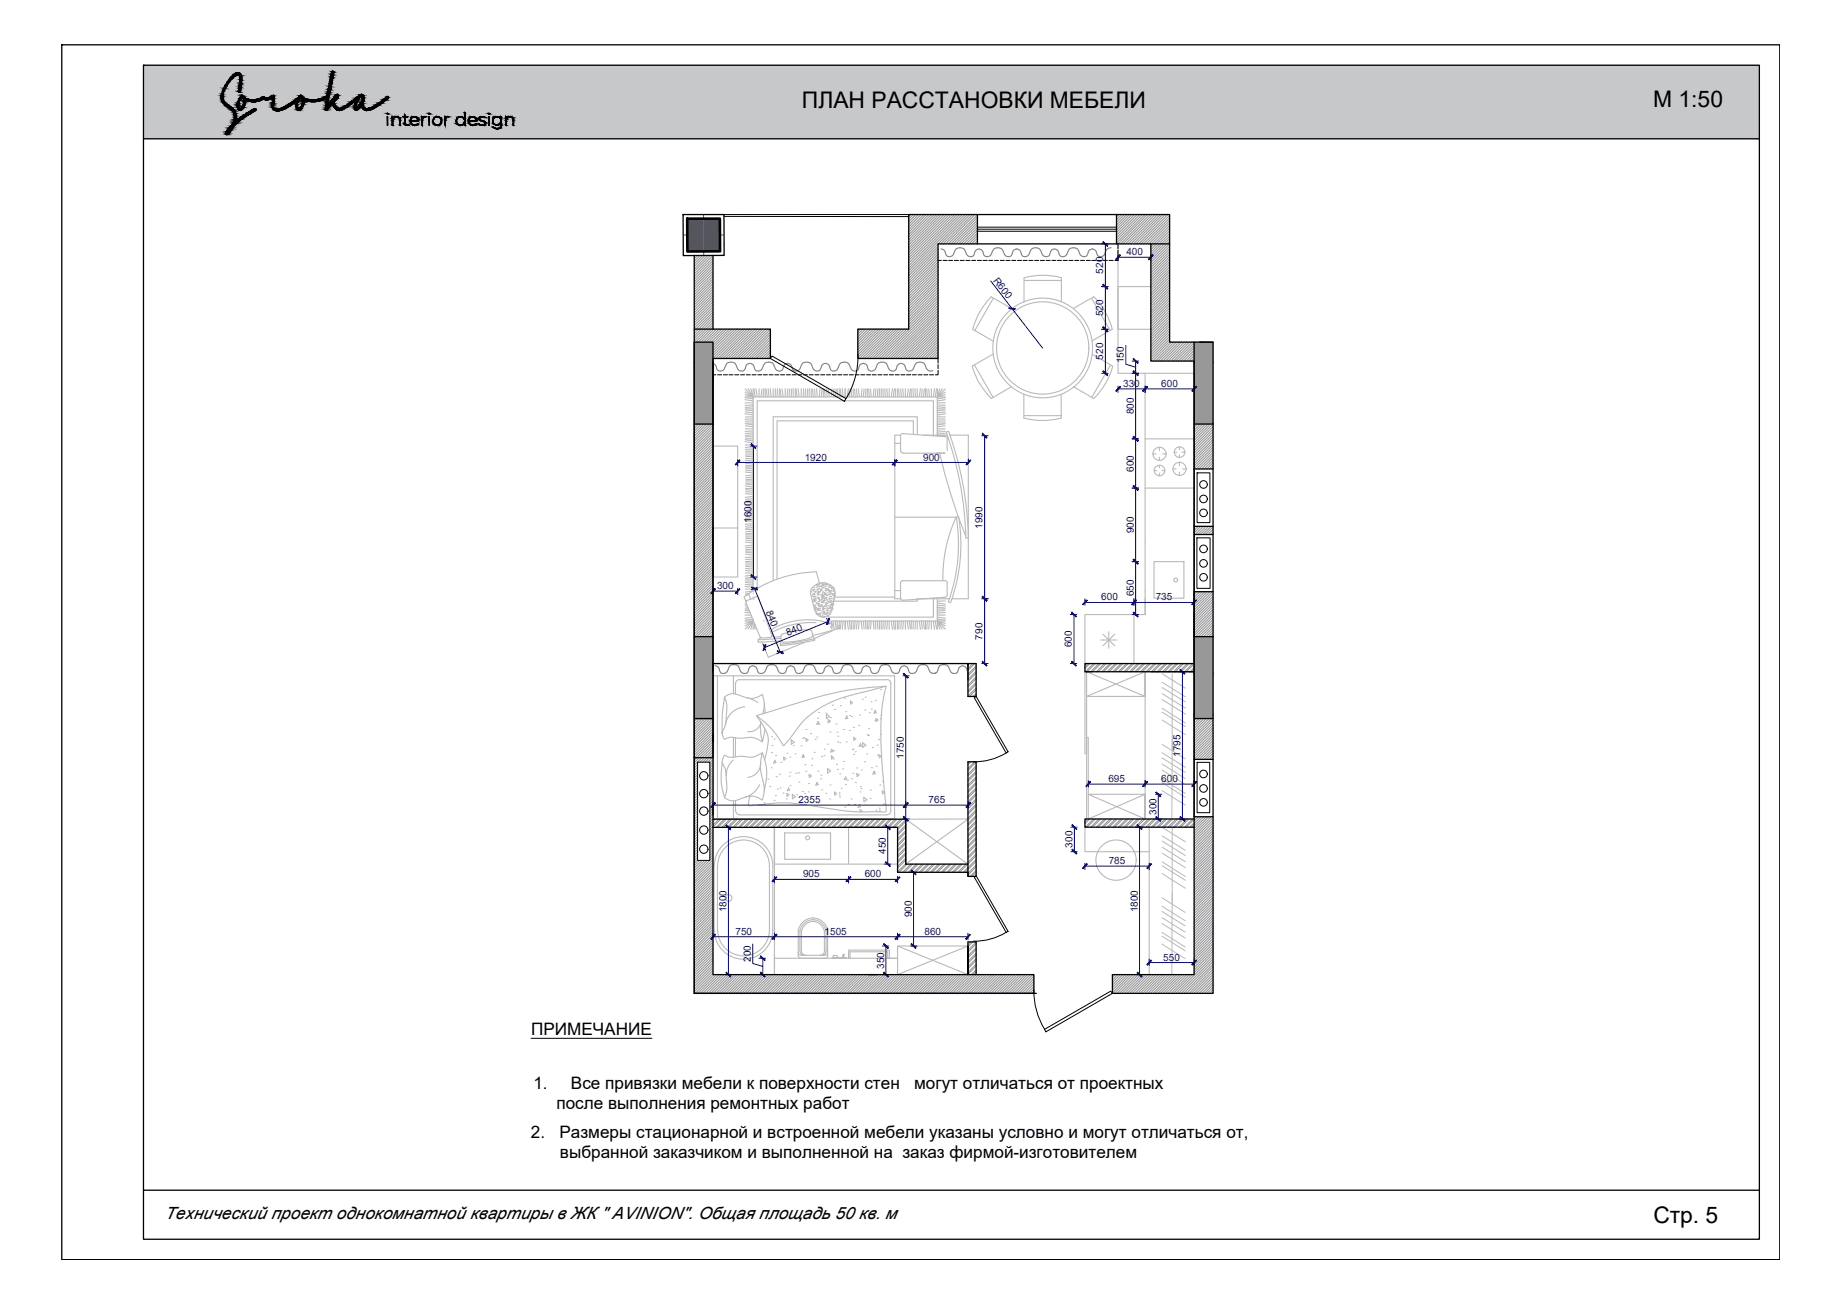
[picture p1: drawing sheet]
<svg xmlns="http://www.w3.org/2000/svg" width="420mm" height="297mm" viewBox="0 0 420 297" stroke-linecap="round" stroke-linejoin="round" font-family="sans-serif">
<defs><g id="words">
<g font-size="5.2">
<text x="182.8" y="24.7">ПЛАН РАССТАНОВКИ МЕБЕЛИ</text>
<text x="376.9" y="24.5">М 1:50</text>
<text x="376.9" y="278.9">Стр. 5</text>
</g>
<g font-size="3.9">
<text x="121.1" y="235.9">ПРИМЕЧАНИЕ</text>
<text x="121.6" y="248.2">1.</text>
<text x="130.2" y="248.2">Все привязки мебели к поверхности стен</text>
<text x="208.4" y="248.2">могут отличаться от проектных</text>
<text x="126.8" y="252.9">после выполнения ремонтных работ</text>
<text x="121" y="259.4">2.</text>
<text x="127.5" y="259.4">Размеры стационарной и встроенной мебели указаны условно и могут отличаться от,</text>
<text x="127.7" y="264">выбранной заказчиком и выполненной на заказ фирмой-изготовителем</text>
<text x="37.6" y="277.9">Технический проект однокомнатной квартиры в ЖК &quot; AVINION&quot;. Общая площадь 50 кв. м</text>
</g>
<g font-size="2.3" fill="#000095">
<text x="256.8" y="58.2">400</text>
<text x="226.3" y="64" transform="rotate(52 226.3 64)">R600</text>
<text x="251.5" y="62.4" transform="rotate(-90 251.5 62.4)">520</text>
<text x="251.5" y="72.1" transform="rotate(-90 251.5 72.1)">520</text>
<text x="251.5" y="82" transform="rotate(-90 251.5 82)">520</text>
<text x="256.2" y="82.9" transform="rotate(-90 256.2 82.9)">150</text>
<text x="256.1" y="88.2">330</text>
<text x="264.7" y="88.2">600</text>
<text x="258.5" y="94.5" transform="rotate(-90 258.5 94.5)">800</text>
<text x="183.5" y="105">1920</text>
<text x="210.5" y="105">900</text>
<text x="258.5" y="107.5" transform="rotate(-90 258.5 107.5)">600</text>
<text x="171.3" y="119.2" transform="rotate(-90 171.3 119.2)">1600</text>
<text x="224" y="120.5" transform="rotate(-90 224 120.5)">1990</text>
<text x="258.5" y="121.6" transform="rotate(-90 258.5 121.6)">900</text>
<text x="163.5" y="134.3">300</text>
<text x="251.1" y="136.9">600</text>
<text x="258.5" y="135.9" transform="rotate(-90 258.5 135.9)">650</text>
<text x="263.5" y="136.9">735</text>
<text x="174.6" y="139.5" transform="rotate(69 174.6 139.5)">840</text>
<text x="179.6" y="145" transform="rotate(-22 179.6 145)">840</text>
<text x="224" y="145.8" transform="rotate(-90 224 145.8)">790</text>
<text x="244.4" y="147.6" transform="rotate(-90 244.4 147.6)">600</text>
<text x="206.1" y="172.9" transform="rotate(-90 206.1 172.9)">1750</text>
<text x="269.1" y="172.5" transform="rotate(-90 269.1 172.5)">1795</text>
<text x="252.7" y="178.3">695</text>
<text x="264.7" y="178.3">600</text>
<text x="182" y="183.1">2355</text>
<text x="211.7" y="183.1">765</text>
<text x="263.6" y="185.8" transform="rotate(-90 263.6 185.8)">300</text>
<text x="202" y="194.7" transform="rotate(-90 202 194.7)">450</text>
<text x="244.5" y="193.2" transform="rotate(-90 244.5 193.2)">300</text>
<text x="252.8" y="197">785</text>
<text x="183.1" y="200">905</text>
<text x="197.1" y="200">600</text>
<text x="165.6" y="208" transform="rotate(-90 165.6 208)">1800</text>
<text x="207.8" y="209.1" transform="rotate(-90 207.8 209.1)">900</text>
<text x="259.4" y="208" transform="rotate(-90 259.4 208)">1800</text>
<text x="167.7" y="213.1">750</text>
<text x="188" y="213.1">1505</text>
<text x="210.8" y="213.1">860</text>
<text x="171.2" y="219.3" transform="rotate(-90 171.2 219.3)">200</text>
<text x="201.5" y="220.8" transform="rotate(-90 201.5 220.8)">350</text>
<text x="265.2" y="219">550</text>
</g>
</g></defs>
<path d="M32.7 14.9l368.4 16.7v-16.7zM32.7 14.9l368.4 16.7h-368.4z" fill="#c7c8ca" stroke="#c7c8ca" stroke-width=".23"/>
<g fill="#989898" stroke="#989898" stroke-width=".23">
<path d="M272.2 78l4.3 .1h-4.3z"/>
<path d="M254.5 48.9h.1z"/>
<path d="M272.2 78.1l4.3 4.5v-4.5zM272.2 78.1l4.3 4.5h-4.3z"/>
<path d="M158.3 78.1l4.2 4.7v-4.7zM158.3 78.1l4.2 4.7h-4.2z"/>
<path d="M272.2 82.6l4.3 14.1v-14.1zM272.2 82.6l4.3 14.1h-4.3z"/>
<path d="M158.3 82.8l4.2 13.9v-13.9zM158.3 82.8l4.2 13.9h-4.2z"/>
<path d="M272.2 145.1l4.3 8.5v-8.5zM272.2 145.1l4.3 8.5h-4.3z"/>
<path d="M272.2 153.6l4.3 9.3v-9.3zM272.2 153.6l4.3 9.3h-4.3z"/>
<path d="M272.2 162.9l4.3 .1v-.1zM272.2 162.9l4.3 .1h-4.3z"/>
<path d="M272.2 163l4.3 .8v-.8zM272.2 163l4.3 .8h-4.3z"/>
<path d="M158.3 145.3l4.2 18.6v-18.6zM158.3 145.3l4.2 18.6h-4.2z"/>
</g>
<g fill="none" stroke="#989898" stroke-width=".25">
<path d="M158.4 58.2l-.1 .2M159 58.2l-.7 .8M159.6 58.2l-1.3 1.4M160.2 58.2l-1.9 2M160.8 58.2l-2.5 2.6M161.4 58.2l-3.1 3.2M162 58.2l-3.7 3.7M162.5 58.2l-4.2 4.3M162.5 58.8l-4.2 4.3M162.5 59.4l-4.2 4.3M162.5 60l-4.2 4.3M207.6 48.9l-.4 .5"/>
<path d="M208.2 48.9l-1 1.1M208.8 48.9l-1.6 1.7M209.4 48.9l-2.2 2.3M210 48.9l-2.8 2.8M210.6 48.9l-3.4 3.4M211.1 48.9l-3.9 4M211.7 48.9l-4.5 4.6M212.3 48.9l-5.1 5.2M212.9 48.9l-5.7 5.8M213.5 48.9l-6.3 6.4M213.9 56.2l-6.7 6.7M213.9 56.7l-6.7 6.8"/>
<path d="M213.9 57.3l-6.7 6.8M213.9 57.9l-6.7 6.8M213.9 58.5l-6.7 6.7M213.9 59.1l-6.7 6.7M213.9 59.7l-6.7 6.7M214.1 48.9l-6.9 7M214.7 48.9l-7.5 7.5M215.3 48.9l-8.1 8.1M215.8 48.9l-8.6 8.7M216.4 48.9l-9.2 9.3M217 48.9l-9.8 9.9M217.6 48.9l-10.4 10.5"/>
<path d="M218.2 48.9l-11 11.1M218.8 48.9l-11.6 11.7M219.4 48.9l-12.2 12.2M219.9 48.9l-12.7 12.8M220.5 48.9l-13.3 13.4M221.1 48.9l-6.7 6.7M221.7 48.9l-6.7 6.7M222.3 48.9l-6.7 6.7M222.8 49l-6.6 6.6M222.8 49.5l-6 6.1M222.8 50.1l-5.5 5.5M222.8 50.7l-4.9 4.9"/>
<path d="M222.8 51.3l-4.3 4.3M222.8 51.9l-3.7 3.7M222.8 52.5l-3.1 3.1M222.8 53.1l-2.5 2.5M222.8 53.7l-1.9 1.9M222.8 54.2l-1.4 1.4M222.8 54.8l-.8 .8M222.8 55.4l-.2 .2M255.1 48.9l-.6 .6M255.7 48.9l-1.2 1.2M256.3 48.9l-1.8 1.8M256.9 48.9l-2.4 2.4"/>
<path d="M257.5 48.9l-3 3M258 48.9l-3.5 3.5M258.6 48.9l-4.1 4.1M259.2 48.9l-4.7 4.7M259.8 48.9l-5.3 5.3M260.4 48.9l-5.9 5.9M261 48.9l-6.5 6.5M261.6 48.9l-6.7 6.7M262.2 48.9l-6.7 6.7M262.7 48.9l-6.7 6.7M263.3 48.9l-6.7 6.7M263.9 48.9l-6.7 6.7"/>
<path d="M264.5 48.9l-6.7 6.7M265.1 48.9l-6.7 6.7M265.7 48.9l-6.7 6.7M266.3 48.9l-6.7 6.7M266.6 51.4l-4.2 4.4M266.6 52l-4.2 4.3M266.6 52.6l-4.2 4.3M266.6 53.2l-4.2 4.3M266.6 53.8l-4.2 4.3M266.6 54.4l-4.2 4.3M266.6 55l-4.2 4.3M266.6 55.6l-4.2 4.2"/>
<path d="M266.6 49.1l-6.5 6.5M266.6 49.7l-5.9 5.9M266.6 50.3l-5.3 5.3M266.6 50.9l-4.7 4.7M266.6 56.1l-4.2 4.3M266.6 56.7l-4.2 4.3M266.6 57.3l-4.2 4.3M266.6 57.9l-4.2 4.3M266.6 58.5l-4.2 4.3M266.6 59.1l-4.2 4.3M266.6 59.7l-4.2 4.2M162.5 71.1l-4.2 4.3"/>
<path d="M162.5 71.7l-4.2 4.3M162.5 72.3l-4.2 4.3M162.5 72.9l-4.2 4.2M162.5 73.5l-4.2 4.2M162.5 74.1l-3.9 3.9M162.5 74.6l-3.3 3.4M162.5 60.6l-4.2 4.3M162.5 61.1l-4.2 4.3M162.5 61.7l-4.2 4.3M162.5 62.3l-4.2 4.3M162.5 62.9l-4.2 4.3M162.5 63.5l-4.2 4.3"/>
<path d="M162.5 64.1l-4.2 4.3M162.5 64.7l-4.2 4.3M162.5 65.2l-4.2 4.3M162.5 65.8l-4.2 4.3M162.5 66.4l-4.2 4.3M162.5 67l-4.2 4.3M162.5 67.6l-4.2 4.3M162.5 68.2l-4.2 4.3M162.5 68.8l-4.2 4.3M162.5 69.4l-4.2 4.2M162.5 69.9l-4.2 4.3M162.5 70.5l-4.2 4.3"/>
<path d="M162.8 75l-3 3M163.4 75l-3 3M163.9 75l-3 3M164.5 75l-3 3M165.1 75l-3 3M165.7 75l-3.2 3.2M166.3 75l-3.8 3.8M166.9 75l-4.4 4.3M167.5 75l-5 4.9M168 75l-5.5 5.5M168.6 75l-6.1 6.1M169.2 75l-6.7 6.7"/>
<path d="M169.8 75l-6.7 6.7M170.4 75l-6.7 6.7M171 75l-6.8 6.7M171.6 75l-6.8 6.7M172.2 75l-6.8 6.7M172.7 75l-6.7 6.7M173.3 75l-6.7 6.7M173.9 75l-6.7 6.7M174.5 75l-6.7 6.7M175.1 75l-6.8 6.7M175.6 75.1l-6.7 6.6M175.6 75.7l-6.1 6"/>
<path d="M175.6 76.2l-5.5 5.5M175.6 76.8l-4.9 4.9M175.6 77.4l-4.3 4.3M175.6 78l-3.7 3.7M175.6 78.6l-3.1 3.1M175.6 79.2l-2.6 2.5M175.6 79.8l-2 1.9M195.6 75h.1M196.2 75l-.6 .6M196.8 75l-1.2 1.2M197.3 75l-1.7 1.8M197.9 75l-2.3 2.4"/>
<path d="M198.5 75l-2.9 2.9M199.1 75l-3.5 3.5M199.7 75l-4.1 4.1M200.3 75l-4.7 4.7M200.9 75l-5.3 5.3M201.5 75l-5.9 5.9M202 75l-6.4 6.5M202.6 75l-6.7 6.7M203.2 75l-6.7 6.7M203.8 75l-6.7 6.7M204.4 75l-6.7 6.7M205 75l-6.7 6.7"/>
<path d="M205.6 75l-6.7 6.7M206.1 75l-6.7 6.7M206.7 75l-6.7 6.7M213.9 60.3l-6.7 6.7M213.9 60.8l-6.7 6.8M213.9 61.4l-6.7 6.8M213.9 62l-6.7 6.8M213.9 62.6l-6.7 6.7M213.9 63.2l-6.7 6.7M213.9 63.8l-6.7 6.7M213.9 64.4l-6.7 6.7M213.9 65l-6.7 6.7"/>
<path d="M213.9 65.5l-6.7 6.8M213.9 66.1l-6.7 6.8M213.9 66.7l-6.7 6.7M213.9 67.3l-6.7 6.7M213.9 67.9l-6.7 6.7M213.9 68.5l-13.3 13.2M213.9 69.1l-12.7 12.6M213.9 69.7l-12.1 12M213.9 70.2l-11.5 11.5M213.9 70.8l-10.9 10.9M213.9 71.4l-10.4 10.3M213.9 72l-9.8 9.7"/>
<path d="M213.9 72.6l-9.2 9.1M213.9 73.2l-8.6 8.5M213.9 73.8l-8 7.9M213.9 74.4l-7.4 7.3M213.9 74.9l-6.9 6.8M213.9 75.5l-6.3 6.2M213.9 76.1l-5.7 5.6M213.9 76.7l-5.1 5M213.9 77.3l-4.5 4.4M213.9 77.9l-3.9 3.8M213.9 78.5l-3.3 3.2M213.9 79.1l-2.8 2.6"/>
<path d="M213.9 79.6l-2.2 2.1M266.6 60.3l-4.2 4.2M266.6 60.8l-4.2 4.3M266.6 61.4l-4.2 4.3M266.6 62l-4.2 4.3M266.6 62.6l-4.2 4.3M266.6 63.2l-4.2 4.3M266.6 63.8l-4.2 4.2M266.6 64.4l-4.2 4.2M266.6 65l-4.2 4.2M266.6 65.5l-4.2 4.3M266.6 66.1l-4.2 4.3"/>
<path d="M266.6 66.7l-4.2 4.3M266.6 67.3l-4.2 4.3M266.6 67.9l-4.2 4.3M266.6 68.5l-4.2 4.2M266.6 69.1l-4.2 4.2M266.6 69.6l-4.2 4.3M266.6 70.2l-4.2 4.3M266.6 70.8l-4.2 4.3M266.6 71.4l-4.2 4.3M266.6 72l-4.2 4.3M266.6 72.6l-4.2 4.2M266.6 73.2l-4.2 4.2"/>
<path d="M266.6 73.7l-4.2 4.3M266.6 74.3l-4.2 4.3M266.6 74.9l-4.2 4.3M266.6 75.5l-4.2 4.3M266.6 76.1l-4.2 4.3M266.6 76.7l-4.2 4.3M266.6 77.3l-4.2 4.2M266.6 77.8l-4.2 4.3M267.1 78l-4.3 4.3M267.7 78l-4.3 4.3M268.3 78l-4.4 4.3M268.8 78l-4.3 4.3"/>
<path d="M269.4 78l-4.3 4.3M270 78l-4.3 4.3M270.6 78l-4.3 4.3M271.2 78l-4.3 4.3M271.8 78l-4.3 4.3M272.2 78.1l-4.2 4.2M272.2 78.7l-3.6 3.6M272.2 79.3l-3 3M272.2 79.9l-2.4 2.4M158.7 96.7l-.4 .4M159.3 96.7l-1 1M159.9 96.7l-1.6 1.6"/>
<path d="M160.5 96.7l-2.2 2.2M161.1 96.7l-2.8 2.8M161.7 96.7l-3.4 3.3M162.2 96.7l-3.9 3.9M162.5 96.9l-4.2 4.3M162.5 97.5l-4.2 4.3M162.5 98.1l-4.2 4.3M162.5 98.7l-4.2 4.3M162.5 99.2l-4.2 4.4M162.5 99.8l-4.2 4.3M175.6 80.3l-1.4 1.4M175.6 80.9l-.8 .8"/>
<path d="M175.6 81.5l-.2 .2M213.9 80.2l-1.6 1.5M213.9 80.8l-1 .9M213.9 81.4l-.4 .3M272.2 80.4l-1.8 1.9M272.2 81l-1.2 1.3M272.2 81.6l-.6 .7M272.2 82.2l-.1 .1M272.4 96.7l-.2 .2M273 96.7l-.8 .8M273.6 96.7l-1.4 1.4M274.2 96.7l-2 1.9"/>
<path d="M274.8 96.7l-2.6 2.5M275.4 96.7l-3.2 3.1M276 96.7l-3.8 3.7M276.5 96.7l-4.3 4.3M276.5 97.3l-4.3 4.3M276.5 97.8l-4.3 4.3M276.5 98.4l-4.3 4.3M276.5 99l-4.3 4.3M276.5 99.6l-4.3 4.3M162.5 100.4l-4.2 4.3M162.5 101l-4.2 4.3M162.5 101.6l-4.2 4.3"/>
<path d="M162.5 102.2l-4.2 4.3M162.5 102.8l-4.2 4.3M162.5 103.3l-4.2 4.4M162.5 103.9l-4.2 4.3M162.5 104.5l-4.2 4.3M162.5 105.1l-4.2 4.3M162.5 105.7l-4.2 4.3M162.5 106.3l-4.2 4.3M162.5 106.9l-4.2 4.3M162.5 107.5l-4.2 4.3M162.5 108l-4.2 4.3M162.5 108.6l-4.2 4.3"/>
<path d="M162.5 109.2l-4.2 4.3M162.5 109.8l-4.2 4.3M162.5 110.4l-4.2 4.3M162.5 111l-4.2 4.3M162.5 111.6l-4.2 4.2M162.5 112.2l-4.2 4.2M162.5 112.7l-4.2 4.3M162.5 113.3l-4.2 4.3M162.5 113.9l-4.2 4.3M162.5 114.5l-4.2 4.3M162.5 115.1l-4.2 4.3M162.5 115.7l-4.2 4.2"/>
<path d="M162.5 116.3l-4.2 4.2M162.5 116.9l-4.2 4.2M162.5 117.4l-4.2 4.3M162.5 118l-4.2 4.3M162.5 118.6l-4.2 4.3M162.5 119.2l-4.2 4.3M162.5 119.8l-4.2 4.3M272.6 120l-.4 .3M273.2 120l-1 .9M273.8 120l-1.6 1.5M274.3 120l-1.8 1.8M274.9 120l-1.8 1.8"/>
<path d="M275.5 120l-1.8 1.8M276.1 120l-1.8 1.8M276.5 105.5l-1.4 1.4M276.5 100.2l-4.3 4.3M276.5 100.8l-4.3 4.3M276.5 101.4l-4.3 4.3M276.5 102l-4.3 4.2M276.5 102.5l-4.3 4.3M276.5 103.1l-3.8 3.8M276.5 103.7l-3.2 3.2M276.5 104.3l-2.6 2.6M276.5 104.9l-2 2"/>
<path d="M276.5 106.1l-.8 .8M276.5 106.7l-.2 .2M162.5 120.4l-4.2 4.2M162.5 121l-4.2 4.2M162.5 121.6l-4.2 4.2M162.5 122.1l-4.2 4.3M162.5 122.7l-4.2 4.3M162.5 123.3l-4.2 4.3M162.5 123.9l-4.2 4.3M162.5 124.5l-4.2 4.2M162.5 125.1l-4.2 4.2M162.5 125.6l-4.2 4.3"/>
<path d="M162.5 126.2l-4.2 4.3M162.5 126.8l-4.2 4.3M162.5 127.4l-4.2 4.3M162.5 128l-4.2 4.3M162.5 128.6l-4.2 4.3M162.5 129.2l-4.2 4.2M162.5 129.7l-4.2 4.3M162.5 130.3l-4.2 4.3M162.5 130.9l-4.2 4.3M162.5 131.5l-4.2 4.3M162.5 132.1l-4.2 4.3M162.5 132.7l-4.2 4.3"/>
<path d="M162.5 133.3l-4.2 4.3M162.5 133.8l-4.2 4.3M162.5 134.4l-4.2 4.3M162.5 135l-4.2 4.3M162.5 135.6l-4.2 4.3M162.5 136.2l-4.2 4.3M162.5 136.8l-4.2 4.3M162.5 137.3l-4.2 4.4M162.5 137.9l-4.2 4.4M162.5 138.5l-4.2 4.3M162.5 139.1l-4.2 4.3M162.5 139.7l-4.2 4.3"/>
<path d="M272.3 134.9l-.1 .1M272.9 134.9l-.7 .7M273.5 134.9l-1.3 1.3M274.1 134.9l-1.9 1.9M274.7 134.9l-2.5 2.4M275.2 134.9l-3 3M275.8 134.9l-3.6 3.6M276.4 134.9l-4.2 4.2M276.5 139.5l-4.3 4.3M276.5 120.1l-1.7 1.7M276.5 120.7l-1.1 1.1M276.5 121.3l-.5 .5"/>
<path d="M276.5 135.4l-4.3 4.3M276.5 135.9l-4.3 4.4M276.5 137.1l-4.3 4.3M276.5 136.5l-4.3 4.3M276.5 137.7l-4.3 4.3M276.5 138.3l-4.3 4.3M276.5 138.9l-4.3 4.3M162.5 140.3l-4.2 4.3M162.5 140.9l-4.2 4.2M162.5 141.4l-3.6 3.7M162.5 142l-3 3.1M162.5 142.6l-2.5 2.5"/>
<path d="M162.5 143.2l-1.9 1.9M162.5 143.8l-1.3 1.3M162.5 144.4l-.7 .7M162.5 145l-.1 .1M221 151.3l-.3 .3M221.8 151.3l-1.1 1.1M222.2 151.3l-1.5 1.5M222.5 151.8l-1.8 1.9M222.5 153l-1.8 1.9M222.5 154.3l-1.8 1.9M222.5 155.6l-1.8 1.9M222.5 156.8l-1.8 1.9"/>
<path d="M222.5 158.1l-.6 .7M222.5 152.2l-1.8 1.9M222.5 153.5l-1.8 1.8M222.5 154.7l-1.8 1.9M222.5 156l-1.8 1.9M222.5 157.2l-1.4 1.6M222.5 158.5l-.2 .3M248 151.3l-.7 .6M248.4 151.3l-1.1 1.1M249.3 151.3l-1.9 1.8M249.7 151.3l-1.9 1.8M250.5 151.3l-1.8 1.8"/>
<path d="M250.9 151.3l-1.8 1.8M251.8 151.3l-1.9 1.8M252.2 151.3l-1.9 1.8M253.1 151.3l-1.9 1.8M253.4 151.3l-1.8 1.8M254.3 151.3l-1.9 1.8M254.7 151.3l-1.9 1.8M255.6 151.3l-1.9 1.8M256 151.3l-1.9 1.8M256.8 151.3l-1.8 1.8M257.2 151.3l-1.9 1.8M258 151.3l-1.8 1.9"/>
<path d="M258.5 151.3l-1.9 1.9M259.3 151.3l-1.8 1.9M259.7 151.3l-1.8 1.9M260.5 151.3l-1.8 1.9M261 151.3l-1.9 1.9M261.8 151.3l-1.8 1.9M262.2 151.3l-1.8 1.9M263.1 151.3l-1.9 1.9M263.5 151.3l-1.9 1.9M264.3 151.3l-1.8 1.9M264.7 151.3l-1.8 1.9M265.6 151.3l-1.9 1.9"/>
<path d="M266 151.3l-1.9 1.9M266.9 151.3l-1.9 1.9M267.3 151.3l-1.9 1.9M268.1 151.3l-1.9 1.9M268.5 151.3l-1.9 1.9M269.4 151.3l-1.9 1.9M269.8 151.3l-1.9 1.9M270.6 151.3l-1.8 1.9M271 151.3l-1.8 1.9M271.9 151.3l-1.9 1.9M272.2 152.2l-.9 1M272.2 151.4l-1.8 1.8"/>
<path d="M272.2 152.6l-.5 .6M276.5 143.6l-1.5 1.5M276.5 140.6l-4.3 4.3M276.5 140.1l-4.3 4.3M276.5 141.2l-3.9 3.9M276.5 141.8l-3.3 3.3M276.5 142.4l-2.7 2.7M276.5 143l-2.1 2.1M276.5 144.2l-1 .9M276.5 144.8l-.4 .3M158.4 163.8l-.1 .1M159 163.8l-.7 .7"/>
<path d="M159 174.3l-.7 .8M159 174.9l-.7 .8M159 175.5l-.7 .7M159 176.1l-.7 .7M159 176.6l-.7 .8M159 177.2l-.7 .8M159 177.8l-.7 .8M159 178.4l-.7 .8M159 179l-.7 .8M159 179.6l-.7 .8M159.6 163.8l-1.3 1.3M160.2 163.8l-1.9 1.9"/>
<path d="M160.8 163.8l-2.5 2.5M161.3 163.8l-3 3M161.9 163.8l-3.6 3.6M162.5 163.8l-4.2 4.2M162.5 170.8l-2.9 3M162.5 171.4l-2.3 2.4M162.5 172l-1.7 1.8M162.5 172.5l-1.1 1.3M162.5 164.3l-4.2 4.3M162.5 164.9l-4.2 4.3M162.5 165.5l-4.2 4.3M162.5 166.1l-4.2 4.3"/>
<path d="M162.5 166.7l-4.2 4.3M162.5 167.3l-4.2 4.2M162.5 167.9l-4.2 4.2M162.5 168.4l-4.2 4.3M162.5 169l-4.2 4.3M162.5 169.6l-4.2 4.3M162.5 170.2l-4.2 4.3M162.5 173.1l-.7 .8M162.5 173.7l-.7 .8M162.5 174.3l-.7 .8M162.5 174.9l-.7 .8M162.5 175.5l-.7 .7"/>
<path d="M162.5 176l-.7 .8M162.5 176.6l-.7 .8M162.5 177.2l-.7 .8M162.5 177.8l-.7 .8M162.5 178.4l-.7 .8M162.5 179l-.7 .8M162.5 179.6l-.7 .7M220.9 173.7l-.2 .2M221.3 173.7l-.6 .6M222.2 173.7l-1.5 1.5M222.5 174.6l-1.8 1.9M222.5 175.8l-1.8 1.9"/>
<path d="M222.5 177.1l-1.8 1.9M222.5 178.4l-1.8 1.8M222.5 179.6l-1.8 1.9M222.5 173.8l-1.8 1.8M222.5 176.2l-1.8 1.9M222.5 177.5l-1.8 1.9M222.5 178.8l-1.8 1.9M222.5 175l-1.8 1.9M272.7 163.8l-.5 .5M273.3 163.8l-1.1 1.1M273.9 163.8l-1.7 1.7M274.5 163.8l-2.3 2.2"/>
<path d="M275.1 163.8l-2.9 2.8M275.7 163.8l-3.5 3.4M276.3 163.8l-4.1 4M276.5 167l-4.3 4.3M276.5 164.1l-4.3 4.3M276.5 164.7l-4.3 4.3M276.5 165.3l-4.3 4.3M276.5 165.9l-4.3 4.3M276.5 166.4l-4.3 4.3M276.5 167.6l-4.3 4.3M276.5 168.2l-4.3 4.3M276.5 168.8l-4.3 4.3"/>
<path d="M276.5 169.4l-3.7 3.7M276.5 170l-3.1 3.1M276.5 170.5l-2.5 2.6M276.5 171.1l-1.9 2M276.5 171.7l-1.4 1.4M276.5 172.3l-.8 .8M276.5 172.9l-.2 .2M159 180.2l-.7 .7M159 180.7l-.7 .8M159 181.3l-.7 .8M159 181.9l-.7 .8M159 182.5l-.7 .8"/>
<path d="M159 183.1l-.7 .8M159 183.7l-.7 .8M159 184.2l-.7 .9M159 184.8l-.7 .8M159 185.4l-.7 .8M159 186l-.7 .8M159 186.6l-.7 .8M159 187.2l-.7 .8M159 187.8l-.7 .8M159 188.4l-.7 .8M159 188.9l-.7 .8M159 189.5l-.7 .8"/>
<path d="M159 190.1l-.7 .8M159 190.7l-.7 .8M159 191.3l-.7 .8M159 191.9l-.7 .8M159 192.5l-.7 .7M159 193.1l-.7 .7M159 193.6l-.7 .8M159 194.2l-.7 .8M159 194.8l-.7 .8M159 195.4l-.7 .8M159 196l-.7 .8M159.5 196.1l-1.2 1.2"/>
<path d="M160 196.1l-1.7 1.8M160.6 196.1l-2.3 2.4M161.2 196.1l-2.9 3M162.5 180.1l-.7 .8M162.5 180.7l-.7 .8M162.5 181.3l-.7 .8M162.5 181.9l-.7 .8M162.5 182.5l-.7 .8M162.5 183.1l-.7 .7M162.5 183.7l-.7 .7M162.5 184.2l-.7 .8M162.5 184.8l-.7 .8"/>
<path d="M162.5 185.4l-.7 .8M162.5 186l-.7 .8M162.5 186.6l-.7 .8M162.5 187.8l-.7 .7M162.5 188.4l-.7 .7M162.5 188.9l-.7 .8M162.5 189.5l-.7 .8M162.5 190.1l-.7 .8M162.5 190.7l-.7 .8M162.5 191.3l-.7 .7M162.5 191.9l-.7 .7M162.5 192.5l-.7 .7"/>
<path d="M162.5 193.1l-.7 .7M162.5 193.6l-.7 .8M162.5 194.2l-.7 .8M162.5 194.8l-.7 .8M162.5 195.4l-4.2 4.3M162.5 196l-4.2 4.3M162.5 196.6l-4.2 4.3M162.5 197.2l-4.2 4.2M162.5 197.8l-4.2 4.2M162.5 198.3l-4.2 4.3M162.5 198.9l-4.2 4.3M162.5 199.5l-4.2 4.3"/>
<path d="M162.6 186.7l-.1 .1M163.1 186.7l-1.3 1.2M163.9 186.7l-1.4 1.4M164.3 186.7l-1.8 1.8M165.1 186.7l-1.8 1.9M165.6 186.7l-1.9 1.9M166.4 186.7l-1.9 1.9M166.8 186.7l-1.8 1.9M167.7 186.7l-1.9 1.9M168.1 186.7l-1.9 1.9M168.9 186.7l-1.9 1.9M169.3 186.7l-1.8 1.9"/>
<path d="M170.2 186.7l-1.9 1.9M170.6 186.7l-1.9 1.9M171.4 186.7l-1.8 1.9M171.9 186.7l-1.9 1.9M172.7 186.7l-1.9 1.9M173.1 186.7l-1.9 1.9M173.9 186.7l-1.8 1.9M174.4 186.7l-1.9 1.9M175.2 186.7l-1.9 1.9M175.6 186.7l-1.8 1.9M176.4 186.7l-1.8 1.9M176.9 186.7l-1.9 1.9"/>
<path d="M177.7 186.7l-1.9 1.9M178.1 186.7l-1.8 1.9M179 186.7l-1.9 1.9M179.4 186.7l-1.9 1.9M180.2 186.7l-1.9 1.9M180.6 186.7l-1.8 1.9M181.5 186.7l-1.9 1.9M181.9 186.7l-1.9 1.9M182.7 186.7l-1.8 1.9M183.2 186.7l-1.9 1.9M184 186.7l-1.9 1.9M184.4 186.7l-1.9 1.9"/>
<path d="M185.2 186.7l-1.8 1.9M185.7 186.7l-1.9 1.9M186.5 186.7l-1.9 1.9M186.9 186.7l-1.8 1.9M187.8 186.7l-1.9 1.9M188.2 186.7l-1.9 1.9M189 186.7l-1.9 1.9M189.4 186.7l-1.8 1.9M190.3 186.7l-1.9 1.9M190.7 186.7l-1.9 1.9M191.5 186.7l-1.9 1.9M191.9 186.7l-1.8 1.9"/>
<path d="M192.8 186.7l-1.9 1.9M193.2 186.7l-1.9 1.9M194 186.7l-1.8 1.9M194.5 186.7l-1.9 1.9M195.3 186.7l-1.9 1.9M195.7 186.7l-1.9 1.9M196.5 186.7l-1.8 1.9M197 186.7l-1.9 1.9M197.8 186.7l-1.9 1.9M198.2 186.7l-1.8 1.9M199.1 186.7l-1.9 1.9M199.5 186.7l-1.9 1.9"/>
<path d="M200.3 186.7l-1.9 1.9M200.7 186.7l-1.8 1.9M201.6 186.7l-1.9 1.9M202 186.7l-1.9 1.9M202.8 186.7l-1.8 1.9M203.3 186.7l-1.9 1.9M204.1 186.7l-1.9 1.9M204.5 186.7l-1.9 1.9M205.3 186.7l-1.8 1.9M205.8 186.7l-1.9 1.9M206.5 186.9l-1.9 1.8M206.5 188.1l-1.9 1.9"/>
<path d="M206.5 189.4l-1.9 1.8M206.5 190.6l-1.9 1.9M206.5 191.9l-1.9 1.8M206.5 193.1l-1.9 1.9M206.5 194.4l-1.9 1.9M206.5 195.6l-1.9 1.9M206.5 196.9l-1.9 1.9M206.5 187.3l-1.9 1.9M206.5 188.5l-1.9 1.9M206.5 189.8l-1.9 1.9M206.5 191l-1.9 1.9M206.5 192.3l-1.9 1.9"/>
<path d="M206.5 193.6l-1.9 1.8M206.5 194.8l-1.9 1.9M206.5 196.1l-1.9 1.8M206.8 197l-1.8 1.9M207.6 197l-1.8 1.9M208.1 197l-1.9 1.9M208.9 197l-1.9 1.9M209.3 197l-1.8 1.9M210.2 197l-1.9 1.9M210.6 197l-1.9 1.9M211.4 197l-1.9 1.9M211.8 197l-1.8 1.9"/>
<path d="M212.7 197l-1.9 1.9M213.1 197l-1.9 1.9M213.9 197l-1.8 1.9M214.4 197l-1.9 1.9M215.2 197l-1.9 1.9M215.6 197l-1.9 1.9M216.4 197l-1.8 1.9M216.9 197l-1.9 1.9M217.7 197l-1.9 1.9M218.1 197l-1.8 1.9M218.9 197l-1.8 1.9M219.4 197l-1.9 1.9"/>
<path d="M220.2 197l-1.9 1.9M220.6 197l-1.8 1.9M222.5 180.9l-1.8 1.8M222.5 183.4l-1.8 1.8M222.5 184.6l-1.8 1.9M222.5 185.9l-1.8 1.9M222.5 187.1l-1.8 1.9M222.5 188.4l-1.8 1.9M222.5 189.7l-1.8 1.8M222.5 192.2l-1.8 1.8M222.5 195.9l-2.9 3M222.5 180l-1.8 1.9"/>
<path d="M222.5 181.3l-1.8 1.8M222.5 183.8l-1.8 1.8M222.5 185.1l-1.8 1.8M222.5 187.6l-1.8 1.8M222.5 188.8l-1.8 1.9M222.5 190.1l-1.8 1.9M222.5 191.3l-1.8 1.9M222.5 192.6l-1.8 1.9M222.5 193.9l-1.8 1.8M222.5 195.1l-1.8 1.8M222.5 196.4l-2.5 2.5M222.5 182.1l-1.8 1.9"/>
<path d="M222.5 190.9l-1.8 1.9M222.5 193.4l-1.8 1.9M222.5 194.7l-1.8 1.9M222.5 197.2l-1.8 1.9M222.5 198.5l-1.3 1.3M222.5 199.7l-.1 .1M222.5 182.6l-1.8 1.8M222.5 186.3l-1.8 1.9M222.5 197.6l-1.8 1.9M222.5 198.9l-.9 .9M248 186.7l-.7 .7M248.4 186.7l-1.1 1.1"/>
<path d="M249.3 186.7l-1.9 1.9M249.7 186.7l-1.9 1.9M250.5 186.7l-1.8 1.9M250.9 186.7l-1.8 1.9M251.8 186.7l-1.9 1.9M252.2 186.7l-1.9 1.9M253.1 186.7l-1.9 1.9M253.5 186.7l-1.9 1.9M254.3 186.7l-1.9 1.9M254.7 186.7l-1.9 1.9M255.6 186.7l-1.9 1.9M256 186.7l-1.9 1.9"/>
<path d="M256.8 186.7l-1.8 1.9M257.2 186.7l-1.8 1.9M258 186.7l-1.8 1.9M258.5 186.7l-1.9 1.9M259.3 186.7l-1.8 1.9M259.7 186.7l-1.8 1.9M260.6 186.7l-1.9 1.9M261 186.7l-1.8 1.9M261.8 186.7l-1.8 1.9M262.2 186.7l-1.8 1.9M263.1 186.7l-1.9 1.9M263.5 186.7l-1.9 1.9"/>
<path d="M264.4 186.7l-1.9 1.9M264.8 186.7l-1.9 1.9M265.6 186.7l-1.9 1.9M266 186.7l-1.9 1.9M266.9 186.7l-1.9 1.9M267.3 186.7l-1.9 1.9M268.1 186.7l-1.8 1.9M268.5 186.7l-1.8 1.9M269.4 186.7l-1.9 1.9M269.8 186.7l-1.9 1.9M270.6 186.7l-1.8 1.9M271 186.7l-1.8 1.9"/>
<path d="M271.9 186.7l-1.9 1.9M272.2 187.6l-.9 1M272.2 186.7l-1.7 1.9M272.2 188l-.5 .6M272.6 186.2l-.4 .4M273.2 186.2l-1 1M273.8 186.2l-1.6 1.5M274.4 186.2l-2.2 2.1M275 186.2l-2.8 2.7M275.5 186.2l-3.3 3.3M276.1 186.2l-3.9 3.9M276.5 186.4l-4.3 4.3"/>
<path d="M276.5 187l-4.3 4.2M276.5 187.6l-4.3 4.2M276.5 188.1l-4.3 4.3M276.5 188.7l-4.3 4.3M276.5 189.3l-4.3 4.3M276.5 189.9l-4.3 4.3M276.5 190.5l-4.3 4.3M276.5 191.1l-4.3 4.2M276.5 191.7l-4.3 4.2M276.5 192.2l-4.3 4.3M276.5 192.8l-4.3 4.3M276.5 193.4l-4.3 4.3"/>
<path d="M276.5 194l-4.3 4.3M276.5 194.6l-4.3 4.3M276.5 195.2l-4.3 4.2M276.5 195.8l-4.3 4.2M276.5 196.4l-4.3 4.2M276.5 196.9l-4.3 4.3M276.5 197.5l-4.3 4.3M276.5 198.1l-4.3 4.3M276.5 198.7l-4.3 4.3M276.5 199.3l-4.3 4.3M276.5 199.9l-4.3 4.2M162.5 200.7l-4.2 4.2"/>
<path d="M162.5 209.5l-4.2 4.3M162.5 200.1l-4.2 4.3M162.5 201.3l-4.2 4.2M162.5 201.9l-4.2 4.2M162.5 202.5l-4.2 4.2M162.5 203l-4.2 4.3M162.5 203.6l-4.2 4.3M162.5 204.2l-4.2 4.3M162.5 204.8l-4.2 4.3M162.5 205.4l-4.2 4.2M162.5 206l-4.2 4.2M162.5 206.6l-4.2 4.2"/>
<path d="M162.5 207.1l-4.2 4.3M162.5 207.7l-4.2 4.3M162.5 208.3l-4.2 4.3M162.5 208.9l-4.2 4.3M162.5 210.1l-4.2 4.2M162.5 210.7l-4.2 4.2M162.5 211.2l-4.2 4.3M162.5 211.8l-4.2 4.3M162.5 212.4l-4.2 4.3M162.5 213l-4.2 4.3M162.5 213.6l-4.2 4.3M162.5 214.2l-4.2 4.3"/>
<path d="M162.5 214.7l-4.2 4.3M162.5 215.3l-4.2 4.3M162.5 215.9l-4.2 4.3M162.5 216.5l-4.2 4.3M162.5 217.1l-4.2 4.3M162.5 217.7l-4.2 4.3M162.5 218.3l-4.2 4.3M162.5 218.8l-4.2 4.4M162.5 219.4l-4.2 4.3M221.3 214.7l-.6 .7M221.8 214.7l-1.1 1.1M222.5 214.8l-1.8 1.8"/>
<path d="M222.5 216l-1.8 1.9M222.5 217.3l-1.8 1.9M222.5 218.5l-1.8 1.9M222.5 219.8l-1.8 1.9M222.5 215.2l-1.8 1.9M222.5 216.5l-1.8 1.8M222.5 217.7l-1.8 1.9M222.5 219l-1.8 1.8M276.5 200.5l-4.3 4.2M276.5 201l-4.3 4.3M276.5 201.6l-4.3 4.3M276.5 202.2l-4.3 4.3"/>
<path d="M276.5 202.8l-4.3 4.3M276.5 203.4l-4.3 4.3M276.5 204l-4.3 4.3M276.5 204.6l-4.3 4.2M276.5 205.1l-4.3 4.3M276.5 205.7l-4.3 4.3M276.5 206.3l-4.3 4.3M276.5 206.9l-4.3 4.3M276.5 207.5l-4.3 4.3M276.5 208.1l-4.3 4.3M276.5 208.7l-4.3 4.3M276.5 209.2l-4.3 4.3"/>
<path d="M276.5 209.8l-4.3 4.3M276.5 210.4l-4.3 4.3M276.5 211l-4.3 4.3M276.5 211.6l-4.3 4.3M276.5 212.2l-4.3 4.3M276.5 212.7l-4.3 4.4M276.5 213.3l-4.3 4.3M276.5 213.9l-4.3 4.3M276.5 214.5l-4.3 4.3M276.5 215.1l-4.3 4.3M276.5 215.7l-4.3 4.3M276.5 216.3l-4.3 4.3"/>
<path d="M276.5 216.8l-4.3 4.4M276.5 217.4l-4.3 4.4M276.5 218l-8.4 8.5M276.5 218.6l-7.8 7.9M276.5 219.2l-7.2 7.3M276.5 219.8l-6.6 6.7M162.5 221.2l-4.2 4.3M162.5 220l-4.2 4.3M162.5 220.6l-4.2 4.3M162.5 221.8l-4.2 4.3M162.8 222.2l-4.3 4.3M163.4 222.2l-4.4 4.3"/>
<path d="M163.9 222.2l-4.3 4.3M164.5 222.2l-4.3 4.3M165.1 222.2l-4.3 4.3M165.7 222.2l-4.3 4.3M166.3 222.2l-4.3 4.3M166.9 222.2l-4.4 4.3M167.5 222.2l-4.4 4.3M168 222.2l-4.3 4.3M168.6 222.2l-4.3 4.3M169.2 222.2l-4.3 4.3M169.8 222.2l-4.3 4.3M170.4 222.2l-4.3 4.3"/>
<path d="M171 222.2l-4.3 4.3M171.6 222.2l-4.4 4.3M172.1 222.2l-4.3 4.3M172.7 222.2l-4.3 4.3M173.3 222.2l-4.3 4.3M173.9 222.2l-4.3 4.3M174.5 222.2l-4.3 4.3M175.1 222.2l-4.3 4.3M175.7 222.2l-4.3 4.3M176.2 222.2l-4.3 4.3M176.8 222.2l-4.3 4.3M177.4 222.2l-4.3 4.3"/>
<path d="M178 222.2l-4.3 4.3M178.6 222.2l-4.3 4.3M179.2 222.2l-4.3 4.3M179.7 222.2l-4.2 4.3M180.3 222.2l-4.2 4.3M180.9 222.2l-4.3 4.3M181.5 222.2l-4.3 4.3M182.1 222.2l-4.3 4.3M182.7 222.2l-4.3 4.3M183.3 222.2l-4.3 4.3M183.8 222.2l-4.2 4.3M184.4 222.2l-4.2 4.3"/>
<path d="M185 222.2l-4.3 4.3M185.6 222.2l-4.3 4.3M186.2 222.2l-4.3 4.3M186.8 222.2l-4.3 4.3M187.4 222.2l-4.3 4.3M187.9 222.2l-4.2 4.3M188.5 222.2l-4.2 4.3M189.1 222.2l-4.2 4.3M189.7 222.2l-4.3 4.3M190.3 222.2l-4.3 4.3M190.9 222.2l-4.3 4.3M191.5 222.2l-4.3 4.3"/>
<path d="M192.1 222.2l-4.3 4.3M192.6 222.2l-4.2 4.3M193.2 222.2l-4.2 4.3M193.8 222.2l-4.2 4.3M194.4 222.2l-4.3 4.3M195 222.2l-4.3 4.3M195.6 222.2l-4.3 4.3M196.2 222.2l-4.3 4.3M196.8 222.2l-4.3 4.3M197.3 222.2l-4.2 4.3M197.9 222.2l-4.3 4.3M198.5 222.2l-4.3 4.3"/>
<path d="M199.1 222.2l-4.3 4.3M199.7 222.2l-4.3 4.3M200.3 222.2l-4.3 4.3M200.9 222.2l-4.3 4.3M201.5 222.2l-4.3 4.3M202 222.2l-4.3 4.3M202.6 222.2l-4.3 4.3M203.2 222.2l-4.3 4.3M203.8 222.2l-4.3 4.3M204.4 222.2l-4.3 4.3M205 222.2l-4.3 4.3M205.6 222.2l-4.4 4.3"/>
<path d="M206.1 222.2l-4.3 4.3M206.7 222.2l-4.3 4.3M207.3 222.2l-4.3 4.3M207.9 222.2l-4.3 4.3M208.5 222.2l-4.3 4.3M209.1 222.2l-4.3 4.3M209.7 222.2l-4.4 4.3M210.3 222.2l-4.4 4.3M210.8 222.2l-4.3 4.3M211.4 222.2l-4.3 4.3M212 222.2l-4.3 4.3M212.6 222.2l-4.3 4.3"/>
<path d="M213.2 222.2l-4.3 4.3M213.8 222.2l-4.3 4.3M214.4 222.2l-4.4 4.3M214.9 222.2l-4.3 4.3M215.5 222.2l-4.3 4.3M216.1 222.2l-4.3 4.3M216.7 222.2l-4.3 4.3M217.3 222.2l-4.3 4.3M217.9 222.2l-4.3 4.3M218.5 222.2l-4.3 4.3M219 222.2l-4.3 4.3M219.6 222.2l-4.3 4.3"/>
<path d="M220.2 222.2l-4.3 4.3M220.8 222.2l-4.3 4.3M221.4 222.2l-4.3 4.3M222 222.2l-4.3 4.3M222.5 221.1l-1.1 1.1M222.5 220.2l-1.8 1.9M222.5 221.5l-.7 .7M222.5 222.2l-4.2 4.3M223.1 222.2l-4.3 4.3M223.7 222.2l-4.3 4.3M224.3 222.2l-4.3 4.3M224.9 222.2l-4.3 4.3"/>
<path d="M225.5 222.2l-4.3 4.3M226.1 222.2l-4.3 4.3M226.6 222.2l-4.2 4.3M227.2 222.2l-4.2 4.3M227.8 222.2l-4.3 4.3M228.4 222.2l-4.3 4.3M229 222.2l-4.3 4.3M229.6 222.2l-4.3 4.3M230.2 222.2l-4.3 4.3M230.7 222.2l-4.2 4.3M231.3 222.2l-4.2 4.3M231.9 222.2l-4.2 4.3"/>
<path d="M232.5 222.2l-4.3 4.3M233.1 222.2l-4.3 4.3M233.7 222.2l-4.3 4.3M234.3 222.2l-4.3 4.3M234.9 222.2l-4.3 4.3M235.4 222.2l-4.2 4.3M235.7 222.5l-3.9 4M235.7 223.1l-3.4 3.4M235.7 223.7l-2.8 2.8M235.7 224.3l-2.2 2.2M235.7 224.9l-1.6 1.6M235.7 225.5l-1 1"/>
<path d="M235.7 226.1l-.4 .4M253.6 222.2h.1M254.2 222.2l-.6 .6M254.8 222.2l-1.2 1.2M255.4 222.2l-1.8 1.8M256 222.2l-2.4 2.4M256.6 222.2l-3 2.9M257.2 222.2l-3.6 3.5M257.7 222.2l-4.1 4.1M258.3 222.2l-4.3 4.3M258.9 222.2l-4.3 4.3M259.5 222.2l-4.3 4.3"/>
<path d="M260.1 222.2l-4.3 4.3M260.7 222.2l-4.3 4.3M261.2 222.2l-4.3 4.3M261.8 222.2l-4.3 4.3M262.4 222.2l-4.3 4.3M263 222.2l-4.3 4.3M263.6 222.2l-4.3 4.3M264.2 222.2l-4.3 4.3M264.8 222.2l-4.3 4.3M265.3 222.2l-4.2 4.3M265.9 222.2l-4.3 4.3M266.5 222.2l-4.3 4.3"/>
<path d="M267.1 222.2l-4.3 4.3M267.7 222.2l-4.3 4.3M268.3 222.2l-4.3 4.3M268.9 222.2l-4.3 4.3M269.4 222.2l-4.2 4.3M270 222.2l-4.2 4.3M270.6 222.2l-4.3 4.3M271.2 222.2l-4.3 4.3M271.8 222.2l-4.3 4.3M276.5 220.4l-6 6.1M276.5 221l-5.5 5.5M276.5 221.5l-4.9 5"/>
<path d="M276.5 222.1l-4.3 4.4M276.5 222.7l-3.7 3.8M276.5 223.3l-3.1 3.2M276.5 223.9l-2.5 2.6M276.5 224.5l-1.9 2M276.5 225.1l-1.4 1.4M276.5 225.7l-.8 .8M276.5 226.2l-.2 .3"/>
</g>
<g fill="none" stroke="#bababa" stroke-width=".25">
<path d="M254.9 55.6v29.5h6.2M223.4 71l-1.1 2.3-.6 1.8 4.7 2.7M226 67.7l4.7 2.7M226 67.6l-1.2 1.4-1.4 2M226.4 68l-4.2 7.4M233.5 63.3v5.6M233.5 63.3a16.4 16.4 0 0 1 8.5 0M233.5 63.9h8.5M242 63.3v5.5M244.7 70.3l4.7-2.7 1.2 1.4 1.4 2M248.9 68l4.2 7.4M251.9 71l1.1 2.3 .6 1.8-4.7 2.6"/>
<path d="M262.4 65.3h-7.5v9.8h7.5M169.8 91.1l1.8 .3M169.8 94.3l1.8 .3M169.9 88.7l1.8 1.8-1.8-1.1M169.9 89.9l1.8 .6h-1.8M169.9 91.8h1.8M169.9 90.6l1.8 .3M169.9 97.8h1.8M169.9 93.9l1.8 .2M169.9 97.1l1.8 .2M169.9 99.6h1.8M170 93.4l1.8 .3"/>
<path d="M170 96.6l1.8 .3M170.5 88.6l1.2 1.9-.5-1.9M171.7 88.6v1.9M171.7 92.3l-1.8 .1M171.7 93.2h-1.8M171.7 95.5l-1.8 .1M171.7 98.2l-1.8 .2M171.7 92.7l-1.8 .2M171.7 95l-1.8 .1M171.7 95.9l-1.8 .1M171.7 96.4l-1.8 .1M171.7 98.7l-1.8 .1"/>
<path d="M171.8 99.1l-1.8 .2M171.9 88.7l.3 1.8M172.3 88.6l.3 1.8M173 88.6v1.9M173.7 88.7l-.2 1.8M174.1 88.7l-.1 1.8M174.4 88.6v1.9M174.7 88.7l.2 1.8M175.1 88.7l.2 1.8M175.6 88.6l.2 1.8M176.3 88.6v1.9M176.8 88.6l-.1 1.8"/>
<path d="M177.2 88.6v1.9M177.7 88.7l-.1 1.8M177.8 88.7l.3 1.8M178.3 88.7l.2 1.8M179 88.6v1.9M179.6 88.6l-.2 1.8M180 88.7l-.1 1.8M180.5 88.7l-.1 1.8M180.8 88.6v1.9M181.3 88.6v1.9M181.5 88.7l.2 1.8M181.9 88.6l.3 1.8"/>
<path d="M182.7 88.6v1.9M183.2 88.6l-.1 1.8M183.7 88.6l-.2 1.9M184.1 88.7l-.1 1.8M184.5 88.6v1.9M184.9 88.6v1.9M185.2 88.7l.2 1.8M185.7 88.7l.1 1.8M186.2 88.6l.1 1.8M186.9 88.7l-.1 1.8M187.4 88.7l-.2 1.8M187.7 88.6v1.9"/>
<path d="M187.9 88.7l.2 1.8M188.4 88.7l.2 1.8M188.8 88.6l.2 1.8M189.7 88.6l-.2 1.8M190.1 88.7l-.2 1.8M190.6 88.7l-.2 1.8M190.9 88.6v1.9M191.3 88.6v1.9M191.5 88.7l.3 1.8M192 88.6l.2 1.8M192.7 88.6v1.9M193.4 88.6l-.2 1.8"/>
<path d="M193.8 88.7l-.2 1.8M194.1 88.6v1.9M194.5 88.6v1.9M194.8 88.7l.2 1.8M195.2 88.7l.2 1.8M195.7 88.6l.2 1.8M196.5 88.6l-.2 1.8M197 88.7l-.2 1.8M197.4 88.7l-.1 1.8M197.7 88.6v1.9M198 88.7l.2 1.8M198.4 88.7l.2 1.8"/>
<path d="M199.2 88.6l-.1 1.8M199.7 88.7l-.2 1.8M200.1 88.7l-.1 1.8M200.5 88.6v1.9M200.9 88.6v1.9M201.3 88.7l.1 1.8M201.7 88.6l.1 1.9M202.2 88.6l.1 1.8M202.7 88.6v1.9M203.5 88.6l-.3 1.8M203.9 88.7l-.2 1.8M204.1 88.6v1.9"/>
<path d="M204.6 88.6v1.9M204.9 88.7l.1 1.8M205.3 99.2h-1.3v37.3h1.3M205.3 88.7l.2 1.8M205.8 88.6l.1 1.8M205.9 98.9l9.5 .6M205.9 98.8l-.4 .2-.2 .4v3.3l.3 .5 .3 .1M206.4 88.6v1.9M207.1 88.7l-.3 1.8M207.5 88.7l-.2 1.8M207.7 88.7l.1 1.8M208.1 88.6l.1 1.9"/>
<path d="M208.2 99v-3.1h-31v36.2M208.6 88.6l.1 1.8M209.1 99.1v-4.1h-32.8v37.4M209.1 88.6v1.9M209.8 88.6l-.2 1.8M210.3 88.7l-.3 1.8M210.6 99.2h5.3M210.7 88.7l-.2 1.8M211 88.6v1.9M211.3 88.7l.1 1.8M211.7 88.7l.2 1.8M212.3 88.6v1.9"/>
<path d="M212.8 99.3v-7.9h-40.2v42.8M213 88.6l-.2 1.8M213.5 88.7l-.3 1.8M213.6 99.1l1.8 .2M213.6 98.7l1.9 .1M213.6 97.8h1.9M213.6 96.4l1.9 .1M213.6 92.7l1.9 .2M213.7 99.4v-8.9h-42v44.3M213.7 88.6v1.9M213.7 98.2l1.8 .2M213.7 95.9l1.8 .1"/>
<path d="M213.7 95.5l1.8 .1M213.7 95l1.8 .1M213.7 93.2h1.8M213.7 92.3l1.8 .1M213.7 91.8h1.8M214.2 88.6l-.5 1.9 1.1-1.9M215.4 96.6l-1.8 .3M215.4 93.4l-1.8 .3M215.4 99.5l.3 .1 .3 .5-.1 2.6M215.5 97.1l-1.9 .2M215.5 89.9l-1.8 .6h1.8M215.5 88.7l-1.8 1.8 1.8-1.1"/>
<path d="M215.5 93.9l-1.8 .2M215.5 90.6l-1.8 .3M215.5 94.3l-1.8 .3M215.5 91.1l-1.7 .3M215.7 98.5a76.5 76.5 0 0 1 4.5 24.2M215.7 98.5l.6-.2a77.1 77.1 0 0 1 4.5 24.3M216.5 99.2h4.3v37.3h-3.8M222.2 83.2l4.2 7.4M223.4 87.4l1 1.6 1.6 1.8 4.6-2.6M226.4 80.7l-4.7 2.8 .8 2.3 .8 1.6M233.4 95.3a16.5 16.5 0 0 0 8.5 0M233.4 89.8v5.5"/>
<path d="M233.5 94.8h8.5M241.9 89.8v5.5M244.7 88.2l4.7 2.7M249 80.7l4.6 2.8M253.2 83.2l-4.3 7.4M253.7 83.5a16.1 16.1 0 0 1-4.3 7.3M261.1 85.1v55h-2.6M272.2 82.3v2.8h-11.1M162.5 101.7h5.7v18.7M169.9 100.7l1.8 .2M169.9 100h1.8M169.9 118.7l1.8 .2"/>
<path d="M169.9 115.7l1.8 .2M169.9 112.5l1.8 .2M169.9 104.9l1.8 .2M169.9 107.6l1.8 .2M170 103.3h1.8M170 118.2l1.8 .2M170 117.5h1.8M170 117l1.8 .1M170 114.6h1.8M170 112.1l1.8 .2M170 111.4h1.8M170 100.3l1.7 .2"/>
<path d="M170 104.5l1.8 .1M170 106.4h1.8M170 107.2l1.8 .2M170 110.8l1.8 .2M170 117.8l1.8 .2M170 115.2l1.8 .3M170 111.6l1.8 .2M170 104l1.8 .2M170 106.7l1.8 .2M170 110.3l1.8 .2M171.7 119.4l-1.8 .1M171.7 116.1l-1.8 .2"/>
<path d="M171.7 113.2l-1.8 .2M171.7 101.9l-1.8 .1M171.7 108.3l-1.7 .2M171.8 119.8l-1.8 .2M171.8 116.6l-1.8 .2M171.8 115h-1.8M171.8 113.6l-1.8 .2M171.8 101.4h-1.9M171.8 102.3l-1.8 .2M171.8 102.8l-1.8 .1M171.8 103.7h-1.8M171.8 105.5l-1.8 .2"/>
<path d="M171.8 114.1l-1.8 .2M171.8 106l-1.8 .2M171.8 108.7l-1.8 .2M171.8 109.6l-1.8 .1M171.8 110.1h-1.8M171.9 109.2l-1.9 .2M204 101.1h1.3M205.9 103.3h9.5M213.6 103.3h1.9M214.2 103.3a131.4 131.4 0 0 0 6 18.9M218 117.9a32.6 32.6 0 0 0-3 14.5M218 117.9a38.3 38.3 0 0 1-1.8 19.2"/>
<path d="M218.5 117.8l-14.5 .1M218.6 117.8a38.8 38.8 0 0 1-1.9 19.5M261.1 100h11.1M261.1 111.3h11.1M262.8 103.5h.8M263.1 107.3h.6M264.3 102v.7M264.3 104.2v.8M264.3 106.1v.6M264.3 107.9v.6M264.9 107.3h.6M265.1 103.5h.7"/>
<path d="M267.4 106.9h.7M267.7 103.1h.6M268.9 101.9v.6M268.9 103.7v.6M268.9 105.4v.7M268.9 107.7v.7M269.5 103.1h.6M269.6 106.9h.8M162.5 120.4h5.7M168.2 120.4v11.1h-5.7M169.9 133.7l1.8 .1M169.9 138.8l.8 .1"/>
<path d="M169.9 139.6l1.1 .1M169.9 130.1l1.8 .1M169.9 130.6l1.9 .1M169.9 132h1.8M169.9 132.4l1.8 .1M169.9 133.2l1.8 .2M169.9 134.3h1.8M169.9 135.6h.5M169.9 137h.2M169.9 139.2h.9M170 123.6l1.7 .2M170 125.6h1.8"/>
<path d="M170 126.3l1.8 .2M170 128.3l1.8 .1M170 128.8h1.8M170 129.1l1.8 .2M170 129.6l1.8 .1M170 132.8l1.8 .1M170 120.7h1.8M170 121.9l1.8 .1M170 122.4h1.8M170 123.1l1.8 .2M170 125.9l1.8 .2M170 122.7l1.9 .2"/>
<path d="M170.1 137.4l3.2 7.8 .3 .2M170.2 137.7h-.4M170.3 136.9l-.2 .5M170.3 138.1h-.4M170.5 138.5l-.5 .1M170.7 135.4l.5 1.1M170.8 135.3l-.8 .1M171.7 136.6h.1M171.7 131.1l-1.8 .2M171.7 136.1h.1M171.7 124.3l-1.8 .1M171.7 127l-1.8 .1"/>
<path d="M171.7 131.5l-1.7 .3M171.7 134.8l-1.8 .2M171.8 121l-1.8 .3M171.8 124.7l-1.8 .2M171.8 127.4l-1.8 .2M171.8 135.2h-.1M171.8 121.5l-1.8 .2M171.8 125.2l-1.8 .1M171.8 127.9l-1.8 .1M171.8 120.2l-1.8 .2M172.9 136.2l-.5-.2-2.1 .9M172.9 136.3l3 8.5v.3l-.3 .2"/>
<path d="M184.8 135.4l.9 3.8M184.9 134.4l-.1 .9M184.9 134.9h.1M185.2 135.6h.1M185.2 136.8h.1M185.2 137.2l.1 .1M185.3 134.5h.1M185.3 135.9v.1zM185.4 135.4h.1M185.5 134.5h.1M185.4 134.4h.1M185.4 134.4l.1 .1z"/>
<path d="M185.5 137h.1M185.5 135.3h.1M185.5 134h.1M185.5 136.2h.1M185.6 137.1h.1M185.6 134.9h.1M185.6 138h.1M185.6 138.4h.1M185.6 135.6h.1M185.6 136.6l.1 .1-.2 .1zM185.7 135.9h.1M185.7 136.6v.1"/>
<path d="M185.7 136.9h.1M185.8 138.4h.1M185.8 136.5h.1M185.8 134.9h.1M185.8 135h.1M185.8 136h.1M185.8 137.9h.1M185.9 138.5h.1M185.9 136.8h.1M185.9 138.8l.1 .1h-.2zM186 134.5h.1M186 137.3h.1"/>
<path d="M186 138.6h.1M186 139.5h.1M186 133.9h.1M186 139h.1M186.1 139.8h.1M186.1 140l.1-.2 .1 .2h-.1M186.1 130.4l.7 2.5M186.1 130.4a28.3 28.3 0 0 0-16.4 5.7l.4 1M186.2 136.3h.1M186.2 137.6h.1M186.2 133.3l.1 .1zM186.3 138.7h.1"/>
<path d="M186.3 133.6h.1M186.3 133.2h.1M186.3 135.3h.1M186.3 134.5h.1M186.4 135.4h.1M186.4 135.6h.1M186.4 134.2h.1M186.4 136.3h.1M186.4 135.1h.1M186.4 135.5l.1 .1h-.2zM186.5 137.2h.1M186.5 134.8h.1"/>
<path d="M186.5 139h.1zM186.5 137.7h.1M186.5 138.1h.1M186.5 134.2h.1M186.5 139h.1M186.5 133.7h.1M186.5 136.2h.1M186.5 137.7h.2l-.2 .1zM186.6 139.9h.1M186.6 138.7h.1M186.6 134.8l.1 .2h-.2zM186.6 133.3h.1"/>
<path d="M186.6 138.2h.1M186.6 137.1h.1M186.6 137.7l.1 .1zM186.6 136.3l.2 .1-.2 .1zM186.7 133.2h.1M186.7 136.7h.1M186.7 137.7h.1M186.7 135.1h.1M186.8 136.8h.1M186.8 139.1h.1M186.8 135.6h.1M186.8 139.8v.2z"/>
<path d="M186.8 133.7v.1zM186.9 138.7h.1M186.9 134.8h.1M187 134.3h.1M187 139.8h.1M187 138.1h.1M187.1 134.6h.1M187.1 132.9h.1M187.1 137h.1M187.1 134.3l.1 .1h-.1zM187.2 133.5h.1M187.2 133.7h.1"/>
<path d="M187.2 137.9h.1M187.2 138.1l.1 .1h-.2zM187.2 134.5h.1M187.2 137.4h.1M187.2 133.4h.1M187.3 135.4h.1M187.3 134h.1M187.3 139.5h.1M187.3 136.3h.1M187.4 136h.1M187.4 137.3h.1M187.4 135.9h.1"/>
<path d="M187.4 136.5v.1zM187.4 138.1h.1M187.4 135.4h.1M187.4 139h.1M187.4 136.4h.1M187.5 139.9h.1M187.5 134.9h.1M187.5 138.4h.1M187.5 133.3h.1M187.5 134h.1M187.5 137h.1M187.6 133.5h.1"/>
<path d="M187.6 139h.1M187.6 133.1l.1 .1h-.2zM187.6 135.1h.1M187.6 138.4h.1M187.6 138.7l-.1 .1zM187.6 137.4h.1M187.7 133.9h.1M187.7 136.9h.1M187.7 139.3h.1M187.7 137h.1M187.7 139.9h.1M187.8 138.7h.1"/>
<path d="M187.8 136.5h.1M187.8 139.8h.1M187.8 139.5h.1zM187.9 136.4h.1M187.9 133.2v.1h-.1zM187.9 132.9h.1M187.9 135.1h.1M187.9 138.1l.1 .1-.1 .1zM188 138.8h.1M188 136.8h.1l-.1 .1zM188 135.3h.1M188 139.6h.1"/>
<path d="M188.1 133.7h.1M188.1 133.2h.1M188.1 133.3h.1M188.1 135.5h.1M188.1 134.6h.1M188.1 136.3l.1 .2h-.1zM188.2 137.8h.1M188.2 135.5h.1M188.2 138.1h.1M188.2 135.5h-.2h.2M188.2 134.1l.1 .1-.1 .1zM188.2 134.3h.1"/>
<path d="M188.2 136.4h.1M188.2 134.7h.1M188.2 137.3h.1M188.3 138.2h.1M188.3 135.7h.1M188.3 139.1h.1M188.3 136.2h.1M188.3 137.6l.1 .1h-.2zM188.4 136.7h.1M188.4 135.7h.1M188.4 133.2h.1M188.4 133.4h.1"/>
<path d="M188.5 137.6h.1M188.5 139.2h.1M188.5 135.2h.1M188.5 134.3h.1M188.5 138.6h.1M188.5 135.7h.1M188.5 139.8l.1 .1zM188.6 137h.1M188.6 138.8h.1M188.6 139.2h.1M188.7 138.1h.1M188.7 138.8h.1"/>
<path d="M188.7 134.6h.1M188.7 137.3h.1M188.7 139.6l.1 .1h-.2zM188.8 134.3l.1 .1zM188.9 137.1h.1M188.9 135.4h.1M188.9 133.6h.1M188.9 134.9h.1M189 133.8h.1M189 139.5h.1M189 134.7h.1M189 133.9h.1"/>
<path d="M189 136h.1M189 135.6h.1M189 133.5h.1M189 136.5h.1h-.1zM189.1 136.5h.1M189.1 134.9h.1M189.1 134.5l.1 .2h-.2zM189.1 137.3h.1M189.1 138.4h.1M189.1 135.5h.1M189.2 138.5h.1M189.2 138.3h.1"/>
<path d="M189.2 137.9h.1M189.2 135h.1M189.2 139.2h.1M189.3 136.9h.1M189.2 138.7h.1M189.3 138.6l.1 .1h-.1zM189.3 140l-.1 .1M189.3 133.4h.1M189.3 136.5h.1M189.3 137.8h.1M189.3 137.3h.2l-.2 .1zM189.4 137.4h.1"/>
<path d="M189.4 135.2h.1M189.4 138.4h.1M189.4 134h.1M189.4 135.9l.2 .1zM189.5 137h.1M189.5 134.6h.1M189.5 134.1h.1M189.5 134.6h.1l-.1 .1zM189.6 136.4h.1M189.6 138.8h.1M189.7 138.8h.1M189.7 137.6h.1"/>
<path d="M189.7 137.8l.1 .1-.2 .1zM189.7 135.4h.1M189.7 137.1h.1M189.8 135.4h.1h-.2zM189.9 133.8h.1M189.9 135.7h.1M189.9 137.8h.1M189.9 134.7h.1M189.9 134.1h.1M189.9 134.3h.1M189.9 134.8h.1M190 136.5h.1"/>
<path d="M190.1 136.8h.1M190.1 136.1h.1M190.2 134.2a3.1 3.1 0 0 0-5.3 .3M190.2 134.2l.2 .9-.6 3.2a2.09 2.09 0 0 1-1.2 2.2 2.09 2.09 0 0 1-2.4-.5l-.4-.9M190.2 136.1h13.8M190.2 135.7h.1M190.2 135.3h.1M204 134.6h1.3M205.3 132.9v3.5l.2 .3 .4 .1 9.8-.7 .3-.5-.1-2.7M205.9 132.4h9.5M205.9 132.3l-.3 .1-.3 .5M212.8 136.3v4.4h-24"/>
<path d="M213.6 138.4l1.8 .2M213.7 136.3v5.3h-24.7M213.7 137.9l1.8 .2M213.7 137.5l1.8 .2M215.4 132.3l.3 .1 .3 .5M215.5 139.2l-1.9 .1M215.5 139.6l-1.8 .2M215.5 138.8l-1.8 .1M215.5 137h-1.8M216.2 137.2l.5 .2M216.4 136.5h-7.3v.5h-19.1M220.2 122.7h.6"/>
<path d="M263.1 128h6.8v8.4h-6.8zM162.7 154.1h41.2v32.6h-41.2zM163.6 154.1v32.6M165.2 158.9a3 3 0 0 1 3.7-.3 4.2 4.2 0 0 0 4.4 0l.5-.3a6.9 6.9 0 0 1 .1 4.4M167.2 154.1v4M167.7 155.8v2.4M168.6 155h33.6M168.6 154.9a.91 .91 0 0 0-.9 .9M169.9 141.6h1.8l-1.8 .5M169.9 142.7l1.8-1.1-1.8 1.8M169.9 140.2h1.3M170.3 159.1l1.5 .5 .9 .6"/>
<path d="M170.5 143.4l1.2-1.8-.5 1.8M171.4 140.7l-1.6 .2M171.7 141.6v1.8M171.7 141.2l-1.8 .2M172.1 142.3l-.2 1.1M172.4 143.1l-.1 .4M172.8 145.8v.6M172.9 146.4l5.3-.3-.3 .9M173.5 145.4l-.6 .4M173.7 146.4l1.5 3.4 8.1-3.3M174 141.6h.1M175.6 145.3l-2 .1"/>
<path d="M175.9 144.1l.2 .9 .4 .2M178 145.5l-5.1 .3M178 146.8l-.1 .2 .2 .2M178 145.1l-1.5 .2M178.1 144.7a1.63 1.63 0 0 0 .1 1.5M178.2 144.8a15.2 15.2 0 0 1 6.6-1.2 1.39 1.39 0 0 1 .4 1.5M184.9 145.4a17.6 17.6 0 0 1-6.5 .9l-.1-.1M185.1 145.1l-.2 .2M185.2 144.9l.5 .9M185.5 145.6l.2 .2-.1 .2M185.5 145.7l-7.5 1.1M185.6 146l-7.5 1.2"/>
<path d="M186 141.9a18.8 18.8 0 0 0-9.8 2.1M186.6 140.1h.1M186.9 140.1h.1M187 140.4h.1M187.1 140.5h.1M187.3 140.7h.8M187.4 140.4h.1M187.9 140.5h.1M188 140.1h.1M188.3 140.2h.1M188.4 140h.1M188.8 140.4l.4 1.7"/>
<path d="M189.4 142.8l.1 .4M189.5 141.7l.2 1.7M189.6 143.7v.2l-4 1.7M189.7 142.2a16.5 16.5 0 0 0-13.6 1.2l-.3 .8M189.7 142.3l.2 .2-.2 .2M189.9 141.6l.2 1.8M190.4 141.5l.2 1.9M190.9 141.6v1.8M191.2 142.6l.1 .6M191.3 141.6v1.8M191.4 143.2l-6.2 1.7M191.8 141.6l-.3 1.8"/>
<path d="M192.2 141.7l-.2 1.8M192.5 159.1h.1M192.7 141.6v1.8M193.2 141.7l.2 1.8M193.6 141.6l.2 1.8M193.9 159.8l.5 .4-.4 .3zM194.1 141.6v1.8M194.5 141.6v1.8M195 141.5l-.2 1.9M195.4 141.6l-.2 1.8M195.9 141.7l-.2 1.7M196.3 141.6l.2 1.8"/>
<path d="M196.6 159.4h.1M196.6 157.8l-.1 .1M196.8 141.6l.2 1.8M197.3 158.9h.1M197.3 141.5l.1 1.9M197.7 141.6v1.8M198.2 141.5l-.2 1.9M198.6 160h.1M198.6 141.6l-.2 1.8M199.1 141.6l.1 1.8M199.5 159.7h.1M199.5 141.6l.2 1.8"/>
<path d="M200 141.6l.1 1.8M200.5 141.6v1.8M200.7 157.2h.1M200.9 141.6v1.8M201.4 141.6l-.1 1.8M201.8 141.6l-.1 1.8M201.9 156.4a76.3 76.3 0 0 0-22.3 4.5l-7.2 2.3M202.2 154.9a.91 .91 0 0 1 .9 .9M202.3 141.6l-.1 1.8M202.7 141.6v1.8M203.1 155.8v29M203.2 141.7l.3 1.8"/>
<path d="M203.7 141.6l.2 1.8M204.1 141.6v1.8M204.6 141.6v1.8M205 141.6l-.1 1.8M205.5 141.6l-.2 1.8M205.9 141.6l-.1 1.8M206.4 141.6v1.8M206.8 141.6l.3 1.8M207.3 141.5l.2 1.9M207.8 141.6l-.1 1.8M208.2 141.6l-.1 1.8M208.7 141.6l-.1 1.8"/>
<path d="M209.1 141.6v1.8M209.6 141.7l.2 1.8M210 141.6l.3 1.8M210.5 141.5l.2 1.9M211 141.6v1.8M211.4 141.6l-.1 1.8M211.9 141.6l-.2 1.8M212.3 141.6v1.8M212.8 141.7l.2 1.8M213.2 141.6l.3 1.8M213.7 141.6v1.8M213.7 141.2l1.8 .2"/>
<path d="M213.7 140.2h1.8M213.8 140.7l1.7 .2M214.2 143.4l-.5-1.8 1.1 1.8M215.5 142.7l-1.8-1.1 1.8 1.8M215.5 141.6h-1.8l1.8 .5M247.3 153.1v18.7h.4v-18.7l13.4 5.7M247.3 151.3v-11.2h11.2v11.2M250.9 145.9h3.7M251.4 144.6l2.7 2.6M252.8 144v3.8M254.1 144.6l-2.7 2.6M261.1 153.1l-13.4 5.7h13.4v-5.7v33.6v-5.6h-13l13 5.6v-5.6l-13 5.6v-18.6h-.4v18.6"/>
<path d="M164.6 167.2l.1-4.2 .5-4.1 .5 1.6-.1 2.4a7.4 7.4 0 0 1-1 4.2l.6 1.4a4.2 4.2 0 0 1 3.4-.2l1.5-.1a4 4 0 0 1 3.2 .6l.5 .3M167.2 173.3l-.8 .8-.6 1.1-.2 1.7M167.2 168.1v4.5M167.7 168.2v4.3M169.8 161.1a4.8 4.8 0 0 0-4.5 4.2M173.2 178.9l-1.1 1.5-1 .8-1.2 .5M173.4 173.9a3.2 3.2 0 0 1-2.9 3.3M173.5 164.6l-.1 2.6 .4 1.9 .6-2.9M173.5 164.7a2.77 2.77 0 0 1-3 2.1M173.8 171.6l-.5 .3a3.8 3.8 0 0 1-3.2 .6l-1.2-.1a4.9 4.9 0 0 1-3.5-.1l-.2-.2-.2 .4a1.55 1.55 0 0 0 0 2 5.9 5.9 0 0 1 .6 3.4l.1 2.3-.5 1.6a15.5 15.5 0 0 1-.7-6.9l.2-1.1M174.2 160.4l.2 2.1M174.3 173.2a12.2 12.2 0 0 0 .8-5.4l-.8-1.8-1.8-2.8 3.2 2.7 1.2 1.5 1.7 2.6 1.4-1.5 1.2-1.7a20.3 20.3 0 0 1 11.6-8l9-2.4 .2 .1a44.5 44.5 0 0 0-1 15.7l1.1 12.4-.1 .4-.4 .1h-2.4a54.8 54.8 0 0 1-13.6-1.3l-2.4-.4a43.9 43.9 0 0 0-12.4 .3l-.2-.1v-.2l.4-1.9"/>
<path d="M175.1 177.6h.1M175.5 179.3h.1M175.8 175h.1M175.9 171.5h.1M175.9 168h.1M176 169.9h.1M176.5 168.5h.1M176.6 173.3l.3 .5-.6 .2zM176.8 172.2h.1M176.9 177.1h.1M177.2 179.9h.1M177.7 176.5h.1"/>
<path d="M177.8 179.6h.1M178 173.8h.1M178.6 172.6l.5 .3-.4 .4zM179.4 171.7h.1M179.8 179.6l.2 .5-.5 .2zM179.9 176.9h.1M180.1 176h.1M180.1 179.1h.1M180.1 172.6h.1M180.4 168.6l.6 .6-.6 .5zM180.9 170h.1M181.2 171.8h.1"/>
<path d="M181.5 176.3h.1M182.1 176.2h.1M182.1 178.3h.1M182.6 170h.1M183 172.2h.1M183 168.4h.1M183.1 172.5h.1M183.1 172.1l.3 .5-.5 .1zM183.2 168.2h.1M183.5 174.3h.1M183.7 175.8h.1M183.7 168.3l.5 .4-.4 .3z"/>
<path d="M183.8 166.3h.1M184.3 178.6h.1M184.4 176.6l.5 .3-.4 .4zM184.7 176.7h.1M184.8 167.2h.1M185 174.5h.1M185.1 173h.1M185.6 171.5h.1M185.8 168.5h.1M186.2 168h.1M186.3 178.4l.2 .5-.5 .1zM186.4 163.7h.1"/>
<path d="M186.5 175.8h.1M186.5 164.5l.3 .5-.6 .1zM186.6 162.4h.1M186.6 165.1h.1M187.1 177.6h.1M187.1 176.7h.1M187.3 172.5h.1M187.8 172.3h.1M187.9 170.8h.1M188.3 162.6h.1M188.4 162.8l.7 .5-.7 .5zM188.7 175.2l.6 .5-.6 .5z"/>
<path d="M188.7 164.6h.1M188.7 169.6h.1M188.8 164.1l.5 .3-.4 .4zM189.2 179h.1M189.2 166.8h.1M189.3 163.6h.1M189.5 172.3l.5 .3-.4 .4zM189.6 170.8l.3 .5-.6 .1zM189.8 160.8h.1M190 173h.1M190.1 171.1h.1M190.3 161.7h.1"/>
<path d="M190.6 165h.1M190.7 174.3h.1M190.8 166.9h.1M190.9 175.4h.1M191 169.1h.1M191 167.8h.1M191.5 169.3h.1M191.5 176.4h.1M191.6 160.9h.1M191.8 179.7h.1M192.1 175.3h.1M192.3 173.6h.1"/>
<path d="M192.3 166.3h.1M192.8 162.2h.1M192.8 178.8h.1M192.8 177.1l.2 .5-.5 .1zM192.9 169.1h.1M193 163.2l.3 .6h-.6zM193.2 177.9h.1M193.6 166.5h.1M193.7 163.1h.1M194.1 163.4h.1M194.2 177.5h.1M194.3 170.9h.1"/>
<path d="M194.4 176.3h.1M194.5 170.8h.1M194.5 165.8h.1M194.6 172h.1M194.6 168.1l.5 .3-.4 .4zM195 171.4h.1M195 178.4h.1M195.3 175.1h.1M195.3 176.3l.5 .3-.4 .4zM195.8 165.4h.1M195.9 163h.1M196.2 179.3h.1"/>
<path d="M196.2 169.5l.2 .6-.5 .1zM196.3 179.8h.1M196.4 175.5h.1M196.7 169.3l.7 .6-.7 .5zM197.1 173.7h.1M197.2 161.9h.1M197.6 171.8h.1M197.7 167.5h.1M197.9 167.6h.1M198 167.6h.1M198 166.1h.1M198.2 162.5h.1"/>
<path d="M198.7 161.6h.1M198.7 175h.1M198.9 170.4h.1M199.2 175.9h.1M199.2 176.1h.1M199.3 175.8l.2 .6-.5 .1zM199.5 164.3h.1M199.5 161.9l.3 .6-.6 .1zM199.7 163.8l.5 .3-.4 .4zM199.8 174.7h.1M200 169.9h.1M200 172.2h.1"/>
<path d="M200.3 168.6h.1M200.4 172.1l.5 .3-.4 .3zM200.6 179h.1M200.7 163.9h.1M200.7 167.4h.1M200.9 163.1h.1M201.2 178.2h.1M162.8 197.4v14.6M162.8 197.4a6.7 6.7 0 0 1 6.7-6.7 6.7 6.7 0 0 1 6.7 6.7M163.6 197.4v14.6M163.6 197.4a5.9 5.9 0 0 1 5.9-5.9 5.9 5.9 0 0 1 5.9 5.9M167.2 182.6v4.1"/>
<path d="M167.7 182.5v2.3M167.7 184.8a.91 .91 0 0 0 .9 .9M168.6 185.8h33.6M174.2 180.2a12.6 12.6 0 0 0-.4-8.6 11.8 11.8 0 0 0 .3 7.1 6.1 6.1 0 0 1-.3 3.7l-.5-.3a4.3 4.3 0 0 0-4.4 0 3.2 3.2 0 0 1-3.7-.3M174.2 183h.1M175.4 197.4v14.6a5.9 5.9 0 0 1-5.9 5.9 5.9 5.9 0 0 1-5.9-5.9M176.2 197.4v14.6a6.7 6.7 0 0 1-6.7 6.7 6.7 6.7 0 0 1-6.7-6.7M176.5 182.5h.1M176.6 197v-8.4v9.3M176.8 181.4h.1M178.5 180.8h.1M178.9 189.9h10.4v6h-10.4z"/>
<path d="M179.3 182.1h.1M179.4 180.9l.5 .3-.5 .3zM180.6 181.1l.7 .5-.6 .5zM181.6 181.2h.1M182.9 180.4h.1M183.5 180.9h.1M184.3 180.5h.1M185.2 182.9h.1M186.3 182.8h.1M187.4 180.1h.1M188.3 180.9h.1M189.1 182.2h.1"/>
<path d="M190.2 180.6l.5 .3-.4 .3zM191.3 181.2h.1M191.3 180.7h.1M191.4 181.7h.1M192.6 184h.1M193.4 183.4h.1M193.4 188.6v8.4M194 182.1h.1M194.8 183.4h.1M195.9 183.4l.3 .5-.6 .1zM196.1 180.5h.1M196.1 185.1l-.1-.5 .5 .3-.2 .2"/>
<path d="M196.9 181.8l.7 .5-.6 .5zM197 183.6h.1M198.4 182h.1M198.4 180.1h.1M199.7 184.7h.1M200.4 184.2h.1M200.5 184.7h.1M201.1 180.3l.5 .4-.4 .3zM201.5 183.2h.1M203.1 184.8a.91 .91 0 0 1-.9 .9M204.6 197h-28v-8.4v33.6v-3.7h28h-1.8v-1.9h-9.4v1.9h.4v-1.5h8.6v1.5h.4M204.6 188.6v9.3"/>
<path d="M206.5 197l14.3-10.3h-14.3l14.2 10.3M247.3 188.6v5.6h14.7M262 188.6v33.6M182 212.2a3.4 3.4 0 0 1 3.3-2.9 3.4 3.4 0 0 1 3.4 2.9M182 212.3v5.6l.3 .5 5.8 .1 .3-.1 .3-.5M182 217.2l.3 .5h.2M182.4 212.2v4.6a.95 .95 0 0 0 .9 .9M182.4 212.2a3 3 0 0 1 3-2.5 3 3 0 0 1 2.9 2.6v4.5M182.5 217.8h5.6M182.8 212.2l-.1 4.6a.95 .95 0 0 0 .9 .9M185.3 210a2.77 2.77 0 0 1 2.7 2.4M185.4 210a2.77 2.77 0 0 0-2.6 2.3"/>
<path d="M187.9 212.3l.1 4.5a.95 .95 0 0 1-1 .9M188.4 216.8a.95 .95 0 0 1-1 .9M188.7 212.3v5.6M188.7 217.2l-.3 .5h-.3M189.7 218.4l3.3 .1zM189.9 217.8h1v.5h-1zM192.2 217.6l.2 .1v.7h-.3zM192.3 217.6h.1M204.6 215.7h16.1l-16.1 6.5zM204.6 215.7l16.1 6.5"/>
<circle cx="237.7" cy="79.3" r="11.4"/>
<circle cx="237.7" cy="79.3" r="10.5"/>
<circle cx="264.3" cy="103.5" r="1.5"/>
<circle cx="264.3" cy="107.3" r="1.21"/>
<circle cx="268.9" cy="106.9" r="1.5"/>
<circle cx="268.9" cy="103.1" r="1.21"/>
<circle cx="187.6" cy="135.9" r=".28"/>
<circle cx="268" cy="132.2" r=".44"/>
<circle cx="184.1" cy="191" r=".44"/>
<circle cx="254.4" cy="196.1" r="4.6"/>
<circle cx="166.1" cy="204.7" r=".78"/>
</g>
<g fill="none" stroke="#bababa" stroke-width=".23">
<path d="M265 159.5l5.2 3.3M265 158.1l5.2 3.3M265 156.7l5.2 3.3M265 155.5l5.2 3.3M265 153.6l5.2 3.3M267.2 153.6v17.5M264.9 178.4l5.3 3.4M264.9 177.6l5.3 3.3M264.9 175.5l5.3 3.3M264.9 174.2l5.3 3.3M264.9 172.8l5.3 3.3M264.9 171.6l5.3 3.3"/>
<path d="M264.9 169.7l5.3 3.3M265 164.1l5.2 3.4M265 162.4l5.2 3.3M265 161.5l5.2 3.3M267.2 168.5v18.7M264.9 180.2l5.3 3.3M265 199.2l5.2 3.3M265 197.4l5.2 3.3M265 196.5l5.2 3.3M265 194.5l5.2 3.3M265 193.1l5.2 3.3M265 191.7l5.2 3.3"/>
<path d="M265 190.6l5.2 3.3M265 188.6l5.2 3.3M267.2 188.6v17.5M264.9 215.2l5.3 3.3M264.9 213.4l5.3 3.4M264.9 212.6l5.3 3.3M264.9 210.5l5.3 3.3M264.9 209.2l5.3 3.3M264.9 207.8l5.3 3.3M264.9 206.6l5.3 3.3M264.9 204.7l5.3 3.3M267.2 203.5v18.7"/>
</g>
<path d="M14.1 10.2h391.7v277h-391.7zM32.7 14.9h368.4v267.6h-368.4z" fill="none" stroke="#000" stroke-width=".3"/>
<!-- layer: strih -->
<path d="M195.6 80.8a18.5 18.5 0 0 1-2.7 10M229.4 171.6a13.9 13.9 0 0 1-7.5 2.1M229.4 212.5a13.9 13.9 0 0 1-7.5 2.1M235.7 225.6a16.6 16.6 0 0 0 2.4 9" fill="none" stroke="#000" stroke-width=".23"/>
<!-- layer: mebeli 2 -->
<path d="M176 81.2l16.9 9.7-.4 .6-16.9-9.8zM222.1 159.1l.4-.3 7.3 12.6-.4 .3zM222.1 200l.4-.3 7.3 12.6-.4 .3zM238.1 234.7l15.1-8.8 .4 .6-15.2 8.7z" fill="none" stroke="#000" stroke-width=".23"/>
<g fill="none" stroke="#000" stroke-width=".23">
<path d="M165 48.9h42.2v.5l-42.1-.1M213.9 59.4h.7M215 59.4h.9M216.3 59.4h.9M217.6 59.4h.9M218.9 59.4h.9M220.2 59.4h.9M221.5 59.4h.9M222.8 59.4h1M222.8 52.3h31.7M222.8 52.7h31.7M222.8 51.8h31.7"/>
<path d="M224.1 59.4h1M225.4 59.4h.9M226.7 59.4h1M228 59.4h1M229.3 59.4h1M230.7 59.4h.9M232 59.4h.9M233.2 59.4h1M234.6 59.4h.9M235.9 59.4h.9M237.2 59.4h.9M238.5 59.4h.9"/>
<path d="M239.8 59.4h.9M241.1 59.4h.9M242.4 59.4h.9M243.7 59.4h.9M245 59.4h.9M246.3 59.4h1M247.6 59.4h1M248.9 59.4h1M250.2 59.4h.9M251.5 59.4h1M252.8 59.4h1M254.9 58.3v1.1h-.7"/>
<path d="M254.9 55.6v1.1M254.9 57v1M162.5 82.6v1.1M162.5 84v1M162.5 85.4v1M162.5 85.4h.7M163.6 85.4h.9M164.9 85.4h.9M166.2 85.4h.9M167.5 85.4h.9M168.8 85.4h.9M170.1 85.4h1"/>
<path d="M171.4 85.4h1M172.7 85.4h1M174 85.4h.9M175.3 85.4h1M176.6 85.4h1M178 85.4h.9M179.3 85.4h.9M180.6 85.4h.9M181.8 85.4h1M183.2 85.4h.9M184.5 85.4h.9M185.8 85.4h.9"/>
<path d="M187.1 85.4h.9M188.4 85.4h.9M189.7 85.4h1M191 85.4h.9M192.3 85.4h.9M193.6 85.4h.9M194.9 85.4h1M196.2 85.4h1M197.6 85.4h.9M198.8 85.4h1M200.1 85.4h1M201.5 85.4h.9"/>
<path d="M202.8 85.4h.9M204.1 85.4h.9M205.4 85.4h.9M206.7 85.4h.9M208 85.4h.9M209.3 85.4h.9M210.6 85.4h.9M211.9 85.4h.9M213.9 84.4v1h-.7M213.9 81.7v1.1M213.9 83.1v.9M272.9 107.8h2.9v11.3h-2.9z"/>
<path d="M162.5 120.4v11.1M272.9 122.6h3v11.5h-3zM220.7 151.7v-.4v3.7M247.3 153.1h1.8M262.4 153.1h9.8M272.2 140.1v11.2h-12.4M159 173.8h2.8v22.3h-2.8zM272.9 173.8h2.9v11.5h-2.9zM193.4 188.6h11.2M206.5 187v10M220.7 215.7v6.5v-6.5"/>
<circle cx="274.4" cy="113.7" r=".87"/>
<circle cx="274.4" cy="116.9" r=".87"/>
<circle cx="274.4" cy="110.4" r=".87"/>
<circle cx="274.4" cy="131.6" r=".87"/>
<circle cx="274.4" cy="128.4" r=".87"/>
<circle cx="274.4" cy="125.1" r=".87"/>
<circle cx="160.5" cy="176.9" r=".95"/>
<circle cx="274.4" cy="179.7" r=".87"/>
<circle cx="274.4" cy="176.4" r=".87"/>
<circle cx="160.5" cy="193.6" r=".95"/>
<circle cx="160.5" cy="184.9" r=".95"/>
<circle cx="160.5" cy="189.2" r=".95"/>
<circle cx="160.5" cy="180.9" r=".95"/>
<circle cx="274.4" cy="182.9" r=".87"/>
</g>
<g fill="none" stroke="#000095" stroke-width=".23">
<path d="M251.1 55.6h1.5M252 55.6v29.5M254.9 58v1.5M254.9 58.6h7.5M262.4 58v1.5M225.9 64.1l11.8 15.2M251.1 65.3h1.5M251.1 75.1h1.5M256.7 78.8v4.2l2.2 .7M223.8 99.3h1.5M224.5 99.3v52M251.1 85.1h1.5"/>
<path d="M254.9 88v1.5M258.1 85.1h1.5M258.1 82.3h1.5M258.9 82.3v57.8M261.1 88v1.5M272.2 87.9v.8h-17.3M168.2 104.8v1.4M171.1 101.7h1.5M171.8 101.7v29.8M204 104.8v1.4M220.8 104.6v.8h-52.6M258.1 100h1.5"/>
<path d="M258.1 111.3h1.5M162.5 134.1v1.5M162.5 134.8h5.7M168.2 134.1v1.5M171.1 131.5h1.5M172 134.2l5.9 14.5M172.6 133.9l-1.3 .6M223.8 136.5h1.5M247.3 136.5v1.5M247.3 137.3h24.9M258.1 128h1.5M258.5 136.5v1.5"/>
<path d="M272.2 136.5v1.5M174 146.9l.5 1.3M178.5 148.4l-1.4 .6M188.5 140.9l.5 1.4M188.8 141.7l-14.5 5.9M205.9 154.1h1.4M206.5 154.1v32.6M223.8 151.3h1.5M244 151.3h1.5M244 140.1h1.5M244.8 140.1v11.2M258.1 140.1h1.5"/>
<path d="M268.8 153.1h1.4M269.6 153.1v33.6M248.1 177.9v1.5M248.1 178.7h13M272.2 177.9v.8h-11.1v-.8v1.5M162.5 183.5h58.3M162.5 182.7v1.5M165.4 188.6h1.5M166.1 188.6v33.6M176.6 199.8v1.5M193.4 199.8v1.5M201.6 188.6h1.5"/>
<path d="M201.6 197h1.5M202.4 188.6v8.4M204.6 199.8v1.5M205.9 186.7h1.4M207.6 198.9h1.5M208.3 198.9v16.8M220.8 182.7v1.5M244.1 188.6h1.5M244.1 194.2h1.5M244.9 188.6v5.6M247.3 196.8v1.5M247.3 197.5h14.7"/>
<path d="M259 188.6h1.5M259.8 188.6v33.6M262 196.8v1.5M263.4 186.7h1.5M263.4 181.1h1.5M264.1 181.1v5.6M268.8 186.7h1.4M162.5 212.7v.8h58.2M171.6 215.2v4.4l2.3 .7M173 218.5h1.5M173.9 218.5v3.7M176.6 212.7v1.5"/>
<path d="M176.6 200.5h28M201.2 215.7h1.4M202 215.7v6.5M204.6 212.7v1.5M207.6 215.7h1.5M220.7 212.7v1.5M262 218.6v1.5M262 219.4h10.2M272.2 218.6v1.5M165.4 222.2h1.5M173 222.2h1.5M201.2 222.2h1.4"/>
<path d="M259 222.2h1.5"/>
</g>
<!-- layer: 0 -->
<g fill="#000095" stroke="#000095" stroke-width=".23">
<path d="M221.1 213l-1 1 .1 .1zM221.1 213l.1 .1-1 1z"/>
<path d="M205 213l-.8 1.1 1-1zM205 213l-.8 1.1-.1-.1z"/>
<path d="M205 213l-.9 1 .1 .1zM205 213l.2 .1-1 1z"/>
<path d="M177 213l-.9 1.1 1-1zM177 213l-.9 1.1-.1-.1z"/>
<path d="M177 213l-1 1 .1 .1zM177 213l.1 .1-1 1z"/>
<path d="M163 213l-.9 1.1 1-1zM163 213l-.9 1.1-.1-.1z"/>
<path d="M165.6 221.6l-.1 .2 1.1 .8zM165.5 221.8l1.1 .8-.1 .1z"/>
<path d="M165.5 188.2l1 1 .1-.2zM165.6 188.1l1 .9-1.1-.8z"/>
<path d="M173.4 221.6l-.1 .2 1.1 .8zM173.3 221.8l1.1 .8-.1 .1z"/>
<path d="M173.3 218l1 1 .1-.1zM173.4 217.9l1 1-1.1-.9z"/>
<path d="M201.5 221.6v.2l1 .8zM201.5 221.8l1 .8-.1 .1z"/>
<path d="M201.5 215.2l.9 1 .1-.1zM201.5 215.1l1 1-1-.9z"/>
<path d="M177 199.9l-.9 1.1 1-1zM177 199.9l-.9 1.1-.1-.1z"/>
<path d="M192.9 200.9l.1 .1 .9-1.1zM193.9 199.9l.1 .1-1 1z"/>
<path d="M193.9 199.9l-.9 1.1 1-1zM193.9 199.9l-.9 1.1-.1-.1z"/>
<path d="M204.1 200.9l.1 .1 .8-1.1zM205 199.9l.2 .1-1 1z"/>
<path d="M202 196.4l-.1 .2 1 .9zM201.9 196.6l1 .9h-.1z"/>
<path d="M201.9 188.2l.9 1 .1-.2zM202 188.1l.9 .9-1-.8z"/>
<path d="M207.8 215.1l-.1 .1 1.1 .9zM207.7 215.2l1.1 .9-.1 .1z"/>
<path d="M207.7 198.4l1 1 .1-.1zM207.7 198.4l.1-.1 1 1z"/>
<path d="M259.4 221.6l-.2 .2 1.1 .8zM259.2 221.8l1.1 .8-.1 .1z"/>
<path d="M259.2 188.1l1 1 .1-.1zM259.2 188.1l.2-.1 .9 1z"/>
<path d="M262.4 218.9l-.8 1.1 .9-1zM262.4 218.9l-.8 1.1-.2-.1z"/>
<path d="M271.7 219.9l.1 .1 .9-1.1zM272.7 218.9l.1 .1-1 1z"/>
<path d="M261.4 197.9l.2 .1 .8-1.1zM262.4 196.9l.1 .1-.9 1z"/>
<path d="M247.8 196.9l-.9 1.1 1-1zM247.8 196.9l-.9 1.1-.1-.1z"/>
<path d="M244.4 193.7l1.1 .9-1-1zM244.4 193.7l1.1 .9-.2 .1z"/>
<path d="M244.4 188.1l.9 1 .2-.1zM244.4 188.1l.1-.1 1 1z"/>
<path d="M248.5 178.2l-.9 1.1 1-1zM248.5 178.2l-.9 1.1v-.1z"/>
<path d="M261.5 178.2l-1 1 .1 .1zM261.5 178.2l.1 .1-1 1z"/>
<path d="M263.5 186.2l1.1 .9-1-.9zM263.5 186.2l1.1 .9-.1 .1z"/>
<path d="M263.5 180.7l1 .9 .1-.1zM263.5 180.7l.1-.1 1 .9z"/>
<path d="M261.5 178.2l-.9 1.1 1-1zM261.5 178.2l-.9 1.1-.1-.1z"/>
<path d="M271.7 179.2l.1 .1 .9-1.1zM272.7 178.2l.1 .1-1 1z"/>
<path d="M269 186.2l1.1 .9-1-.9zM269 186.2l1.1 .9-.1 .1z"/>
<path d="M269 152.7l1 1 .1-.1zM269 152.7l.1-.1 1 1z"/>
<path d="M220.2 184l.1 .1 .9-1.1zM221.2 183l.1 .1-1 1z"/>
<path d="M206.9 183l-.8 1.1 .9-1zM206.9 183l-.8 1.1-.2-.1z"/>
<path d="M205.9 184l.2 .1 .8-1.1zM206.9 183l.1 .1-.9 1z"/>
<path d="M163 183l-.9 1.1 1-1zM163 183l-.9 1.1-.1-.1z"/>
<path d="M205.9 153.6l1 1 .1-.1zM205.9 153.6l.2-.1 .9 1z"/>
<path d="M206.1 186.1l-.2 .1 1.1 .9zM205.9 186.2l1.1 .9-.1 .1z"/>
<path d="M244.4 150.8h-.1l1 .9zM244.3 150.8l1 .9v.1z"/>
<path d="M244.3 139.7l1 .9v-.1zM244.4 139.5l.9 1-1-.8z"/>
<path d="M247.8 136.8l-.9 1.1 1-1zM247.8 136.8l-.9 1.1-.1-.1z"/>
<path d="M258 137.8l.1 .1 .9-1.1zM259 136.8l.1 .1-1 1z"/>
<path d="M259 136.8l-.9 1.1 1-1zM259 136.8l-.9 1.1-.1-.1z"/>
<path d="M271.7 137.8l.1 .1 .9-1.1zM272.7 136.8l.1 .1-1 1z"/>
<path d="M255.3 58.1l-.8 1.1 .9-1zM255.3 58.1l-.8 1.1-.1-.1z"/>
<path d="M262.8 58.1l-1 1 .1 .1zM262.8 58.1l.1 .1-1 1z"/>
<path d="M171.3 131l-.1 .1 1.1 .9zM171.2 131.1l1.1 .9-.1 .1z"/>
<path d="M171.2 101.3l1 .9 .1-.1zM171.3 101.1l1 1-1.1-.8z"/>
<path d="M163 134.2l-.9 1.1 1-1zM163 134.2l-.9 1.1-.1-.1z"/>
<path d="M167.6 135.2l.1 .1 .9-1.1zM168.6 134.2l.1 .1-1 1z"/>
<path d="M223.9 98.9l1 1 .1-.1zM224 98.8l1 1-1.1-.9z"/>
<path d="M224 135.9l-.1 .2 1.1 .8zM223.9 136.1l1.1 .8-.1 .1z"/>
<path d="M168.6 104.9l-.9 1.1 1-1zM168.6 104.9l-.9 1.1-.1-.1z"/>
<path d="M204.4 104.9l-1 1 .1 .1zM204.4 104.9l.1 .1-1 1z"/>
<path d="M204.4 104.9l-.9 1.1 1-1zM204.4 104.9l-.9 1.1-.1-.1z"/>
<path d="M221.2 104.9l-1 1 .1 .1zM221.2 104.9l.1 .1-1 1z"/>
<path d="M223.9 136.1l1 .9 .1-.1zM224 135.9l1 1-1.1-.8z"/>
<path d="M224 150.8h-.1l1.1 .9zM223.9 150.8l1.1 .9-.1 .1z"/>
<path d="M174.5 147l-.4 1.3 .5-1.3zM174.5 147l-.4 1.3h-.2z"/>
<path d="M189 141l-.6 1.3h.2zM189 141l.1 .1-.5 1.2z"/>
<path d="M171.4 134l1.2 .5 .1-.2zM171.4 133.8l1.3 .5-1.3-.3z"/>
<path d="M177.2 148.4v.1l1.3 .4zM177.2 148.5l1.3 .4v.1z"/>
<path d="M230 70.2v.1l1.4 .1zM230 70.3l1.4 .1v.1z"/>
<path d="M251.4 55.2l1 .9h.1zM251.4 55.2l.1-.1 1 1z"/>
<path d="M251.4 64.9l1.1 .9-1-1zM251.4 64.9l1.1 .9-.1 .1z"/>
<path d="M251.4 64.9l1 1 .1-.1zM251.4 64.9l.1-.1 1 1z"/>
<path d="M251.4 74.6l1.1 .9-1-1zM251.4 74.6l1.1 .9-.1 .1z"/>
<path d="M251.4 74.6l1 1 .1-.1zM251.4 74.6l.1-.1 1 1z"/>
<path d="M251.5 84.6h-.1l1.1 .9zM251.4 84.6l1.1 .9-.1 .1z"/>
<path d="M255.3 88.1l-.8 1.1 .9-1zM255.3 88.1l-.8 1.1-.1-.1z"/>
<path d="M261.5 88.1l-1 1 .1 .1zM261.5 88.1l.1 .1-1 1z"/>
<path d="M261.5 88.1l-.9 1.1 1-1zM261.5 88.1l-.9 1.1-.1-.1z"/>
<path d="M271.7 89.1l.1 .1 .9-1.1zM272.7 88.1l.1 .1-1 1z"/>
<path d="M258.3 81.8l1.1 1v-.1zM258.3 81.8h.2l.9 .9z"/>
<path d="M258.3 84.6l1.1 .9-.9-.9zM258.3 84.6l1.1 .9v.1z"/>
<path d="M258.3 84.6l1.1 1v-.1zM258.3 84.6h.2l.9 .9z"/>
<path d="M258.5 99.5l-.2 .1 1.1 .9zM258.3 99.6l1.1 .9v.1z"/>
<path d="M258.3 99.6l1.1 1v-.1zM258.3 99.6l.2-.1 .9 1z"/>
<path d="M258.3 110.8l1.1 .9-.9-1zM258.3 110.8l1.1 .9v.1z"/>
<path d="M258.3 110.8l1.1 1v-.1zM258.3 110.8l.2-.1 .9 1z"/>
<path d="M258.5 127.5l-.2 .1 1.1 .9zM258.3 127.6l1.1 .9v.1z"/>
<path d="M258.3 127.6l1.1 1v-.1zM258.3 127.6l.2-.1 .9 1z"/>
<path d="M258.5 139.5l-.2 .2 1.1 .8zM258.3 139.7l1.1 .8v.1z"/>
</g>
<!-- layer: 3 -->
<path d="M253.3 56.5l-.9 .3-.4 .9a1.03 1.03 0 0 1-1.2 .8 1.03 1.03 0 0 1-.9-1.1 .99 .99 0 0 0-1.1-.6 .99 .99 0 0 0-.8 1 .99 .99 0 0 1-1 .7 .99 .99 0 0 1-.9-.8l-.2-.6a1.34 1.34 0 0 0-2.4 .2l-.2 .5a1.03 1.03 0 0 1-1.2 .7 1.03 1.03 0 0 1-.8-1.1 1.03 1.03 0 0 0-1.2-.6 1.03 1.03 0 0 0-.8 1.2 .99 .99 0 0 1-1 .5 .99 .99 0 0 1-.8-.8l-.2-.6a1.38 1.38 0 0 0-2.4 .2l-.3 .5a1 1 0 0 1-1.1 .7 1 1 0 0 1-.8-1.1 .99 .99 0 0 0-1.1-.6 .99 .99 0 0 0-.8 1 .99 .99 0 0 1-1 .7 .99 .99 0 0 1-1-.8l-.2-.6a1.34 1.34 0 0 0-2.3 .2l-.3 .5a1.03 1.03 0 0 1-1.2 .7 1.03 1.03 0 0 1-.7-1.1 1.03 1.03 0 0 0-1.3-.6 1.03 1.03 0 0 0-.7 1.2 .99 .99 0 0 1-1 .5 .99 .99 0 0 1-.9-.8l-.2-.6a1.34 1.34 0 0 0-2.4 .2l-.2 .5a1.04 1.04 0 0 1-1.2 .7 1.04 1.04 0 0 1-.8-1.2l-.3-.3-.6-.3M162.3 82.8a1.33 1.33 0 0 1 1.2 1.4 1.03 1.03 0 0 0 1 .3 1.03 1.03 0 0 0 .8-.8l.2-.5a1.34 1.34 0 0 1 2.4 .2l.2 .5a1.04 1.04 0 0 0 1.2 .7 1.04 1.04 0 0 0 .8-1.2 1.05 1.05 0 0 1 1.2-.5 1.05 1.05 0 0 1 .7 1.1 .99 .99 0 0 0 1.1 .6 .99 .99 0 0 0 .8-.9l.2-.5a1.34 1.34 0 0 1 2.4 .2l.2 .5a1.03 1.03 0 0 0 1.2 .7 1.03 1.03 0 0 0 .8-1.1 1.03 1.03 0 0 1 1.2-.6 1.03 1.03 0 0 1 .7 1.1 .99 .99 0 0 0 1.1 .6 .99 .99 0 0 0 .8-.9l.2-.5a1.34 1.34 0 0 1 2.4 .2l.2 .5a1.04 1.04 0 0 0 1.3 .7 1.04 1.04 0 0 0 .7-1.2 1.05 1.05 0 0 1 1.3-.5 1.05 1.05 0 0 1 .7 1.1 .99 .99 0 0 0 1 .6 .99 .99 0 0 0 .8-.9l.2-.5a1.34 1.34 0 0 1 2.4 .2l.3 .5a1.01 1.01 0 0 0 1.1 .7 1.01 1.01 0 0 0 .8-1.1 1.05 1.05 0 0 1 1.3-.6 1.05 1.05 0 0 1 .7 1.1 .99 .99 0 0 0 1 .6 .99 .99 0 0 0 .9-.9l.2-.5a1.34 1.34 0 0 1 2.3 .2l.3 .5a1.04 1.04 0 0 0 1.2 .7 1.04 1.04 0 0 0 .7-1.2 1.05 1.05 0 0 1 1.3-.5 1.05 1.05 0 0 1 .7 1.1 .99 .99 0 0 0 1 .6 .99 .99 0 0 0 .9-.9l.2-.5a1.43 1.43 0 0 1 1.6-.6 1.43 1.43 0 0 1 1 1.4 1.06 1.06 0 0 0 1.5 .5M163 151.8a1.33 1.33 0 0 1 1.2 1.4 1.06 1.06 0 0 0 1.8-.5l.2-.6a1.37 1.37 0 0 1 2.4 .2l.2 .6a1.04 1.04 0 0 0 1.2 .6 1.04 1.04 0 0 0 .8-1.2 1.09 1.09 0 0 1 1.3-.4 1.09 1.09 0 0 1 .6 1.2 1.01 1.01 0 0 0 1.1 .4 1.01 1.01 0 0 0 .8-.8l.2-.6a1.4 1.4 0 0 1 2.4 .2l.2 .6a1.01 1.01 0 0 0 1.2 .6 1.01 1.01 0 0 0 .8-1.1 1.05 1.05 0 0 1 1.2-.5 1.05 1.05 0 0 1 .7 1.1 1.01 1.01 0 0 0 1.1 .5 1.01 1.01 0 0 0 .8-.8l.2-.6a1.37 1.37 0 0 1 2.4 .2l.2 .6a1.03 1.03 0 0 0 1.2 .6 1.03 1.03 0 0 0 .8-1.1 1.03 1.03 0 0 1 1.2-.5 1.03 1.03 0 0 1 .7 1.1 1.01 1.01 0 0 0 1.1 .5 1.01 1.01 0 0 0 .8-.8l.2-.6a1.4 1.4 0 0 1 2.4 .2l.2 .6a1.01 1.01 0 0 0 1.2 .6 1.01 1.01 0 0 0 .8-1.1l.2-.4 .7-.2M197.5 151.8a1.32 1.32 0 0 1 1.1 1.3 1.01 1.01 0 0 0 1.1 .4 1.01 1.01 0 0 0 .7-.8l.2-.4a1.34 1.34 0 0 1 1.2-.8 1.34 1.34 0 0 1 1.2 .8l.2 .4a1.03 1.03 0 0 0 1.1 .8 1.03 1.03 0 0 0 .9-1.1 1.03 1.03 0 0 1 1.3-.5 1.03 1.03 0 0 1 .7 1.1 1.01 1.01 0 0 0 1 .5 1.01 1.01 0 0 0 .8-.8l.2-.4a1.38 1.38 0 0 1 1.5-.8 1.38 1.38 0 0 1 1.1 1.3 1.13 1.13 0 0 0 1.5 .6M220.7 153.3l-.2-.4a1.07 1.07 0 0 0-1.1-1.1 1.07 1.07 0 0 0-1 1.2 1.01 1.01 0 0 1-1.1 .5 1.01 1.01 0 0 1-.8-.8l-.1-.4a1.4 1.4 0 0 0-1.6-.7 1.4 1.4 0 0 0-1.1 1.4l-.3 .4-.6 .1" fill="none" stroke="#808080" stroke-width=".25"/>
<path d="M121.1 236.7h27.5" fill="none" stroke="#000" stroke-width=".23"/>
<g fill="none" stroke="#000" stroke-width=".3">
<path d="M32.7 31.6h368.4M158.3 58.2v16.8M162.5 58.2v16.8M222.8 48.9v6.7h31.7M222.8 48.9h-15.6v26.1h-11.6v6.7h18.3v-26.1h8.9M222.8 48.9h43.8v6.7M254.5 48.9v6.7h7.9v26.7h9.8v139.9h-18.6v4.3h22.9v-148.5h-9.9v-22.4h-4.2M158.3 75h17.3v6.7h-13.1v140.5h73.2v4.3h-77.4zM272.2 78v18.7h4.3M273.5 78h3M158.3 96.7v48.4M162.5 82.6v14.1v-18.7h-4.2v18.7h4.2v48.4"/>
<path d="M272.2 96.7v10.2h4.3M272.2 106.9v13.1h4.3M272.2 120v1.8h4.3M272.2 121.8v13.1h4.3M220.7 151.3v7.5h1.8v-7.5h-60v1.8M272.2 151.3h-24.9v1.8h24.9M276.5 145.1h-4.3v-10.2v51.3h4.3M158.3 172.7v-8.9h4.2v8.9h-4.2v53.8h77.9M158.3 163.8v-18.7h4.2v18.7M162.5 167.4v1.8M272.2 163.8h4.3M272.2 173.1h4.3"/>
<path d="M162.5 188.6h42.1v10.3h16.1v.9h1.8v-26.1h-1.8v26.1M162.5 184v1.8M162.5 186.7h44v10.3h14.2M272.2 186.7h-24.9v1.9h24.9M198 222.2h1.9M220.7 222.2v-7.5h1.8v7.5M32.7 271.3h368.4"/>
</g>
<path d="M156.7 49.8l7.5 7.5-.1-7.5zM156.7 49.8l7.5 7.5h-7.5z" fill="#545454" stroke="#545454" stroke-width=".23"/>
<path d="M155.9 53.6h9M160.4 49.1v9" fill="none" stroke="#f00" stroke-width=".23"/>
<path d="M156.7 49.8h7.4l.1 7.5h-7.5z" fill="none" stroke="#000" stroke-width=".59"/>
<path d="M155.7 48.9h9.3l.1 9.3-9.3 .1z" fill="none" stroke="#000" stroke-width=".3"/>
<!-- layer: Layer 1 -->
<g fill="none" stroke="#000" stroke-width=".23">
<path d="M88.3 26.6l.1 2zM89.4 26.6l.1 .5a.91 .91 0 0 1 1.2-.5 .91 .91 0 0 1 .5 1.3l-.1 .7-.1-1.7-.4-.3-.7 .1-.4 .6-.1 1.3zM92.2 26.1l.1 .5h.7h-.1a.42 .42 0 0 0-.6 .1 .42 .42 0 0 0 0 .5l.1 1.2 .3 .1 .4-.1-.1 .1-.5 .1-.2-.2-.1-1.1a.4 .4 0 0 0 .1-.4 .4 .4 0 0 0-.3-.3h-.2h.4zM93.8 26.9l.3-.3h.5l.5 .2 .3 .4a.25 .25 0 0 1 0 .4 .25 .25 0 0 1-.4 0h-.8a.37 .37 0 0 0-.6 .1 .37 .37 0 0 0 .2 .5l.3 .2a.99 .99 0 0 0 1.2-.1l-.5 .3-.9-.2-.4-.6zM93.9 26.9l.8-.3 .5 .4a.28 .28 0 0 1 .1 .4 .28 .28 0 0 1-.4 .1h-.7a.31 .31 0 0 1-.4 0 .31 .31 0 0 1-.1-.3zM96.2 26.6l.1 .5 .2-.4 .6-.1-.5 .2-.2 .3-.1 1.5zM97.8 26.6l.1 2zM101.5 26.6v.5l.3-.4 .5-.1-.7 .5-.1 1.5zM104.3 26.9l.3-.3h.5l.5 .2 .3 .4 .1-1.5v2.9l-.1-.6-.6 .6h-.6l-.4-.2-.3-.7zM106.9 27l.5-.4h.5l.5 .2 .2 .3a.3 .3 0 0 1 0 .5 .3 .3 0 0 1-.4 0h-.8a.32 .32 0 0 0-.4-.1 .32 .32 0 0 0-.1 .5 .91 .91 0 0 0 1.6 .2l-.5 .4-.9-.2-.3-.5zM107.1 26.9l.4-.3h.4l.5 .3a.34 .34 0 0 1 .1 .5 .34 .34 0 0 1-.5 .1h-1.2zM109.3 26.8l.4-.2 .9 .2-.9-.2-.4 .4 .2 .4 .9 .3 .3 .3-.1 .3-.3 .3h-.7l-.5-.3 .9 .2a.5 .5 0 0 0 .6-.4 .5 .5 0 0 0-.7-.5l-.6-.2z"/>
<path d="M111.4 26.6l.1 2zM112.6 26.9l.3-.3h.6l.5 .2 .2 .3 .1-.5v2a1.06 1.06 0 0 1-1.7 .5l-.1-.1 .7 .3 .6-.1a.81 .81 0 0 0 .4-.9v-.4l-.2 .4-.4 .2h-.6l-.4-.2-.3-.6zM115.3 26.6l.1 .5a.91 .91 0 0 1 1.2-.5 .91 .91 0 0 1 .5 1.3l-.1 .7-.1-1.7-.4-.3-.7 .1-.4 .5-.1 1.4z"/>
<circle cx="88.4" cy="25.9" r=".1"/>
<circle cx="97.9" cy="25.9" r=".11"/>
<circle cx="99.7" cy="27.6" r="1.02"/>
<circle cx="99.7" cy="27.6" r=".94"/>
<circle cx="105" cy="27.6" r=".94"/>
<circle cx="111.5" cy="25.9" r=".11"/>
<circle cx="113.3" cy="27.6" r=".92"/>
</g>
<g fill="#000" stroke="#000" stroke-width=".23">
<path d="M88.3 25.9h.2zM90.3 26.6h.2zM92.6 28.6h.3zM92.6 28.6h.2zM93.9 26.8h.1zM94.3 28.5h.6zM94.3 26.6h.4zM94.9 28.5l.2-.1zM95.2 28.3h.1zM96.9 26.6h.2zM97.8 25.9h.2zM97.8 25.8h.1z"/>
<path d="M99.3 28.5h.8zM99.4 26.6h.5zM100.4 28.1h.2zM101.8 26.7h.2zM102.2 26.6h.1zM104.8 28.6h.3zM104.8 26.6h.3zM105.5 26.8h.1zM105.8 28h.1zM107.1 26.8h.1zM107.5 28.5h.6zM107.6 26.6h.3z"/>
<path d="M108.1 28.5l.2-.1zM108.4 28.3l-.1 .1zM109.2 27h.1zM109.3 26.8h.1zM109.5 28.5h.8zM109.7 26.6h.4zM110.4 26.8h.2zM110.3 28.5l.2-.1zM110.5 26.8h.1zM111.4 25.9h.2zM111.4 25.8h.1zM112.5 26.9h.1z"/>
<path d="M113 28.5h.6zM112.8 26.7h.2zM113.2 29.4h.3zM113.8 28.3h.1zM113.8 29.2l.2-.1zM114 29h.2zM114.1 28.9l-.1 .1zM116.2 26.6h.2z"/>
<path d="M88.3 25.9l.1 .1zM88.3 26h.1z"/>
<path d="M88.3 26.6l.1 2zM88.3 26.6l.1 2z"/>
<path d="M88.3 25.8l.2 .1zM88.3 25.8l.2 .1z"/>
<path d="M89.4 26.6h.1zM89.4 26.6h.1z"/>
<path d="M89.4 26.6l.1 .3zM89.4 26.6l.1 .3z"/>
<path d="M89.4 26.9l.1 .1zM89.4 26.9l.1 .1z"/>
<path d="M89.4 27l.1 .1zM89.4 27l.1 .1z"/>
<path d="M89.4 27.6l.1 .1zM89.4 27.6l.1 .1z"/>
<path d="M89.4 27.7l.1 .3zM89.4 27.7l.1 .3z"/>
<path d="M89.4 28h.1zM89.4 28h.1z"/>
<path d="M89.4 28l.1 .3zM89.4 28l.1 .3z"/>
<path d="M89.4 28.3l.1 .1zM89.4 28.3l.1 .1z"/>
<path d="M89.4 28.4l.1 .1zM89.4 28.4l.1 .1z"/>
<path d="M89.4 27.1l.2 .1zM89.4 27.1l.2 .1z"/>
<path d="M89.4 27.2l.1 .3 .1-.3zM89.4 27.2l.1 .3z"/>
<path d="M89.4 27.1h.2zM89.4 27.1h.2z"/>
<path d="M89.6 26.9v.2zM89.6 26.9l-.1 .2z"/>
<path d="M89.8 26.7l-.1 .2 .3-.2zM89.6 26.9l.2-.2z"/>
<path d="M89.9 26.7h.1zM89.8 26.7h.2z"/>
<path d="M90 26.6h.4zM89.9 26.7h.1z"/>
<path d="M90.3 26.6h.3zM90.1 26.6h.5z"/>
<path d="M90.1 26.6h.6zM90 26.6h.7z"/>
<path d="M90 26.6h.7zM90 26.6h.7z"/>
<path d="M90.4 26.6l.4 .1zM90.4 26.6l.4 .1z"/>
<path d="M90.7 26.7l.3 .1zM90.7 26.7l.3 .1z"/>
<path d="M90.8 26.8h.2zM90.8 26.8h.2z"/>
<path d="M90.9 26.8l.2 .2zM90.9 26.8l.2 .2z"/>
<path d="M91 27.1l.2 .3zM91 27.1l.2 .3z"/>
<path d="M91.1 27.4l.1 .2zM91.1 27.4l.1 .2z"/>
<path d="M91.1 27.6l.1 .4zM91.1 27.6l.1 .4z"/>
<path d="M91.1 28l.1 .4zM91.1 28l.1 .4z"/>
<path d="M91.1 28.4l.1 .1zM91.1 28.4l.1 .1z"/>
<path d="M92.2 26.1l.1 .2zM92.2 26.1l.1 .2z"/>
<path d="M92.2 26.3l.1 .2zM92.2 26.3l.1 .2z"/>
<path d="M92.2 26.5l.1 .1zM92.2 26.5l.1 .1z"/>
<path d="M92.2 26.6h.2zM92.1 26.6h.3z"/>
<path d="M92.2 26.7l.1 .2zM92.2 26.7l.1 .2z"/>
<path d="M92.2 26.9l.1 .6zM92.2 26.9l.1 .6z"/>
<path d="M92.2 27.5l.1 .3zM92.2 27.5l.1 .3z"/>
<path d="M92.2 27.8l.1 .2zM92.2 27.8l.1 .2z"/>
<path d="M92.2 28l.1 .1zM92.2 28l.1 .1z"/>
<path d="M92.2 28.2l.1 .1zM92.2 28.2l.1 .1z"/>
<path d="M92.2 28.3h.2zM92.2 28.3h.2z"/>
<path d="M92.3 28.3l.1 .1zM92.3 28.3l.1 .1z"/>
<path d="M92.3 28.4l.2 .1zM92.3 28.4l.2 .1z"/>
<path d="M92.4 28.5h.2zM92.4 28.5h.2z"/>
<path d="M92.4 28.5h.4zM92.4 28.5h.4z"/>
<path d="M92.5 28.6h.4zM92.5 28.6h.4z"/>
<path d="M91.8 26.6h1.2zM91.8 26.6h1.2z"/>
<path d="M91.8 26.6h1.2zM91.8 26.6h1.2z"/>
<path d="M91.8 26.6h1.2zM91.8 26.6h1.2z"/>
<path d="M92.4 28.5h.6zM92.4 28.5l.5 .1z"/>
<path d="M93 28.5h.1zM93 28.5h.1zM93 28.5h.1z"/>
<path d="M93 28.5h.1zM92.8 28.5h.2z"/>
<path d="M93.5 27.4l.1 .1zM93.5 27.4l.1 .1z"/>
<path d="M93.5 27.7l.2 .3zM93.5 27.7l.2 .3z"/>
<path d="M93.6 27.2v.1zM93.6 27.2v.1z"/>
<path d="M93.6 28l.2 .2zM93.6 28l.2 .2z"/>
<path d="M93.7 27v.2zM93.7 27l-.1 .2z"/>
<path d="M93.8 28.2l.1 .1zM93.8 28.2l.1 .1z"/>
<path d="M93.8 26.9v.1zM93.8 26.9l-.1 .1z"/>
<path d="M93.8 28.3l.3 .1zM93.8 28.3l.3 .1z"/>
<path d="M93.9 26.7h.2zM93.9 26.7l.1 .1z"/>
<path d="M93.9 28.4l.3 .1zM93.9 28.4l.3 .1z"/>
<path d="M94 28.5h.3zM94 28.5h.3z"/>
<path d="M94.1 26.7h.1zM93.9 26.7h.2z"/>
<path d="M94.3 28.5l.5 .1zM94.3 28.6h.5z"/>
<path d="M94.1 26.6h.2zM94.1 26.6h.3z"/>
<path d="M94.1 26.6h.2zM94.1 26.7h.1z"/>
<path d="M94.1 28.5h.5zM94.1 28.5h.5z"/>
<path d="M94.3 26.6h.5zM94.1 26.6h.7zM94.1 26.6h.7zM94.1 26.6h.7z"/>
<path d="M94.4 26.6h.5zM94.4 26.6h.5z"/>
<path d="M94.6 26.6l.4 .1zM94.6 26.6l.4 .1zM94.8 26.7h.2zM94.8 26.7h.2z"/>
<path d="M94.2 28.5h.7zM94.2 28.5h.7z"/>
<path d="M94.8 26.7l.3 .1zM94.8 26.7l.3 .1z"/>
<path d="M94.7 28.5h.3zM94.6 28.5h.3z"/>
<path d="M94.9 28.5h.1zM94.7 28.5h.3z"/>
<path d="M95 26.8l.2 .1zM95 26.8l.2 .1z"/>
<path d="M94.9 28.5h.2zM94.9 28.5h.1z"/>
<path d="M95.1 26.9h.1zM95.1 26.9h.1z"/>
<path d="M95.1 26.9l.2 .2zM95.1 26.9l.2 .2z"/>
<path d="M95.2 28.3h.1zM95.1 28.4l.1-.1z"/>
<path d="M95.2 27.1h.2zM95.2 27.1h.2z"/>
<path d="M95.2 27.1l.2 .2zM95.2 27.1l.2 .2z"/>
<path d="M95.3 27.3l.1 .1zM95.3 27.3l.1 .1z"/>
<path d="M93.5 27.5h1.9zM93.5 27.5h1.9z"/>
<path d="M93.5 27.5l1.9 .1zM93.5 27.5l1.9 .1zM93.5 27.6h1.9zM93.5 27.6h1.9zM93.5 27.6h1.9zM93.5 27.6h1.9z"/>
<path d="M96.2 27.1h.2zM96.2 27.1h.2z"/>
<path d="M96.2 26.6l.1 .1zM96.2 26.6l.1 .1z"/>
<path d="M96.2 26.7l.1 .2zM96.2 26.7l.1 .2z"/>
<path d="M96.2 26.9l.1 .1zM96.2 26.9l.1 .1z"/>
<path d="M96.2 27l.1 .1zM96.2 27l.1 .1z"/>
<path d="M96.2 27.4l.1 .1zM96.2 27.4l.1 .1z"/>
<path d="M96.2 27.5l.1 .1zM96.2 27.5l.1 .1z"/>
<path d="M96.2 27.6l.1 .2zM96.2 27.6l.1 .2z"/>
<path d="M96.2 27.8l.1 .1zM96.2 27.8l.1 .1z"/>
<path d="M96.2 27.9l.1 .1zM96.2 27.9l.1 .1z"/>
<path d="M96.2 28l.1 .3zM96.2 28l.1 .3z"/>
<path d="M96.2 28.3l.1 .2zM96.2 28.3l.1 .2z"/>
<path d="M96.2 28.5l.1 .1zM96.2 28.5l.1 .1z"/>
<path d="M96.2 27.1l.1 .3 .1-.3zM96.2 27.1l.1 .3z"/>
<path d="M96.4 26.9v.2zM96.4 26.9l-.1 .2z"/>
<path d="M96.5 26.8v.1zM96.5 26.8l-.1 .1z"/>
<path d="M96.8 26.6h.3zM96.8 26.6h.3z"/>
<path d="M96.6 26.7h.2zM96.5 26.8l.1-.1z"/>
<path d="M96.6 26.7h.2zM96.6 26.7h.2z"/>
<path d="M96.9 26.6h.2zM96.9 26.6h.2z"/>
<path d="M96.8 26.6h.2zM96.8 26.6h.3z"/>
<path d="M96.8 26.6h.2zM96.6 26.7h.2z"/>
<path d="M96.9 26.6h.2zM96.9 26.6h.2z"/>
<path d="M96.9 26.6h.2zM96.8 26.6h.3z"/>
<path d="M97.8 25.9l.1 .1zM97.8 26h.1z"/>
<path d="M97.8 26.6l.1 2zM97.8 26.6l.1 2z"/>
<path d="M97.8 25.8l.2 .1zM97.8 25.8l.2 .1z"/>
<path d="M98.7 27.4l.1 .3zM98.7 27.4l.1 .3z"/>
<path d="M98.7 27.7l.1 .2zM98.7 27.7l.1 .2z"/>
<path d="M98.7 27.3l.1 .1zM98.7 27.3v.1z"/>
<path d="M98.7 27.9l.2 .2zM98.7 27.9l.2 .2z"/>
<path d="M98.8 28.1l.2 .1zM98.8 28.1l.2 .1z"/>
<path d="M98.9 27l.1 .1zM98.9 27l.1 .1z"/>
<path d="M98.8 27.1v.2l.2-.2zM98.8 27.1l-.1 .2z"/>
<path d="M98.9 28.2l.2 .1zM98.9 28.2l.2 .1z"/>
<path d="M99 28.3l.4 .2zM99 28.3l.4 .2z"/>
<path d="M99.1 26.8l-.1 .2 .2-.2zM99.1 26.8l-.2 .2z"/>
<path d="M99.3 28.5l.7 .1zM99.5 28.6h.5z"/>
<path d="M99.2 28.5h.3zM99.2 28.5h.3z"/>
<path d="M99.3 28.5h.5zM99.3 28.5h.5z"/>
<path d="M99.3 26.6l-.1 .2 .3-.2zM99.1 26.8l.2-.2zM99.1 26.8h.1zM99.1 26.8h.1z"/>
<path d="M99.3 26.6h.3zM99.3 26.6h.2z"/>
<path d="M99.4 26.6h.7zM99.3 26.6h.8z"/>
<path d="M99.6 26.6h.5zM99.6 26.6h.5z"/>
<path d="M99.9 26.6l.3 .1zM99.9 26.6l.3 .1z"/>
<path d="M100 26.7l.4 .1zM100 26.7l.4 .1z"/>
<path d="M100.1 28.4h.2zM100.1 28.4h.2z"/>
<path d="M100.1 28.4v.1l.2-.1zM99.8 28.5l.3-.1z"/>
<path d="M100.3 26.8l.2 .1zM100.3 26.8l.2 .1z"/>
<path d="M100.4 26.9l.2 .2zM100.4 26.9l.2 .2z"/>
<path d="M100.4 28.2l-.1 .2zM100.4 28.2l-.1 .2h-.2z"/>
<path d="M100.5 27.1l.2 .2zM100.5 27.1l.2 .2z"/>
<path d="M100.6 27.3l.1 .1zM100.6 27.3l.1 .1z"/>
<path d="M100.6 27.4l.1 .3zM100.6 27.4l.1 .3z"/>
<path d="M100.6 27.7l.1 .1zM100.6 27.7l.1 .1z"/>
<path d="M100.6 27.8v.3zM100.6 27.8v.3h-.2z"/>
<path d="M101.5 27.1h.1zM101.5 27.1h.1z"/>
<path d="M101.5 26.7v.2zM101.5 26.7v.2z"/>
<path d="M101.5 27.6v.2zM101.5 27.6v.2z"/>
<path d="M101.5 27.8v.1zM101.5 27.8v.1z"/>
<path d="M101.5 27.9v.1zM101.5 27.9v.1z"/>
<path d="M101.5 28v.3zM101.5 28v.3z"/>
<path d="M101.5 28.3v.2zM101.5 28.3v.2z"/>
<path d="M101.5 27.1l.1 .3v-.3zM101.5 27.1l.1 .3z"/>
<path d="M101.6 26.9v.2zM101.6 26.9l-.1 .2z"/>
<path d="M101.8 26.8l-.1 .1zM101.8 26.8l-.2 .1z"/>
<path d="M101.9 26.7h.2zM101.8 26.7h.2z"/>
<path d="M102 26.6h.3zM102 26.6h.3z"/>
<path d="M102 26.6h.3zM101.9 26.7h.2z"/>
<path d="M102.2 26.6h.1zM102.2 26.6h.1z"/>
<path d="M102.2 26.6h.1zM102.2 26.6h.1z"/>
<path d="M102.1 26.6h.2zM102 26.6h.3zM102 26.6h.3zM102 26.6h.3z"/>
<path d="M104 27.6l.1 .1zM104 27.6l.1 .1z"/>
<path d="M104 27.7l.1 .2zM104 27.7l.1 .2z"/>
<path d="M104 27.3l.1 .3zM104 27.3l.1 .3z"/>
<path d="M104 27.9l.2 .2zM104 27.9l.2 .2z"/>
<path d="M104.1 27.1v.2zM104.1 27.1l-.1 .2z"/>
<path d="M104.1 28.1l.3 .2zM104.1 28.1l.3 .2z"/>
<path d="M104.2 27v.1zM104.2 27l-.1 .1z"/>
<path d="M104.3 26.9h.1zM104.3 26.9l-.1 .1z"/>
<path d="M104.3 28.3h.1zM104.3 28.3h.1z"/>
<path d="M104.3 28.3l.3 .2zM104.3 28.3l.3 .2z"/>
<path d="M104.4 26.8v.1l.1-.1zM104.3 26.9l.1-.1z"/>
<path d="M104.4 26.7h.2zM104.4 26.7l.1 .1z"/>
<path d="M104.5 28.5h.3zM104.5 28.5h.3z"/>
<path d="M104.5 28.5h.6zM104.5 28.5h.6z"/>
<path d="M104.6 26.6h.2zM104.6 26.6h.3z"/>
<path d="M104.6 26.6h.2zM104.4 26.7l.2-.1z"/>
<path d="M104.8 28.6h.3zM104.8 28.6h.4z"/>
<path d="M104.8 26.6h.5zM104.6 26.6h.7z"/>
<path d="M104.7 28.5h.6zM104.7 28.5l.5 .1z"/>
<path d="M104.6 26.6h.8zM104.6 26.6h.8z"/>
<path d="M104.9 26.6h.5zM104.9 26.6h.5z"/>
<path d="M105 26.6h.4zM105 26.6h.4z"/>
<path d="M104.6 28.5h.8zM104.6 28.5h.7z"/>
<path d="M105.2 26.6l.4 .2zM105.2 26.6l.4 .2zM105.5 26.8h.1z"/>
<path d="M105.2 28.5h.2zM105.1 28.5h.3z"/>
<path d="M105.4 28.4h.2zM105.2 28.5l.2-.1z"/>
<path d="M105.6 26.8l.2 .2zM105.6 26.8l.2 .2z"/>
<path d="M105.5 28.3h.1zM105.5 28.3l-.1 .1z"/>
<path d="M105.7 28.2l-.1 .1zM105.5 28.3l.2-.1z"/>
<path d="M105.7 27l.2 .1zM105.7 27l.2 .1z"/>
<path d="M105.8 27.1l.1 .1zM105.8 27.1l.1 .1z"/>
<path d="M105.8 28v.1l.1-.1zM105.8 28v.1z"/>
<path d="M105.9 25.7l.1 .1zM105.9 25.7l.1 .1z"/>
<path d="M105.9 25.8l.1 .2zM105.9 25.8l.1 .2z"/>
<path d="M105.9 26l.1 .1zM105.9 26l.1 .1z"/>
<path d="M105.9 26.1l.1 .1zM105.9 26.1l.1 .1z"/>
<path d="M105.9 26.2l.1 .3zM105.9 26.2l.1 .3z"/>
<path d="M105.9 26.5l.1 .2zM105.9 26.5l.1 .2z"/>
<path d="M105.9 26.7l.1 .3zM105.9 26.7l.1 .3z"/>
<path d="M105.9 27l.1 .1zM105.9 27l.1 .1z"/>
<path d="M105.9 27.1l.1 .1zM105.9 27.1l.1 .1z"/>
<path d="M105.8 27.2l.2 .2v-.2zM105.8 27.2l.2 .2z"/>
<path d="M105.9 27.4l.1 .4zM105.9 27.4l.1 .4h-.1z"/>
<path d="M105.9 27.8l.1 .2zM105.9 27.8l.1 .2h-.2zM105.8 28h.2zM105.8 28h.2z"/>
<path d="M105.9 28l.1 .3zM105.9 28l.1 .3z"/>
<path d="M105.9 28.3l.1 .1zM105.9 28.3l.1 .1z"/>
<path d="M105.9 28.5h.1zM105.9 28.5h.1z"/>
<path d="M106.8 27.3l.1 .1zM106.8 27.3l.1 .1z"/>
<path d="M106.8 27.4l.1 .1zM106.8 27.4l.1 .1z"/>
<path d="M106.8 27.7l.1 .3zM106.8 27.7l.1 .3z"/>
<path d="M106.9 27.2v.1zM106.9 27.2l-.1 .1z"/>
<path d="M106.8 28l.3 .2zM106.8 28l.3 .2z"/>
<path d="M106.9 27v.2zM106.9 27v.2z"/>
<path d="M107 28.2l.1 .1zM107 28.2l.1 .1z"/>
<path d="M107 26.9v.1zM107 26.9l-.1 .1z"/>
<path d="M107 28.3l.3 .1zM107 28.3l.3 .1z"/>
<path d="M107.2 26.7h.1zM107.2 26.7l-.1 .1z"/>
<path d="M107.2 28.4l.2 .1zM107.2 28.4l.2 .1z"/>
<path d="M107.2 28.5h.4zM107.2 28.5h.4z"/>
<path d="M107.3 26.7h.2zM107.2 26.7h.1z"/>
<path d="M107.5 28.5l.5 .1zM107.5 28.6h.5z"/>
<path d="M107.4 28.5h.5zM107.4 28.5h.5z"/>
<path d="M107.3 26.6h.3zM107.3 26.6h.4z"/>
<path d="M107.3 26.6h.3zM107.3 26.7h.2z"/>
<path d="M107.6 26.6h.5zM107.3 26.6h.8zM107.3 26.6h.8zM107.3 26.6h.8z"/>
<path d="M107.7 26.6h.4zM107.7 26.6h.4z"/>
<path d="M107.9 26.6l.3 .1zM107.9 26.6l.3 .1z"/>
<path d="M107.4 28.5h.7zM107.4 28.5h.7z"/>
<path d="M108.1 26.7h.1zM108.1 26.7h.1z"/>
<path d="M108.1 26.7l.2 .1zM108.1 26.7l.2 .1z"/>
<path d="M108 28.5h.2zM107.9 28.5h.2z"/>
<path d="M108.1 28.5h.2zM108 28.5h.2z"/>
<path d="M108.2 26.8l.2 .1zM108.2 26.8l.2 .1z"/>
<path d="M108.1 28.5h.2zM108.1 28.5h.2z"/>
<path d="M108.3 26.9h.1zM108.3 26.9h.1z"/>
<path d="M108.4 26.9l.1 .2zM108.4 26.9l.1 .2z"/>
<path d="M108.5 27.1h.1zM108.5 27.1h.1z"/>
<path d="M108.5 27.1l.1 .2zM108.5 27.1l.1 .2z"/>
<path d="M108.5 27.3l.2 .1zM108.5 27.3l.2 .1z"/>
<path d="M106.8 27.5h1.9zM106.8 27.5h1.9z"/>
<path d="M106.8 27.5l1.9 .1zM106.8 27.5l1.9 .1zM106.8 27.6h1.9zM106.8 27.6h1.9zM106.8 27.6h1.9zM106.8 27.6h1.9z"/>
<path d="M109.2 28.3h.1zM109.2 28.3h.1zM109.2 28.3h.1zM109.2 28.3h.1z"/>
<path d="M109.2 27.1l.1 .1zM109.2 27.1l.1 .1z"/>
<path d="M109.2 28.3l.2 .1zM109.2 28.3l.2 .1z"/>
<path d="M109.2 27l.1 .1zM109.2 27l.1 .1z"/>
<path d="M109.2 27.2h.1zM109.2 27.2h.1z"/>
<path d="M109.2 27.2l.2 .1zM109.2 27.2l.2 .1z"/>
<path d="M109.3 26.8v.1l.1-.1zM109.3 26.8v.1z"/>
<path d="M109.3 27.3l.2 .1zM109.3 27.3l.2 .1z"/>
<path d="M109.2 28.4l.3 .1zM109.2 28.4l.3 .1z"/>
<path d="M109.4 27.4l.3 .1zM109.4 27.4l.3 .1z"/>
<path d="M109.3 28.5h.5zM109.3 28.5h.5z"/>
<path d="M109.5 28.5l.7 .1zM109.8 28.6h.4z"/>
<path d="M109.4 26.7v.1l.2-.1zM109.4 26.7l-.1 .1z"/>
<path d="M109.5 26.7h.1zM109.4 26.7h.2z"/>
<path d="M109.5 27.5h.3zM109.5 27.5h.3z"/>
<path d="M109.5 27.5l.6 .1zM109.5 27.5l.6 .1z"/>
<path d="M109.5 26.6h.3zM109.5 26.6h.4z"/>
<path d="M109.5 26.6h.3zM109.5 26.7h.1z"/>
<path d="M109.5 28.5h.3zM109.5 28.5h.3z"/>
<path d="M109.5 28.5h.4zM109.5 28.5h.4z"/>
<path d="M109.5 26.6h.4zM109.5 26.6h.4z"/>
<path d="M109.7 26.6h.6zM109.6 26.6h.7z"/>
<path d="M109.8 27.6h.4zM109.8 27.6h.4z"/>
<path d="M109.8 27.6l.6 .1zM109.8 27.6l.6 .1zM110.2 27.7h.2zM110.2 27.7h.2z"/>
<path d="M109.6 26.6h.7zM109.6 26.6h.7z"/>
<path d="M109.9 26.6h.4zM109.9 26.6h.4z"/>
<path d="M110 26.6l.5 .1zM110 26.6l.5 .1z"/>
<path d="M110.1 28.5h.2zM110 28.5h.3z"/>
<path d="M110 28.5h.3zM109.9 28.5h.4z"/>
<path d="M110.2 27.7l.3 .1zM110.2 27.7l.3 .1z"/>
<path d="M110.2 28.5h.2zM110.1 28.5h.2z"/>
<path d="M110.3 26.7l.3 .1zM110.3 26.7l.3 .1zM110.4 26.8h.2z"/>
<path d="M110.3 28.5h.2zM110.2 28.5h.2z"/>
<path d="M110.4 27.8l.2 .1zM110.4 27.8l.2 .1z"/>
<path d="M110.5 27.9h.1zM110.5 27.9h.1z"/>
<path d="M110.6 27.9l.1 .1zM110.6 27.9l.1 .1z"/>
<path d="M110.6 28.2v.1zM110.6 28.2l-.1 .1z"/>
<path d="M110.6 28l.1 .2zM110.6 28l.1 .2z"/>
<path d="M111.4 25.9l.1 .1zM111.4 26h.1z"/>
<path d="M111.4 26.6l.1 2zM111.4 26.6l.1 2z"/>
<path d="M111.4 25.8l.2 .1zM111.4 25.8l.2 .1z"/>
<path d="M112.3 27.7l.2 .3zM112.3 27.7l.2 .3z"/>
<path d="M112.3 27.3l.1 .4zM112.3 27.3v.4z"/>
<path d="M112.4 28l.3 .3zM112.4 28l.3 .3z"/>
<path d="M112.5 27l-.1 .3zM112.5 27l-.2 .3z"/>
<path d="M112.5 29h.1zM112.5 29h.1z"/>
<path d="M112.5 29l.2 .1zM112.5 29l.2 .1z"/>
<path d="M112.6 29.1l.3 .1zM112.6 29.1l.3 .1z"/>
<path d="M112.6 28.3h.2zM112.6 28.3h.2z"/>
<path d="M112.6 28.3l.5 .1zM112.6 28.3l.5 .1z"/>
<path d="M112.7 26.7l-.1 .2 .2-.2zM112.7 26.7l-.2 .2z"/>
<path d="M112.7 29.2h.3zM112.7 29.2h.3z"/>
<path d="M113 28.5h.6zM113.1 28.5h.5z"/>
<path d="M112.8 29.2l.5 .1zM112.8 29.2l.5 .1z"/>
<path d="M112.8 28.4l.6 .1zM112.8 28.4l.6 .1z"/>
<path d="M112.9 26.6h.2zM112.8 26.7h.2z"/>
<path d="M112.9 26.6h.3zM112.9 26.6h.2z"/>
<path d="M113.2 29.4h.3zM113.3 29.4h.2z"/>
<path d="M113.1 26.6h.3zM113.1 26.6h.3zM113.1 26.6h.3z"/>
<path d="M113.1 26.6h.5zM113.1 26.6h.5z"/>
<path d="M113.1 26.6h.6zM112.9 26.6h.8z"/>
<path d="M113.1 29.4h.6zM113.1 29.4h.4z"/>
<path d="M113.2 26.6h.5zM113.2 26.6h.5z"/>
<path d="M112.9 28.5h.8zM112.9 28.5h.7z"/>
<path d="M113.4 26.6h.4zM113.4 26.6h.4z"/>
<path d="M113.5 28.4h.2zM113.5 28.4l.2 .1z"/>
<path d="M113.6 26.6l.3 .2zM113.6 26.6l.3 .2z"/>
<path d="M113 29.3h.8zM113 29.3l.7 .1z"/>
<path d="M113.6 29.3h.2zM113.3 29.3h.5z"/>
<path d="M112.9 29.3h.9zM112.9 29.3h.9z"/>
<path d="M113.8 26.8h.2zM113.8 26.8h.2z"/>
<path d="M113.8 28.3h.1zM113.5 28.4l.3-.1z"/>
<path d="M113.8 29.2h.1zM113.6 29.3l.2-.1z"/>
<path d="M113.9 26.8l.2 .1zM113.9 26.8l.2 .1z"/>
<path d="M113.8 29.2h.2zM113.8 29.2h.1z"/>
<path d="M113.9 26.9l.3 .2zM113.9 26.9l.3 .2z"/>
<path d="M114 28.2l-.1 .1zM113.8 28.3l.2-.1z"/>
<path d="M114.1 27.1h.1zM114.1 27.1h.1z"/>
<path d="M114.1 27.9l.1 .1zM114.1 27.9l.1 .1zM114.1 28h.1z"/>
<path d="M114.1 28v.1l.1-.1zM114.1 28l-.1 .1z"/>
<path d="M114.2 28.8v.1zM114.2 28.8l-.1 .1z"/>
<path d="M114.2 26.6l.1 .1zM114.2 26.6l.1 .1z"/>
<path d="M114.2 26.7l.1 .1zM114.2 26.7l.1 .1z"/>
<path d="M114.2 26.8l.1 .3zM114.2 26.8l.1 .3z"/>
<path d="M114.1 27.1l.2 .3v-.3zM114.1 27.1l.2 .3z"/>
<path d="M114.2 27.4l.1 .4zM114.2 27.4l.1 .4z"/>
<path d="M114.2 27.8l.1 .1zM114.2 27.8l.1 .1h-.2z"/>
<path d="M114.2 27.9l.1 .1zM114.2 27.9l.1 .1z"/>
<path d="M114.2 28l.1 .3zM114.2 28l.1 .3z"/>
<path d="M114.2 28.3h.1zM114.2 28.3h.1z"/>
<path d="M114.2 28.5l.1 .2zM114.2 28.5l.1 .2z"/>
<path d="M114.2 28.7v.1zM114.2 28.7v.1z"/>
<path d="M115.3 26.6h.1zM115.3 26.6h.1z"/>
<path d="M115.3 26.6l.1 .3zM115.3 26.6l.1 .3z"/>
<path d="M115.3 26.9l.1 .1zM115.3 26.9l.1 .1z"/>
<path d="M115.3 27l.1 .1zM115.3 27l.1 .1z"/>
<path d="M115.3 27.6l.1 .1zM115.3 27.6l.1 .1z"/>
<path d="M115.3 27.7l.1 .3zM115.3 27.7l.1 .3z"/>
<path d="M115.3 28h.1zM115.3 28h.1z"/>
<path d="M115.3 28l.1 .3zM115.3 28l.1 .3z"/>
<path d="M115.3 28.3l.1 .1zM115.3 28.3l.1 .1z"/>
<path d="M115.3 28.4l.1 .1zM115.3 28.4l.1 .1z"/>
<path d="M115.3 27.1l.2 .1zM115.3 27.1l.2 .1z"/>
<path d="M115.3 27.2l.1 .3 .1-.3zM115.3 27.2l.1 .3z"/>
<path d="M115.3 27.1h.2zM115.3 27.1h.2z"/>
<path d="M115.6 26.9l-.1 .2zM115.6 26.9l-.2 .2z"/>
<path d="M115.7 26.7l-.1 .2 .3-.2zM115.6 26.9l.1-.2z"/>
<path d="M115.8 26.7h.1zM115.7 26.7h.2z"/>
<path d="M115.9 26.6h.4zM115.8 26.7h.1z"/>
<path d="M116.2 26.6h.3zM116 26.6h.5z"/>
<path d="M116 26.6h.6zM115.9 26.6h.7z"/>
<path d="M115.9 26.6h.8zM115.9 26.6h.8z"/>
<path d="M116.3 26.6l.4 .1zM116.3 26.6l.4 .1z"/>
<path d="M116.6 26.7l.3 .1zM116.6 26.7l.3 .1z"/>
<path d="M116.7 26.8h.2zM116.7 26.8h.2z"/>
<path d="M116.8 26.8l.2 .2zM116.8 26.8l.2 .2z"/>
<path d="M117 27.1l.1 .3zM117 27.1l.1 .3z"/>
<path d="M117 27.4l.1 .2zM117 27.4l.1 .2z"/>
<path d="M117 27.6l.1 .4zM117 27.6l.1 .4z"/>
<path d="M117 28l.1 .4zM117 28l.1 .4z"/>
<path d="M117 28.4l.1 .1zM117 28.4l.1 .1z"/>
</g>
<path d="M53 17.2l1.1-.7 .5 .1 .3 .3 .2 1.9-.3 1.9a.3 .3 0 0 1-.4 .2 .3 .3 0 0 1 0-.5l.3-1.8-.1-1.1a.52 .52 0 0 0-.4-.5 .52 .52 0 0 0-.5 .3l-1.3 1.2-1.4 2.5-.2 .9 .2 1 2.6 2.4 .2 .9-.1 1.4 2-1.5 2.2-1.2a.31 .31 0 0 1 .5 .1 .31 .31 0 0 1-.4 .4l-3.4 2.1-1.3 1.2-.6 1.1-.7 .8a.39 .39 0 0 1-.6-.1 .39 .39 0 0 1 .2-.6l1.5-1.8 .3-.9 .1-.9-.6-1.1-1.6-1.2-.5-.6-.4-.8v-.8l.9-2.4zM55 21.7l.4 .1 .8 .7 .8 .2 2-.1 .9-.5 1.2 .2 .7-.3a.39 .39 0 0 1 .4-.3 .39 .39 0 0 1 .4 .3l-.3 2.2a1.12 1.12 0 0 0 1.8 .5l1.8-1 2.4-1.8a.32 .32 0 0 1 .3-.2 .32 .32 0 0 1 .3 .3l.6 .5 .7 .2h2l2.3-.8 1.1-5.5a.27 .27 0 0 1 .4-.1 .27 .27 0 0 1 .1 .4l-.6 3.2-.5 2-.3 2.1 2.1-2.5a.4 .4 0 0 1 .4 .2 .4 .4 0 0 1-.1 .5l-.6 .7a.67 .67 0 0 0-.1 1.1l.5 .7 1-.1 4.3-3 .4-.1 .3 .3 .1 .6-.2 1.1 .1 .9 .4 .3h.6l.9-.3 1.3-.7 1.9-1.5a.29 .29 0 0 1 .5-.1 .29 .29 0 0 1-.2 .5l-2 1.5-1.7 .9-.8 .2-.7-.1-.5-.4-.2-.8-.8 1a.56 .56 0 0 1-.7 .1 .56 .56 0 0 1-.1-.8l.4-1.3-2.6 1.8-.9 .5h-.7l-.4-.3-.5-.6-.3-.8-1 1.2a.32 .32 0 0 1-.2 .4 .32 .32 0 0 1-.4-.2l.3-2.5-1 .5-1.3 .3h-1.6l-1.3-.3-.3 1.5-.8 .8-.4-.1-.3-.4 .1-1.6-2.4 1.6-1.2 .5-.7 .1a1.35 1.35 0 0 1-1.2-2l.1-1-.9 .4-.7 .1-.7-.2-.7 .4-.8 .2h-1.3l-1.1-.3-.4 1.5-.5 .7-.4 .1a1.42 1.42 0 0 1-.5-2zM55 22.5a.37 .37 0 0 1 .5 0 .37 .37 0 0 1 .1 .4l-.1 .9-.5 .8a.31 .31 0 0 1-.4 .1 .31 .31 0 0 1-.2-.3v-.8zM68.5 22.4a.56 .56 0 0 1 .4 .8l-.2 1.1a.47 .47 0 0 1-.7 .4 .47 .47 0 0 1-.2-.7l.1-.7zM82.2 22.1a.31 .31 0 0 1 .4 0 .31 .31 0 0 1 0 .5l-.1 .5-1 1.3a.24 .24 0 0 1-.3 .3 .24 .24 0 0 1-.1-.4l.4-1.3z" fill="none" stroke="#000" stroke-width=".23"/>
<g fill="#000" stroke="#000" stroke-width=".23">
<path d="M52.8 17.5h.7zM54.1 16.5h.3zM75.8 16.2h.1zM51.6 30.7h.2zM53.2 25.8h.5zM54.5 21h.1zM54.5 21h.2zM57.2 23.2h1.2zM57.6 23.2h.6zM57.9 22.7h1.8zM57.9 23.2h.3zM58.1 24.8h.2z"/>
<path d="M58.1 24.7h.1zM58.4 22.7h1.4zM59.8 22.2h.4zM59.9 22.1h.2zM60.5 22.7h.7zM63 25.3h.5zM63.6 24.8h1.4zM67.8 25.1h.6zM68.4 21.7h.2zM70.9 23.2h1.1zM74.3 25.2h.1zM79.8 23.4h.7z"/>
<path d="M81 25.1h.4zM81 25.1l.2 .1z"/>
<path d="M51.2 19.7l.2 .4 .3-.4zM51.2 19.7l.2 .4h-.4z"/>
<path d="M51.4 19.4l.3 .3 .1-.3zM51.4 19.4l.3 .3h-.5z"/>
<path d="M51.8 18.7v.7l.6-.7zM51.8 18.7v.7h-.4z"/>
<path d="M52.3 18l.1 .7 .4-.7zM52.3 18l.1 .7h-.6zM51.8 18.7h.6zM51.8 18.7h.6z"/>
<path d="M52.5 17.8l.3 .2 .3-.2zM52.5 17.8l.3 .2h-.5z"/>
<path d="M52.7 17.5l.4 .3 .3-.3zM52.7 17.5l.4 .3h-.6z"/>
<path d="M52.8 17.5h.7zM52.8 17.5h.6z"/>
<path d="M52.9 17.4h.6zM52.8 17.5h.7zM52.8 17.5h.7z"/>
<path d="M52.9 17.3h.7zM52.9 17.3l.6 .1h-.6z"/>
<path d="M53.2 17.1l.4 .2 .4-.2zM52.9 17.3l.3-.2 .4 .2z"/>
<path d="M53.2 17.1h.9zM53.2 17.1h.8z"/>
<path d="M53.2 17h1.1zM53.2 17l.9 .1z"/>
<path d="M54.1 16.5l.5 .1zM53.9 16.6h.7z"/>
<path d="M53.9 16.6l.8 .1zM53.7 16.7h1z"/>
<path d="M53.7 16.7l1.1 .1zM53.5 16.8l.2-.1 1.1 .1z"/>
<path d="M53.5 16.8l1.4 .2-.1-.2zM53.2 17l.3-.2 1.4 .2z"/>
<path d="M53.2 17h1.7zM53.2 17h1.7z"/>
<path d="M54.3 17l.6 .1zM54.3 17l.6 .1z"/>
<path d="M54.4 17.1l.6 .1zM54.4 17.1l.6 .1zM54.6 17.2h.4zM54.6 17.2h.4z"/>
<path d="M54.5 19.9l.4 .1v-.1zM54.5 19.9l.4 .1h-.4z"/>
<path d="M54.5 20l.4 .1zM54.5 20l.4 .1z"/>
<path d="M54.5 19.8h.5zM54.5 19.8h.5zM54.5 19.8h.5zM54.5 19.8h.5z"/>
<path d="M54.5 19.8h.5zM54.5 19.8l.4 .1z"/>
<path d="M54.6 17.2l.5 .2-.1-.2zM54.6 17.2l.5 .2h-.5z"/>
<path d="M54.6 19.3l.4 .1zM54.6 19.3l.4 .1zM54.6 19.4h.4zM54.6 19.4h.4z"/>
<path d="M54.6 19.4l.4 .1zM54.6 19.4l.4 .1z"/>
<path d="M54.6 19.5l.4 .1zM54.6 19.5l.4 .1z"/>
<path d="M54.5 19.6l.5 .2v-.2zM54.5 19.6l.5 .2h-.5zM54.5 19.8h.5zM54.5 19.8h.5z"/>
<path d="M54.6 17.4l.5 .3v-.3zM54.6 17.4l.5 .3h-.4zM54.7 17.7h.4zM54.7 17.7h.4z"/>
<path d="M54.6 19l.5 .2v-.2zM54.6 19l.5 .2h-.5z"/>
<path d="M54.6 19.2l.4 .1 .1-.1zM54.6 19.2l.4 .1h-.4z"/>
<path d="M54.7 17.7l.4 .3v-.3zM54.7 17.7l.4 .3h-.4z"/>
<path d="M54.7 18l.4 .1zM54.7 18l.4 .1z"/>
<path d="M54.7 18.1l.4 .1zM54.7 18.1l.4 .1z"/>
<path d="M54.7 18.2l.4 .1v-.1zM54.7 18.2l.4 .1h-.4z"/>
<path d="M54.7 18.3h.4zM54.7 18.3h.4z"/>
<path d="M54.7 18.3l.4 .6v-.6zM54.7 18.3l.4 .6h-.5z"/>
<path d="M54.6 18.9l.5 .1v-.1zM54.6 18.9l.5 .1h-.5z"/>
<path d="M74.9 19.8l.5 .4 .1-.4zM74.9 19.8l.5 .4h-.5z"/>
<path d="M75 19.7l.5 .1 .1-.1zM75 19.7l.5 .1h-.6z"/>
<path d="M75 19.1l.6 .6 .1-.6zM75 19.1l.6 .6h-.6z"/>
<path d="M75.1 18.7l.6 .4v-.4zM75.1 18.7l.6 .4h-.7z"/>
<path d="M75.2 18.3l.5 .4 .1-.4zM75.2 18.3l.5 .4h-.6z"/>
<path d="M75.8 16.2l.2 .1zM75.8 16.2l.2 .1z"/>
<path d="M75.3 17.8l.5 .5 .1-.5zM75.3 17.8l.5 .5h-.6z"/>
<path d="M75.3 17.6l.6 .2v-.2zM75.3 17.6l.6 .2h-.6z"/>
<path d="M75.8 16.3l.3 .1zM75.7 16.4h.4zM75.7 16.4h.4zM75.7 16.4h.4z"/>
<path d="M75.4 17.2l.6 .1zM75.4 17.2l.6 .1z"/>
<path d="M75.4 17.3l.6 .1zM75.4 17.3l.6 .1z"/>
<path d="M75.4 17.4l.6 .1zM75.4 17.4l.6 .1z"/>
<path d="M75.4 17.5l.5 .1 .1-.1zM75.4 17.5l.5 .1h-.6z"/>
<path d="M75.5 16.9l.5 .1v-.1zM75.5 16.9l.5 .1h-.5z"/>
<path d="M75.5 17l.5 .2v-.2zM75.5 17l.5 .2h-.6z"/>
<path d="M75.7 16.4l.4 .1v-.1zM75.7 16.4l.4 .1h-.5z"/>
<path d="M75.6 16.5h.5zM75.6 16.5h.5z"/>
<path d="M75.6 16.5l.5 .1zM75.6 16.5l.5 .1z"/>
<path d="M75.6 16.6l.5 .1zM75.6 16.7h.5z"/>
<path d="M75.6 16.7h.5zM75.6 16.7h.5z"/>
<path d="M75.6 16.7l.5 .1zM75.6 16.7l.5 .1z"/>
<path d="M75.5 16.8h.6zM75.5 16.8l.5 .1z"/>
<path d="M50.4 21.9l.4 .1zM50.4 21.9l.4 .1z"/>
<path d="M50.4 22l.4 .2v-.2zM50.4 22l.4 .2h-.4z"/>
<path d="M50.5 21.6l.3 .2v-.2zM50.5 21.6l.3 .2h-.4z"/>
<path d="M50.4 21.8h.4zM50.4 21.8h.4z"/>
<path d="M50.4 21.8l.4 .1zM50.4 21.8l.4 .1z"/>
<path d="M50.4 21.9h.4zM50.4 21.9h.4z"/>
<path d="M50.4 22.2h.4zM50.4 22.2h.4zM50.4 22.2h.4zM50.4 22.2h.4z"/>
<path d="M50.4 22.2l.4 .1zM50.4 22.2l.4 .1z"/>
<path d="M50.4 22.3l.4 .2v-.2zM50.4 22.3l.4 .2h-.4z"/>
<path d="M50.4 22.5l.5 .2-.1-.2zM50.4 22.5l.5 .2h-.4z"/>
<path d="M50.5 21.4l.3 .2 .1-.2zM50.5 21.4l.3 .2h-.3z"/>
<path d="M50.5 22.7l.4 .1zM50.5 22.7l.4 .1z"/>
<path d="M50.6 21.3h.3zM50.6 21.3l.3 .1z"/>
<path d="M50.5 22.8l.5 .2-.1-.2zM50.5 22.8l.5 .2h-.4z"/>
<path d="M50.6 23l.5 .1zM50.6 23l.5 .1z"/>
<path d="M50.7 20.8h.4zM50.7 20.8h.4z"/>
<path d="M50.7 20.8l.2 .5 .2-.5zM50.7 20.8l.2 .5h-.3z"/>
<path d="M50.6 23.1l.6 .2-.1-.2zM50.6 23.1l.6 .2h-.5z"/>
<path d="M50.7 20.7l.4 .1zM50.7 20.7l.4 .1z"/>
<path d="M50.7 20.8h.4zM50.7 20.8h.4z"/>
<path d="M50.8 20.5l.3 .2 .1-.2zM50.8 20.5l.3 .2h-.4z"/>
<path d="M50.7 23.3h.6zM50.7 23.3h.6z"/>
<path d="M50.7 23.3l.7 .1zM50.7 23.3l.7 .1zM50.8 23.4h.6zM50.8 23.4h.6z"/>
<path d="M51 20.2l.2 .3 .2-.3zM51 20.2l.2 .3h-.4z"/>
<path d="M50.8 23.4l1 .4-.4-.4zM50.8 23.4l1 .4h-.7z"/>
<path d="M51 20.1h.4zM51 20.1l.4 .1z"/>
<path d="M51.6 30.7h.2zM51.6 30.7h.2z"/>
<path d="M51.1 23.8l.9 .1zM51.1 23.8l.9 .1z"/>
<path d="M51.2 23.9h.8zM51.2 23.9h.8z"/>
<path d="M51.5 30.6h.5zM51.5 30.6l.3 .1z"/>
<path d="M51.2 23.9h.9zM51.2 23.9h.9z"/>
<path d="M51.5 30.6h.5zM51.5 30.6h.5zM51.5 30.6h.5zM51.5 30.6h.6z"/>
<path d="M51.5 30.6h.5zM51.5 30.6h.5z"/>
<path d="M51.3 23.9l.8 .1zM51.3 23.9l.8 .1z"/>
<path d="M51.3 24h.8zM51.3 24h.8z"/>
<path d="M51.5 30.5h.6zM51.5 30.5l.6 .1z"/>
<path d="M51.3 24h.9zM51.3 24h.9z"/>
<path d="M51.3 24l1.2 .2-.3-.2zM51.3 24l1.2 .2h-.9z"/>
<path d="M51.5 30.4l.6 .1 .1-.1zM51.5 30.4l.6 .1h-.6z"/>
<path d="M51.5 30.3h.8zM51.5 30.3l.7 .1z"/>
<path d="M51.6 24.2l1.2 .3-.3-.3zM51.6 24.2l1.2 .3h-.8z"/>
<path d="M51.5 30.1l.8 .2 .2-.2zM51.5 30.1l.8 .2h-.8z"/>
<path d="M51.5 30h1zM51.5 30l1 .1z"/>
<path d="M51.6 29.9l.9 .1 .1-.1zM51.6 29.9l.9 .1h-1z"/>
<path d="M51.7 29.7l.9 .2 .1-.2zM51.7 29.7l.9 .2h-1z"/>
<path d="M51.8 29.6h1zM51.7 29.7h1z"/>
<path d="M52 24.5l1 .2-.2-.2zM52 24.5l1 .2h-.8z"/>
<path d="M52 29.4l.8 .2 .1-.2zM52 29.4l.8 .2h-1z"/>
<path d="M52.2 24.7h.8zM52.2 24.7h.8z"/>
<path d="M52.1 29.4h.9zM52 29.4h.9z"/>
<path d="M52.3 24.7l.9 .2-.2-.2zM52.3 24.7l.9 .2h-.7z"/>
<path d="M52.2 29.2l.8 .2 .1-.2zM52.2 29.2l.8 .2h-.9z"/>
<path d="M52.2 29.1h.9zM52.2 29.1l.9 .1z"/>
<path d="M52.3 29l.9 .1zM52.3 29l.9 .1z"/>
<path d="M52.3 29.1h.9zM52.2 29.1h.9zM52.2 29.1h.9zM52.2 29.1h.9z"/>
<path d="M52.4 28.9h.8zM52.3 29h.9z"/>
<path d="M52.5 24.9l.8 .1zM52.5 24.9l.8 .1zM52.6 25h.7zM52.6 25h.7z"/>
<path d="M52.6 25h.7zM52.6 25h.7z"/>
<path d="M52.7 25l.7 .2-.1-.2zM52.7 25l.7 .2h-.6z"/>
<path d="M52.6 28.7l.7 .1zM52.6 28.7l.7 .1z"/>
<path d="M52.6 28.8l.6 .1 .1-.1zM52.6 28.8l.6 .1h-.8z"/>
<path d="M52.6 28.7h.8zM52.6 28.7h.7z"/>
<path d="M52.8 25.2l.8 .1-.2-.1zM52.8 25.2l.8 .1h-.6z"/>
<path d="M52.6 28.6h.8zM52.6 28.6l.8 .1z"/>
<path d="M52.8 28.5h.7zM52.6 28.6h.8z"/>
<path d="M53 25.3l.6 .1zM53 25.3l.6 .1z"/>
<path d="M53.1 25.4l.6 .4-.1-.4zM53.1 25.4l.6 .4h-.5zM53.2 25.8h.5z"/>
<path d="M52.9 28.4l.6 .1 .1-.1zM52.9 28.4l.6 .1h-.7z"/>
<path d="M53.3 25.8l.5 .1zM53.3 25.8l.5 .1z"/>
<path d="M53.3 27.4l.4 .1zM53.3 27.4l.4 .1z"/>
<path d="M53.3 27.5l.4 .1zM53.3 27.5l.4 .1z"/>
<path d="M53.3 25.9h.5zM53.3 25.9h.5z"/>
<path d="M53.3 25.9l.5 .1zM53.3 25.9l.5 .1z"/>
<path d="M53.4 26h.4zM53.4 26h.4z"/>
<path d="M53.4 26l.4 .3v-.3zM53.4 26l.4 .3h-.4z"/>
<path d="M53.4 27.2l.4 .2v-.2zM53.4 27.2l.4 .2h-.4z"/>
<path d="M53.4 27.4h.4zM53.4 27.4h.3z"/>
<path d="M53.4 26.3l.4 .1v-.1zM53.4 26.3l.4 .1zM53.5 26.4h.3zM53.5 26.4h.3z"/>
<path d="M53.5 26.4l.3 .2v-.2zM53.5 26.4l.3 .2h-.3z"/>
<path d="M53.5 26.6h.3zM53.5 26.6h.3z"/>
<path d="M53.5 26.6h.3zM53.5 26.6h.3z"/>
<path d="M53.5 26.6l.3 .2v-.2zM53.5 26.6l.3 .2h-.3z"/>
<path d="M53.5 26.8l.3 .1v-.1zM53.5 26.8l.3 .1h-.4z"/>
<path d="M53.4 26.9l.4 .3v-.3zM53.4 26.9l.4 .3h-.4z"/>
<path d="M53 28.2l.6 .2 .2-.2zM53 28.2l.6 .2h-.7zM52.9 28.4h.7zM52.9 28.4h.7z"/>
<path d="M53.1 28.2h.8zM53.1 28.2h.7z"/>
<path d="M53.2 28l.7 .2 .1-.2zM53.2 28l.7 .2h-.8z"/>
<path d="M53.2 27.8l.8 .2 .3-.2zM53.2 27.8l.8 .2h-.8z"/>
<path d="M53.2 27.8h1.1zM53.2 27.8h1.1z"/>
<path d="M54 24l.4 .1zM54 24l.4 .1z"/>
<path d="M54 24.1l.4 .1v-.1zM54 24.1l.4 .1z"/>
<path d="M54.1 24.2l.3 .1zM54.1 24.2l.3 .1z"/>
<path d="M54.1 23.7l.3 .2v-.2zM54.1 23.7l.3 .2h-.4z"/>
<path d="M54 23.9h.4zM54 23.9l.4 .1z"/>
<path d="M54.1 24.3l.4 .3-.1-.3zM54.1 24.3l.4 .3h-.4z"/>
<path d="M54.1 23.6h.4zM54.1 23.6h.4z"/>
<path d="M54.1 23.6l.3 .1 .1-.1zM54.1 23.6l.3 .1h-.3z"/>
<path d="M54.1 23.5h.4zM54.1 23.5l.4 .1z"/>
<path d="M54.1 24.6l.5 .1zM54.1 24.6l.5 .1z"/>
<path d="M53.3 27.6l1 .2 .3-.2zM53.3 27.6l1 .2h-1.1z"/>
<path d="M53.8 27.6h.8zM53.7 27.6h.9zM53.7 27.6h.9zM53.7 27.6h.9z"/>
<path d="M54.2 23.2h.4zM54.2 23.2h.4z"/>
<path d="M54.2 23.2l.3 .3 .1-.3zM54.2 23.2l.3 .3h-.4z"/>
<path d="M54.2 24.7h.4zM54.2 24.7h.4z"/>
<path d="M53.8 27.5h.8zM53.8 27.5l.8 .1z"/>
<path d="M54.2 24.7h.5zM54.2 24.7h.5z"/>
<path d="M54.2 24.7h.5zM54.2 24.7h.5z"/>
<path d="M54.2 24.7l.6 .1zM54.2 24.7l.6 .1z"/>
<path d="M54.4 20.9h.4zM54.4 20.9l.3 .1z"/>
<path d="M54 27.4l.6 .1 .2-.1zM53.8 27.5l.2-.1 .6 .1z"/>
<path d="M54.3 20.7l.5 .1zM54.3 20.7l.5 .1z"/>
<path d="M54.3 20.8h.5zM54.3 20.8h.5zM54.4 20.8h.4zM54.4 20.8h.4z"/>
<path d="M54.4 20.8h.4zM54.4 20.8l.4 .1zM54.4 20.9h.4zM54.4 20.9h.4z"/>
<path d="M54.4 20.4l.4 .1zM54.4 20.4l.4 .1z"/>
<path d="M54.4 20.5l.4 .1zM54.4 20.5l.4 .1z"/>
<path d="M54.3 20.6l.5 .1zM54.3 20.6l.5 .1zM54.3 20.7h.5zM54.3 20.7h.5z"/>
<path d="M54.3 20.7h.5zM54.3 20.7h.5z"/>
<path d="M54 27.4h.8zM54 27.4h.8z"/>
<path d="M54.4 22.7h.4zM54.4 22.7h.4z"/>
<path d="M54.4 22.7l.2 .5 .2-.5zM54.4 22.7l.2 .5h-.4z"/>
<path d="M54.6 25.2h.2zM54.6 25.2h.2z"/>
<path d="M54.4 20.1l.5 .1zM54.4 20.1l.5 .1z"/>
<path d="M54.4 20.2h.5zM54.4 20.2h.5z"/>
<path d="M54.4 20.2l.4 .2 .1-.2zM54.4 20.2l.4 .2h-.4z"/>
<path d="M54.1 27.3h.8zM54 27.4h.8z"/>
<path d="M54.4 20.1h.5zM54.4 20.1h.5z"/>
<path d="M54.5 25.2h.4zM54.5 25.2h.3z"/>
<path d="M54.2 27.2h.8zM54.1 27.3h.8z"/>
<path d="M54.5 22.5l.3 .2 .2-.2zM54.5 22.5l.3 .2h-.4z"/>
<path d="M54.2 27.2h.9zM54.2 27.2h.8z"/>
<path d="M54.6 22.4h.5zM54.6 22.4l.4 .1z"/>
<path d="M54.4 25.1h.7zM54.4 25.1l.5 .1z"/>
<path d="M54.6 22.4h.5zM54.6 22.4h.5z"/>
<path d="M54.3 25h.8zM54.3 25l.8 .1z"/>
<path d="M55.1 21.7h.1zM55.1 21.7h.1z"/>
<path d="M54.6 22.3h.6zM54.6 22.3h.6z"/>
<path d="M54.6 22.3h.6zM54.6 22.3h.6z"/>
<path d="M54.6 22.3h.6zM54.6 22.4h.5z"/>
<path d="M55.1 21.7h.2zM55 21.7h.3z"/>
<path d="M55.2 22.3h.6zM55.2 22.3h.6z"/>
<path d="M54.3 24.9h.9zM54.3 24.9l.8 .1z"/>
<path d="M55 21.7l.4 .1zM55 21.7l.4 .1z"/>
<path d="M54.4 27l.7 .2 .2-.2zM54.2 27.2l.2-.2 .7 .2z"/>
<path d="M55.3 22.4h.7zM55.3 22.4h.7z"/>
<path d="M54.2 24.8l1 .1 .1-.1zM54.2 24.8l1 .1h-.9z"/>
<path d="M55 21.8h.4zM55 21.8h.4z"/>
<path d="M54.8 24.7l.6 .1zM54.8 24.8h.6z"/>
<path d="M54.2 24.8h1.2zM54.2 24.8h1.2z"/>
<path d="M54.2 24.8h1.2zM54.2 24.8h1.1z"/>
<path d="M55 21.8l.4 .1zM55 21.8l.4 .1z"/>
<path d="M54.6 26.9h.8zM54.4 27h.9z"/>
<path d="M55 21.9l.5 .1zM55 21.9l.5 .1h-.6z"/>
<path d="M55 24.7h.4zM54.9 24.7h.5z"/>
<path d="M54.9 24.7h.5zM54.8 24.7h.6z"/>
<path d="M54.9 22h.6zM54.8 22h.7z"/>
<path d="M54.8 22h.8zM54.8 22h.8z"/>
<path d="M55.1 24.5l.3 .2 .1-.2zM55.1 24.5l.3 .2h-.4z"/>
<path d="M54.8 22l.8 .1zM54.8 22l.8 .1z"/>
<path d="M54.8 22.1h.9zM54.8 22.1h.9z"/>
<path d="M55.1 24.4h.5zM55.1 24.4l.4 .1z"/>
<path d="M54.8 22.1l.9 .1zM54.8 22.1l.9 .1z"/>
<path d="M55.3 24.3l.3 .1 .1-.1zM55.3 24.3l.3 .1h-.5z"/>
<path d="M54.7 22.2l1.1 .1zM54.7 22.2l1.1 .1h-1.2z"/>
<path d="M55.4 23.9h.4zM55.4 23.9h.4z"/>
<path d="M55.4 23.9l.3 .4 .1-.4zM55.4 23.9l.3 .4h-.4z"/>
<path d="M55.2 22.3h.7zM55.2 22.3h.7z"/>
<path d="M54.9 26.6l.5 .3 .5-.3zM54.6 26.9l.3-.3 .5 .3z"/>
<path d="M55.5 23.6l.3 .3 .1-.3zM55.5 23.6l.3 .3h-.4z"/>
<path d="M55.3 22.3l.7 .1zM55.3 22.3l.7 .1z"/>
<path d="M55.6 23.3l.3 .1v-.1zM55.6 23.3l.3 .1h-.4z"/>
<path d="M55.5 23.4l.4 .2v-.2zM55.5 23.4l.4 .2h-.4z"/>
<path d="M55 26.6h1zM54.9 26.6h1z"/>
<path d="M55.3 22.4l.9 .1zM55.3 22.4l.9 .1z"/>
<path d="M55.6 22.9l.4 .1zM55.6 22.9l.4 .1z"/>
<path d="M55.6 23h.4zM55.6 23h.4z"/>
<path d="M55.6 23l.4 .1zM55.6 23l.4 .1z"/>
<path d="M55.6 23.1l.4 .1zM55.6 23.1l.4 .1z"/>
<path d="M55.6 23.2l.3 .1 .1-.1zM55.6 23.2l.3 .1h-.3z"/>
<path d="M55.5 22.9h.5zM55.5 22.9h.5z"/>
<path d="M55.4 22.5h1zM55.4 22.5h1z"/>
<path d="M55.4 22.5l1.2 .1zM55.4 22.5l1.2 .1z"/>
<path d="M55.4 26.3l.6 .3 .4-.3zM55 26.6l.4-.3 .6 .3z"/>
<path d="M55.6 26.2h1zM55.4 26.3h1z"/>
<path d="M55.7 26.2h.9zM55.6 26.2h1z"/>
<path d="M55.5 22.6l1.6 .1zM55.5 22.6l1.6 .1z"/>
<path d="M55.7 26.1h1zM55.7 26.2h.9z"/>
<path d="M55.8 26.1h1zM55.7 26.1h1zM55.7 26.1h1zM55.7 26.1h1z"/>
<path d="M56.2 25.8l.6 .3 .5-.3zM55.8 26.1l.4-.3 .6 .3z"/>
<path d="M55.5 22.7h1.8zM55.5 22.7h1.8z"/>
<path d="M55.5 22.7h2zM55.5 22.7h2z"/>
<path d="M56.5 25.7l.8 .1 .2-.1zM56.2 25.8l.3-.1 .8 .1z"/>
<path d="M56.7 25.5l.8 .2 .2-.2zM56.5 25.7l.2-.2 .8 .2z"/>
<path d="M55.5 22.7h2.2zM55.5 22.7h2.2z"/>
<path d="M56.9 25.4l.8 .1 .2-.1zM56.7 25.5l.2-.1 .8 .1z"/>
<path d="M57.1 25.3l.8 .1 .3-.1zM56.9 25.4l.2-.1 .8 .1z"/>
<path d="M58 23.2h.2zM57.9 23.2h.3z"/>
<path d="M58.1 24.7l.2 .1zM58.1 24.7l.2 .1zM58 24.8h.3z"/>
<path d="M58 24.8h.3zM57.9 24.8h.4z"/>
<path d="M57.3 25.2l.9 .1 .1-.1zM57.1 25.3l.2-.1 .9 .1z"/>
<path d="M57.3 23.2h1zM57.3 23.2h.9zM57.6 23.2h.6z"/>
<path d="M57.9 24.8l.4 .1zM57.8 24.9h.5z"/>
<path d="M57.8 24.9h.6zM57.6 24.9h.8zM57.6 24.9h.8zM57.6 24.9h.8z"/>
<path d="M57.4 25.1h.9zM57.3 25.1h1z"/>
<path d="M57.3 25.1h1zM57.3 25.2h1z"/>
<path d="M57.6 24.9l.8 .1zM57.6 25h.8z"/>
<path d="M57.6 25h.8zM57.6 25h.8z"/>
<path d="M57.5 25l.9 .1zM57.5 25.1h.9z"/>
<path d="M57.5 25.1h.9zM57.4 25.1h.9zM57.4 25.1h.9zM57.4 25.1h.9z"/>
<path d="M57.2 23.2h1.2zM57.2 23.2h1.1z"/>
<path d="M57 23.1h1.6zM57 23.1l1.4 .1zM57.2 23.2h1.2z"/>
<path d="M56.9 23.1h1.8zM56.9 23.1h1.7z"/>
<path d="M56.8 23.1h2zM56.8 23.1h1.9z"/>
<path d="M56.6 23h2.4zM56.6 23l2.2 .1z"/>
<path d="M59.3 22.4h2.7zM59.3 22.4h2.7z"/>
<path d="M56.2 22.9l2.8 .1 .3-.1zM56.2 22.9l2.8 .1z"/>
<path d="M56 22.9h3.4zM56 22.9h3.3z"/>
<path d="M56 22.9h3.5zM56 22.9h3.4z"/>
<path d="M59.5 22.3h2.7zM59.5 22.3h2.7z"/>
<path d="M55.5 22.8h4zM55.5 22.8l4 .1z"/>
<path d="M55.5 22.7h4.2zM55.5 22.7l4 .1z"/>
<path d="M55.5 22.7h4.2zM55.5 22.7h4.2z"/>
<path d="M58.2 22.7h1.6zM57.9 22.7h1.8zM57.7 22.7h2z"/>
<path d="M58.4 22.7h1.4zM58.3 22.7h1.5z"/>
<path d="M58.3 22.7h1.5zM58.3 22.7h1.5z"/>
<path d="M58.3 22.7h1.5zM58.2 22.7h1.6z"/>
<path d="M58.7 22.6h1.2zM58.4 22.7h1.4zM58.4 22.7h1.4z"/>
<path d="M58.8 22.6h1.1zM58.8 22.6h1.1z"/>
<path d="M58.8 22.6h1.1zM58.7 22.6h1.2z"/>
<path d="M60 22.6h1.7zM60 22.6h1.7z"/>
<path d="M58.9 22.6h1.1zM58.8 22.6h1.1z"/>
<path d="M59.9 22.1h.2zM59.9 22.1h.2z"/>
<path d="M59.9 22.1h.2zM59.8 22.1h.3z"/>
<path d="M59.8 22.1l.4 .1zM59.8 22.1l.4 .1zM59.8 22.2h.4z"/>
<path d="M59.8 22.2h.5zM59.8 22.2h.5z"/>
<path d="M59.8 22.2h.5zM59.7 22.2h.6z"/>
<path d="M59.7 22.2h.6zM59.7 22.2h.6z"/>
<path d="M59.7 22.2h.7zM59.7 22.2h.7zM59.7 22.2h.7zM59.7 22.2h.7z"/>
<path d="M59.7 22.2h.7zM59.6 22.2h.8z"/>
<path d="M59.6 22.2h.8zM59.6 22.2h.8z"/>
<path d="M59.6 22.2l1.1 .1zM59.5 22.3h1.2z"/>
<path d="M60.5 22.7l.4 .1zM60.6 22.8h.3z"/>
<path d="M60.9 22.3h1.7zM60.9 22.3h1.7z"/>
<path d="M59.5 22.3h1.4zM59.5 22.3h1.4z"/>
<path d="M60.1 22.7h1.4zM60.1 22.7h1.1z"/>
<path d="M60 22.6h1.6zM60 22.6h1.6zM60 22.6h1.6zM60 22.6h1.7z"/>
<path d="M60 22.6h1.6zM60 22.6h1.6z"/>
<path d="M60.1 22.6h1.5zM60.1 22.6l1.4 .1z"/>
<path d="M60 22.6h1.7zM60 22.6h1.7z"/>
<path d="M61.8 22h.8zM61.8 22h.8z"/>
<path d="M59.1 22.5h2.8zM58.9 22.6h2.8z"/>
<path d="M59.3 22.4h2.7zM59.1 22.5h2.8z"/>
<path d="M62 23.7h.4zM62 23.7h.4z"/>
<path d="M59.4 22.4h2.7zM59.3 22.4h2.7z"/>
<path d="M62.1 24.7h.5zM62.1 24.7h.5z"/>
<path d="M59.5 22.3h2.7zM59.5 22.3h2.7z"/>
<path d="M59.5 22.3h2.7zM59.5 22.3l2.6 .1z"/>
<path d="M62 23.8h.3zM62 23.8h.3z"/>
<path d="M62 23.8l.3 .1zM62 23.8l.3 .1z"/>
<path d="M62 23.9l.3 .1v-.1zM62 23.9l.3 .1h-.3z"/>
<path d="M62 24l.3 .1zM62 24l.3 .1z"/>
<path d="M62 24.1h.3zM62 24.1h.3z"/>
<path d="M62 24.1l.4 .3-.1-.3zM62 24.1l.4 .3h-.4z"/>
<path d="M62 23.6h.4zM62 23.6h.4z"/>
<path d="M62 23.6l.4 .1zM62 23.6l.4 .1z"/>
<path d="M62 23.7h.4zM62 23.7l.3 .1z"/>
<path d="M62 24.4l.4 .1zM62 24.4l.4 .1z"/>
<path d="M62.3 21.7l.2 .1zM62.3 21.8h.2zM62.3 21.8h.2zM62.3 21.8h.2z"/>
<path d="M62.1 23.4l.3 .1zM62.1 23.4l.3 .1z"/>
<path d="M62 23.5l.4 .1v-.1zM62 23.5l.4 .1h-.4z"/>
<path d="M62 24.5h.4zM62 24.5h.4z"/>
<path d="M62.1 24.5l.5 .2zM62.1 24.5l.5 .2z"/>
<path d="M62.3 21.8h.2zM62.1 21.8h.4z"/>
<path d="M62.1 22.9l.4 .2v-.2zM62.1 22.9l.4 .2h-.4z"/>
<path d="M62.1 23.1l.3 .3 .1-.3zM62.1 23.1l.3 .3h-.3z"/>
<path d="M62.1 21.8l.5 .1zM61.9 21.9h.7z"/>
<path d="M62.2 22.7l.3 .2v-.2zM62.2 22.7l.3 .2h-.4z"/>
<path d="M61.9 21.9l.7 .1zM61.8 22h.8z"/>
<path d="M61.8 22l.8 .1zM61.6 22.1h1z"/>
<path d="M61.6 22.1l1 .1zM61.5 22.2h1.1z"/>
<path d="M61.5 22.2h1.1zM61.2 22.2h1.4z"/>
<path d="M61.2 22.2l1.4 .1zM60.9 22.3h1.7z"/>
<path d="M59.5 22.3h3.1zM59.5 22.3h3.1z"/>
<path d="M62.2 22.3h.4zM62.2 22.3h.4z"/>
<path d="M62.2 22.3l.4 .2v-.2zM62.2 22.3l.4 .2h-.4z"/>
<path d="M62.2 22.5l.3 .2 .1-.2zM62.2 22.5l.3 .2h-.3z"/>
<path d="M62.1 24.7h.6zM62.1 24.7h.6z"/>
<path d="M62.1 24.7h.7zM62.1 24.7h.7z"/>
<path d="M62.2 24.7l.8 .1zM62.2 24.7l.8 .1z"/>
<path d="M63 25.3h.5zM63.1 25.3h.4z"/>
<path d="M62.2 24.8h.9zM62.2 24.8h.9z"/>
<path d="M62.2 24.8h1.2zM62.2 24.8h1.2z"/>
<path d="M62.9 25.2h.9zM62.9 25.2l.6 .1z"/>
<path d="M62.6 25.2h1.5zM62.6 25.2h1.2z"/>
<path d="M62.6 25.1h1.6zM62.6 25.1l1.5 .1z"/>
<path d="M62.4 25l1.8 .1 .4-.1zM62.4 25l1.8 .1z"/>
<path d="M62.3 24.9h2.4zM62.3 24.9l2.3 .1z"/>
<path d="M64.9 24.3h1zM64.9 24.3h1z"/>
<path d="M62.2 24.8l2.5 .1 .2-.1zM62.2 24.8l2.5 .1h-2.4z"/>
<path d="M63.6 24.8h1.4zM63.4 24.8h1.5z"/>
<path d="M64.1 24.7l.9 .1 .3-.1zM63.6 24.8l.5-.1 .9 .1zM63.6 24.8h1.4z"/>
<path d="M64.3 24.6h1.1zM64.1 24.7h1.2z"/>
<path d="M64.6 24.4l.8 .2 .2-.2zM64.3 24.6l.3-.2 .8 .2z"/>
<path d="M64.8 24.3l.8 .1 .2-.1zM64.6 24.4l.2-.1 .8 .1z"/>
<path d="M64.8 24.3h1.1zM64.8 24.3h1z"/>
<path d="M64.9 24.3h1zM64.8 24.3h1.1z"/>
<path d="M65 24.2h1zM64.9 24.3h1z"/>
<path d="M65.5 24l.5 .2 .4-.2zM65 24.2l.5-.2 .5 .2z"/>
<path d="M65.9 23.7l.5 .3 .4-.3zM65.5 24l.4-.3 .5 .3z"/>
<path d="M66.4 23.4l.4 .3 .4-.3zM65.9 23.7l.5-.3 .4 .3z"/>
<path d="M66.4 23.4h.8zM66.4 23.4h.8z"/>
<path d="M66.5 23.3h.8zM66.4 23.4h.8z"/>
<path d="M66.6 23.3h.8zM66.5 23.3h.8z"/>
<path d="M66.6 23.2l.8 .1zM66.6 23.2l.8 .1z"/>
<path d="M66.6 23.3h.8zM66.6 23.3h.8z"/>
<path d="M67.5 24h.3zM67.5 24h.3z"/>
<path d="M66.8 23.1h.8zM66.8 23.1h.8z"/>
<path d="M66.8 23.1h.8zM66.6 23.2h.8z"/>
<path d="M67.6 22.5h.8zM67.6 22.5h.8z"/>
<path d="M67.5 23.7l.3 .1zM67.5 23.7l.3 .1z"/>
<path d="M67.5 23.8l.3 .2v-.2zM67.5 23.8l.3 .2h-.3z"/>
<path d="M67.5 24l.3 .1v-.1zM67.5 24l.3 .1h-.3z"/>
<path d="M67.5 24.1l.3 .1zM67.5 24.1l.3 .1z"/>
<path d="M67.5 24.2l.4 .4-.1-.4zM67.5 24.2l.4 .4h-.4z"/>
<path d="M67.8 22.3h.8zM67.8 22.3h.8z"/>
<path d="M67.8 25.1l.4 .1zM68 25.2h.2z"/>
<path d="M67.5 24.6h.4zM67.5 24.6h.4z"/>
<path d="M67.9 22.3h.7zM67.9 22.3h.7z"/>
<path d="M67.5 24.6l.5 .1zM67.5 24.6l.5 .1z"/>
<path d="M67.6 23.3l.2 .4 .2-.4zM67.6 23.3l.2 .4h-.3z"/>
<path d="M67.6 23.1h.4zM67.6 23.1h.4z"/>
<path d="M67.6 23.1l.4 .1zM67.6 23.2h.4z"/>
<path d="M67.6 23.2h.4zM67.6 23.2l.4 .1z"/>
<path d="M67.5 24.7h.6zM67.5 24.7h.6z"/>
<path d="M67.6 24.7h.5zM67.6 24.7h.5z"/>
<path d="M67.6 24.7l.5 .1zM67.6 24.7l.5 .1z"/>
<path d="M67.2 22.8l.8 .3 .2-.3zM66.8 23.1l.4-.3 .8 .3z"/>
<path d="M68.2 22h.7zM68.2 22h.7z"/>
<path d="M67.4 22.7l.8 .1 .1-.1zM67.2 22.8l.2-.1 .8 .1z"/>
<path d="M67.8 25.1h.6zM67.8 25.1h.6z"/>
<path d="M67.6 22.5l.7 .2 .1-.2zM67.4 22.7l.2-.2 .7 .2z"/>
<path d="M67.7 22.4h.8zM67.7 22.4l.7 .1h-.8z"/>
<path d="M67.8 22.4h.7zM67.7 22.4h.8z"/>
<path d="M67.7 25l.7 .1 .1-.1zM67.7 25l.7 .1z"/>
<path d="M67.9 22.3h.7zM67.9 22.3h.7z"/>
<path d="M67.8 22.3h.8zM67.8 22.4h.7z"/>
<path d="M68.6 22.3h.6zM68.6 22.3h.6z"/>
<path d="M67.9 22.3h.7zM67.9 22.3h.7z"/>
<path d="M67.7 24.9h.9zM67.7 24.9l.8 .1z"/>
<path d="M68.4 21.7h.3zM68.4 21.7h.3z"/>
<path d="M68.4 21.7l.3 .1zM68.4 21.7l.3 .1z"/>
<path d="M67.6 24.8h1.1zM67.6 24.8h1.1z"/>
<path d="M67.6 24.8l1.1 .1zM67.6 24.8l1.1 .1z"/>
<path d="M67.6 24.9h1.1zM67.6 24.9h1z"/>
<path d="M68.4 21.8l.4 .1zM68.4 21.8l.4 .1z"/>
<path d="M68.2 24.7h.6zM68.1 24.7h.7z"/>
<path d="M68.1 24.7l.7 .1zM68.1 24.7l.7 .1z"/>
<path d="M67.6 24.8h1.2zM67.6 24.8h1.1z"/>
<path d="M68.4 21.9h.4zM68.4 21.9h.4z"/>
<path d="M68.4 21.9h.5zM68.4 21.9h.5z"/>
<path d="M68.4 24.7h.4zM68.4 24.7h.4z"/>
<path d="M68.3 24.7h.5zM68.2 24.7h.6z"/>
<path d="M68.3 21.9l.6 .1zM68.3 21.9l.6 .1z"/>
<path d="M68.5 24.5l.3 .2 .1-.2zM68.5 24.5l.3 .2h-.4z"/>
<path d="M68.3 22h.6zM68.2 22h.7z"/>
<path d="M68.9 22.9h.5zM68.9 22.9h.5z"/>
<path d="M68.9 23h.4zM68.9 23h.4z"/>
<path d="M68.2 22h.8zM68.2 22h.8z"/>
<path d="M68.2 22l.8 .1zM68.2 22l.8 .1z"/>
<path d="M68.2 22.1l.9 .1zM68 22.2l.2-.1 .9 .1z"/>
<path d="M68.7 24.2l.4 .1zM68.7 24.2l.4 .1z"/>
<path d="M68.7 24.3l.2 .2 .2-.2zM68.7 24.3l.2 .2h-.4z"/>
<path d="M68 22.2h1.2zM68 22.2h1.2z"/>
<path d="M68 22.2l1.2 .1zM67.9 22.3h1.3z"/>
<path d="M68.8 23.9l.3 .3 .1-.3zM68.8 23.9l.3 .3h-.4z"/>
<path d="M68.6 22.3h.6zM68.6 22.3h.6z"/>
<path d="M68.6 22.3h.7zM68.6 22.3h.7z"/>
<path d="M68.9 23.7l.3 .2v-.2zM68.9 23.7l.3 .2h-.4z"/>
<path d="M68.9 23.6h.4zM68.9 23.6l.3 .1z"/>
<path d="M68.7 22.3l.6 .1zM68.7 22.3l.6 .1z"/>
<path d="M68.9 22.9l.4 .1zM68.9 22.9l.4 .1z"/>
<path d="M68.9 23l.4 .1zM68.9 23l.4 .1z"/>
<path d="M68.9 23.1h.4zM68.9 23.1h.4z"/>
<path d="M68.9 23.1l.4 .1zM68.9 23.1l.4 .1z"/>
<path d="M68.9 23.2l.4 .1zM68.9 23.2l.4 .1z"/>
<path d="M68.9 23.3l.4 .3v-.3zM68.9 23.3l.4 .3h-.4z"/>
<path d="M68.7 22.4h.7zM68.7 22.4h.7z"/>
<path d="M68.7 22.4l1 .1zM68.7 22.4l1 .1h-.9z"/>
<path d="M68.9 22.9h.5zM68.9 22.9h.4z"/>
<path d="M69.4 22.9h4.1zM69.4 22.9h4.1z"/>
<path d="M68.8 22.5h1zM68.8 22.5h1z"/>
<path d="M68.9 22.5l1.2 .1zM68.9 22.5l1.2 .1z"/>
<path d="M68.9 22.6l1.5 .1zM68.9 22.6l1.5 .1z"/>
<path d="M68.9 22.7h2zM68.9 22.7h2z"/>
<path d="M71.1 23.2h.2zM70.9 23.2h.4z"/>
<path d="M68.9 22.7h2.5zM68.9 22.7h2.5z"/>
<path d="M68.9 22.7h2.6zM68.9 22.7h2.6z"/>
<path d="M70.8 23.2h1.2zM70.8 23.2h1.2z"/>
<path d="M70.5 23.1h1.7zM70.5 23.1l1.5 .1z"/>
<path d="M70.2 23.1h2.5zM70.2 23.1h2z"/>
<path d="M70 23h2.8zM70 23l2.7 .1z"/>
<path d="M69.6 22.9l3.2 .1 .5-.1zM69.6 22.9l3.2 .1z"/>
<path d="M69.4 22.9h4.1zM69.4 22.9h3.9z"/>
<path d="M69.4 22.9h4.1zM69.4 22.9h4.1z"/>
<path d="M68.9 22.8h4.8zM68.9 22.8l4.6 .1z"/>
<path d="M68.9 22.7h4.9zM68.9 22.7l4.8 .1z"/>
<path d="M71.7 22.7h2.2zM71.6 22.7h2.3zM71.6 22.7h2.3zM71.6 22.7h2.3z"/>
<path d="M71.6 22.7h2.3zM71.5 22.7h2.4z"/>
<path d="M68.9 22.7h5zM68.9 22.7h4.9z"/>
<path d="M72.2 22.7h1.7zM72.2 22.7h1.7z"/>
<path d="M72.2 22.7h1.7zM72.1 22.7h1.8z"/>
<path d="M72.1 22.7h1.8zM71.7 22.7h2.2z"/>
<path d="M72.4 22.7h1.5zM72.3 22.7h1.6z"/>
<path d="M72.3 22.7h1.6zM72.3 22.7h1.6z"/>
<path d="M72.5 22.7h1.5zM72.4 22.7h1.5z"/>
<path d="M73.1 22.5l.9 .2 .3-.2zM72.5 22.7l.6-.2 .9 .2z"/>
<path d="M74.3 24h.4zM74.3 24h.4z"/>
<path d="M74.3 24h.4zM74.3 24h.4z"/>
<path d="M73.2 22.5h1.2zM73.1 22.5h1.2z"/>
<path d="M74.3 25.2h.1zM74.3 25.2h.2z"/>
<path d="M74.5 22.4h.4zM74.5 22.4h.4z"/>
<path d="M74.5 22.4h.4zM74.5 22.4h.4z"/>
<path d="M73.4 22.4h1.1zM73.2 22.5h1.2z"/>
<path d="M74.2 25.1h.3zM74.2 25.1l.3 .1z"/>
<path d="M74.2 25h.4zM74.2 25l.3 .1z"/>
<path d="M74.2 24.9h.4zM74.2 24.9l.4 .1z"/>
<path d="M74.2 24.9h.5zM74.2 24.9h.4z"/>
<path d="M74.3 23.7l.4 .2v-.2zM74.3 23.7l.4 .2h-.4z"/>
<path d="M74.3 23.9h.4zM74.3 23.9h.4z"/>
<path d="M74.3 23.9l.4 .1zM74.3 23.9l.4 .1zM74.3 24h.4zM74.3 24h.4z"/>
<path d="M74.7 24h.6zM74.7 24h.6z"/>
<path d="M74.2 24.8h.5zM74.2 24.8l.5 .1z"/>
<path d="M74.4 23.5l.3 .2v-.2zM74.4 23.5l.3 .2h-.4z"/>
<path d="M74.4 23.1l.4 .1zM74.4 23.1l.4 .1z"/>
<path d="M74.4 23.2l.4 .1zM74.4 23.2l.4 .1z"/>
<path d="M74.4 23.3l.4 .1v-.1zM74.4 23.3l.4 .1h-.4z"/>
<path d="M74.4 23.4l.3 .1 .1-.1zM74.4 23.4l.3 .1h-.3z"/>
<path d="M74.5 22.9l.3 .1zM74.5 22.9l.3 .1z"/>
<path d="M74.5 23l.3 .1v-.1zM74.5 23l.3 .1h-.4z"/>
<path d="M74.2 24.7h.6zM74.2 24.7h.6z"/>
<path d="M74.2 24.7l.5 .1 .1-.1zM74.2 24.7l.5 .1h-.5z"/>
<path d="M74.5 22.7l.3 .2 .1-.2zM74.5 22.7l.3 .2h-.3z"/>
<path d="M73.6 22.3l1.3 .1zM73.4 22.4h1.5z"/>
<path d="M74.5 22.4h.4zM74.5 22.4h.4z"/>
<path d="M74.5 22.4l.4 .1zM74.5 22.4l.4 .1z"/>
<path d="M74.5 22.5l.4 .2v-.2zM74.5 22.5l.4 .2h-.4z"/>
<path d="M74.2 22l.8 .1zM74 22.1h1z"/>
<path d="M74 22.1l.9 .2 .1-.2zM73.6 22.3l.4-.2 .9 .2z"/>
<path d="M74.2 24.5l.6 .2 .2-.2zM74.2 24.5l.6 .2h-.6z"/>
<path d="M74.5 21.8h.5zM74.5 21.8h.5z"/>
<path d="M74.5 21.8l.5 .1zM74.5 21.8l.5 .1h-.6z"/>
<path d="M74.4 21.9h.6zM74.4 21.9h.6z"/>
<path d="M74.4 21.9h.6zM74.2 22h.8z"/>
<path d="M74.6 21.6h.4zM74.6 21.6h.4z"/>
<path d="M74.5 21.6l.5 .1zM74.5 21.6l.5 .1z"/>
<path d="M74.5 21.7h.5zM74.5 21.8h.5z"/>
<path d="M74.6 21.3l.5 .1v-.1zM74.6 21.3l.5 .1h-.5z"/>
<path d="M74.6 21.4l.4 .2 .1-.2zM74.6 21.4l.4 .2h-.4z"/>
<path d="M74.7 21.1l.4 .2 .1-.2zM74.7 21.1l.4 .2h-.5z"/>
<path d="M74.3 24.2l.7 .3 .2-.3zM74.3 24.2l.7 .3h-.8z"/>
<path d="M74.7 21.1h.5zM74.7 21.1h.5z"/>
<path d="M74.7 20.9l.5 .2 .1-.2zM74.7 20.9l.5 .2h-.5z"/>
<path d="M74.3 24l.9 .2 .1-.2zM74.3 24l.9 .2h-.9z"/>
<path d="M74.8 20.5l.5 .4v-.4zM74.8 20.5l.5 .4h-.6z"/>
<path d="M74.7 24h.6zM74.7 24h.6z"/>
<path d="M74.8 20.4h.6zM74.8 20.4h.6z"/>
<path d="M74.8 20.4l.5 .1 .1-.1zM74.8 20.4l.5 .1h-.5z"/>
<path d="M74.8 23.9h.6zM74.7 24h.6z"/>
<path d="M74.9 20.2l.5 .2v-.2zM74.9 20.2l.5 .2h-.6z"/>
<path d="M75.5 23h.9zM75.5 23h.9z"/>
<path d="M75.5 23h.9zM75.5 23h.9z"/>
<path d="M75 23.7h.6zM75 23.7h.6z"/>
<path d="M75 23.7l.4 .2 .2-.2zM75 23.7l.4 .2h-.6z"/>
<path d="M75 23.6h.6zM75 23.7h.6z"/>
<path d="M75.1 23.5h.6zM75.1 23.5h.7z"/>
<path d="M75.1 23.5h.6zM75.1 23.5h.6z"/>
<path d="M75.1 23.5h.6zM75.1 23.5l.5 .1z"/>
<path d="M75.8 23.5h.4zM75.8 23.5h.4z"/>
<path d="M75.3 23.2l.8 .1zM75.3 23.3h.8z"/>
<path d="M75.3 23.3h.8zM75.2 23.3h.9z"/>
<path d="M75.2 23.3l.9 .1zM75.2 23.3l.9 .1z"/>
<path d="M75.2 23.4l1 .1zM75.1 23.5h1.1z"/>
<path d="M75.4 23.1h.8zM75.4 23.1l.7 .1z"/>
<path d="M75.8 23.5l.4 .1zM75.8 23.5l.4 .1z"/>
<path d="M75.8 23.6h.4zM75.8 23.6h.4z"/>
<path d="M75.8 23.6l.5 .1zM75.8 23.6l.5 .1z"/>
<path d="M75.8 23.7l.5 .1zM75.8 23.7l.5 .1z"/>
<path d="M75.9 23.8l.5 .2-.1-.2zM75.9 23.8l.5 .2h-.5z"/>
<path d="M75.5 23l.7 .1 .2-.1zM75.5 23l.7 .1h-.8z"/>
<path d="M75.5 23h.9zM75.5 23h.9z"/>
<path d="M75.9 24l.6 .2-.1-.2zM75.9 24l.6 .2h-.4z"/>
<path d="M75.6 22.9h.9zM75.6 22.9l.8 .1z"/>
<path d="M76.1 24.2l.6 .2-.2-.2zM76.1 24.2l.6 .2h-.6z"/>
<path d="M76.1 24.4l.7 .1zM76.1 24.4l.7 .1h-.6z"/>
<path d="M75.7 22.7l.8 .2 .2-.2zM75.7 22.7l.8 .2h-.9z"/>
<path d="M76.2 24.5l.7 .1zM76.2 24.5l.7 .1z"/>
<path d="M75.8 22.6l.9 .1 .1-.1zM75.7 22.7l.1-.1 .9 .1z"/>
<path d="M76.2 24.6l.7 .1zM76.2 24.6l.7 .1z"/>
<path d="M76.8 21.5h.2zM76.8 21.5h.2z"/>
<path d="M76.3 24.7h.7zM76.3 24.7h.7z"/>
<path d="M76.8 21.5l.2 .1zM76.7 21.6h.3z"/>
<path d="M75.9 22.4l.9 .2 .2-.2zM75.9 22.4l.9 .2h-1z"/>
<path d="M76.7 21.6h.4zM76.7 21.6h.4z"/>
<path d="M76.4 24.7h.7zM76.4 24.7h.7z"/>
<path d="M76.7 21.6l.4 .1v-.1zM76.5 21.7l.2-.1 .4 .1z"/>
<path d="M76.5 21.7l.7 .1zM76.4 21.8h.8z"/>
<path d="M76.2 22.1l.8 .3 .1-.3zM76.2 22.1l.8 .3h-1.1z"/>
<path d="M76.4 21.8l.8 .1v-.1zM76.4 21.8l.8 .1h-.8z"/>
<path d="M76.4 21.9l.8 .1v-.1zM76.2 22l.2-.1 .8 .1z"/>
<path d="M76.2 22h1zM76.2 22l.9 .1z"/>
<path d="M76.4 24.7h.8zM76.4 24.7h.8z"/>
<path d="M76.4 24.7h.8zM76.4 24.7h.8z"/>
<path d="M77.3 25.2h.2zM77.3 25.2h.1z"/>
<path d="M77.1 25.2h.4zM77.1 25.2h.4zM77.3 25.2h.2zM77.3 25.2h.2z"/>
<path d="M77 25.1h.8zM77 25.1l.5 .1z"/>
<path d="M76.8 25.1h1.2zM76.8 25.1h1z"/>
<path d="M76.7 25h1.4zM76.7 25l1.3 .1z"/>
<path d="M76.5 24.8h1.9zM76.5 24.8h2z"/>
<path d="M76.5 24.8l1.6 .2 .3-.2zM76.5 24.8l1.6 .2h-1.4z"/>
<path d="M77.6 24.7h1.1zM77.5 24.7h1.2z"/>
<path d="M77.5 24.7h1.2zM77.2 24.7h1.5z"/>
<path d="M76.4 24.7l2.1 .1 .2-.1zM76.4 24.7l2.1 .1h-2z"/>
<path d="M77.7 24.7h1zM77.6 24.7h1.1z"/>
<path d="M77.6 24.7h1.1zM77.6 24.7h1.1z"/>
<path d="M77.8 24.6h1zM77.7 24.7h1z"/>
<path d="M78 24.5h.9zM77.8 24.6h1z"/>
<path d="M78.1 24.5h.9zM78 24.5h.9z"/>
<path d="M78.4 24.3l.6 .2 .3-.2zM78.1 24.5l.3-.2 .6 .2z"/>
<path d="M78.6 24.1l.7 .2 .2-.2zM78.4 24.3l.2-.2 .7 .2z"/>
<path d="M78.8 24.1h.8zM78.6 24.1h.9z"/>
<path d="M79.2 23.8l.4 .3 .4-.3zM78.8 24.1l.4-.3 .4 .3z"/>
<path d="M79.4 23.7h.8zM79.2 23.8h.8z"/>
<path d="M80.2 23h.8zM80.2 23h.8z"/>
<path d="M80.4 22.9h.8zM80.4 22.9h.8z"/>
<path d="M80.4 22.9h.8zM80.4 22.9h.8z"/>
<path d="M79.7 23.4l.5 .3 .3-.3zM79.4 23.7l.3-.3 .5 .3z"/>
<path d="M80 23.2l.8 .1zM80 23.2l.8 .1z"/>
<path d="M80 23.3l.5 .1 .3-.1zM79.8 23.4l.2-.1 .5 .1zM79.7 23.4h.8z"/>
<path d="M80.8 24.5h.3zM80.8 24.5h.3z"/>
<path d="M80.8 24.7h.4zM80.8 24.7h.4z"/>
<path d="M80 23.2h.8zM80 23.2h.8z"/>
<path d="M80.2 23l.6 .2 .2-.2zM80 23.2l.2-.2 .6 .2z"/>
<path d="M80.3 23h.8zM80.2 23h.8z"/>
<path d="M80.3 23h.8zM80.3 23h.8z"/>
<path d="M80.8 24.2l.3 .2v-.2zM80.8 24.2l.3 .2h-.3z"/>
<path d="M80.8 24.4l.3 .1zM80.8 24.4l.3 .1z"/>
<path d="M80.8 24.5h.3zM80.8 24.5h.3zM80.8 24.5h.3zM80.8 24.5h.3z"/>
<path d="M80.8 24.5l.3 .2v-.2zM80.8 24.5l.3 .2h-.3z"/>
<path d="M80.8 24.7h.4zM80.8 24.7h.4z"/>
<path d="M81.2 22.9h.4zM81.2 22.9h.4z"/>
<path d="M80.4 22.9h.8zM80.3 23h.8z"/>
<path d="M80.8 24l.4 .1zM80.8 24l.4 .1z"/>
<path d="M80.8 24.1h.4zM80.8 24.1h.4z"/>
<path d="M80.8 24.1l.3 .1 .1-.1zM80.8 24.1l.3 .1h-.3z"/>
<path d="M81.2 24.7h.7zM81.2 24.7h.7z"/>
<path d="M80.9 23.8l.3 .2 .1-.2zM80.9 23.8l.3 .2h-.4z"/>
<path d="M81 23.6l.3 .2v-.2zM81 23.6l.3 .2h-.4z"/>
<path d="M81.4 22.2h.8zM81.4 22.2h.8zM81.4 22.2h.8zM81.4 22.2h.8z"/>
<path d="M81.1 23.2l.2 .4 .2-.4zM81.1 23.2l.2 .4h-.3z"/>
<path d="M81.1 23h.4zM81.1 23h.5z"/>
<path d="M81.1 23l.4 .2v-.2zM81.1 23l.4 .2h-.4z"/>
<path d="M80.9 25h.6zM80.9 25l.5 .1zM81 25.1h.4z"/>
<path d="M81.6 22h.8zM81.6 22h.8z"/>
<path d="M81.2 22.9l.4 .1zM81.2 22.9l.4 .1z"/>
<path d="M81.2 23h.4zM81.2 23h.4z"/>
<path d="M80.9 24.9h.7zM80.9 24.9l.6 .1z"/>
<path d="M80.5 22.9h1.1zM80.4 22.9h1.2z"/>
<path d="M80.8 24.9h.8zM80.8 24.9h.8z"/>
<path d="M80.8 22.6l.8 .3 .2-.3zM80.5 22.9l.3-.3 .8 .3z"/>
<path d="M80.8 24.7h1zM80.8 24.7h1z"/>
<path d="M80.8 24.7l.8 .2 .2-.2zM80.8 24.7l.8 .2h-.8z"/>
<path d="M81.3 24.7h.6zM81.2 24.7h.7z"/>
<path d="M81.2 24.7h.7zM81.2 24.7h.6z"/>
<path d="M81.9 21.8h.9zM81.9 21.8h.9z"/>
<path d="M81.1 22.4l.7 .2 .1-.2zM80.8 22.6l.3-.2 .7 .2z"/>
<path d="M81.9 23.9h.5zM81.9 23.9h.5z"/>
<path d="M81.1 22.4h.8zM81.1 22.4h.8z"/>
<path d="M81.2 22.3h.8zM81.2 22.3h.8zM81.1 22.3h.9zM81.1 22.3h.9z"/>
<path d="M81.1 22.3h.9zM81.1 22.4h.8z"/>
<path d="M81.4 24.5l.5 .2 .1-.2zM81.4 24.5l.5 .2h-.6z"/>
<path d="M81.3 22.2h.8zM81.2 22.3h.8z"/>
<path d="M81.6 24.4l.4 .1 .1-.1zM81.4 24.5l.2-.1 .4 .1z"/>
<path d="M81.4 22.2h.7zM81.3 22.2h.8z"/>
<path d="M81.4 22.2h.8zM81.4 22.2h.7z"/>
<path d="M81.7 24.3h.5zM81.6 24.3h.6z"/>
<path d="M81.6 24.3h.6zM81.6 24.3l.5 .1h-.5z"/>
<path d="M81.5 22.1h.7zM81.5 22.1l.7 .1h-.8z"/>
<path d="M81.8 24.1l.4 .2 .1-.2zM81.8 24.1l.4 .2h-.5z"/>
<path d="M81.6 22h.7zM81.5 22.1h.7zM81.5 22.1h.7zM81.5 22.1h.7z"/>
<path d="M81.8 24h.5zM81.8 24l.5 .1z"/>
<path d="M82.4 22h.5zM82.4 22h.5z"/>
<path d="M81.6 22h.8zM81.6 22h.7z"/>
<path d="M82.4 23.9h.4zM82.4 23.9h.4z"/>
<path d="M82.4 23.9h.4zM82.4 23.9h.4z"/>
<path d="M81.9 23.9l.4 .1 .1-.1zM81.9 23.9l.4 .1h-.5z"/>
<path d="M82.4 21.5h.1zM82.3 21.5h.2z"/>
<path d="M82.5 24.1h.3zM82.5 24.1h.3zM82.5 24.1h.3zM82.5 24.1h.3zM82.5 24.1h.3zM82.5 24.1h.3z"/>
<path d="M82.3 21.5h.2zM82.3 21.5h.2z"/>
<path d="M82.3 21.5l.3 .1zM82.2 21.6h.4z"/>
<path d="M82.6 22.5h.4zM82.6 22.5h.4z"/>
<path d="M82.2 21.6h.5zM82.1 21.6h.6z"/>
<path d="M82.1 21.6l.7 .2-.1-.2zM81.9 21.8l.2-.2 .7 .2z"/>
<path d="M82.2 23.6l.6 .2v-.2zM82.2 23.6l.6 .2h-.8zM82 23.8h.8zM82 23.8h.8z"/>
<path d="M82 23.8l.8 .1zM81.9 23.9h.9z"/>
<path d="M82.4 23.9h.4zM82.4 23.9h.4z"/>
<path d="M82.4 23.9l.4 .2v-.2zM82.4 23.9l.4 .2h-.3z"/>
<path d="M81.9 21.8l1 .1-.1-.1zM81.9 21.8l1 .1h-1.1z"/>
<path d="M82.3 23.3l.5 .1zM82.3 23.3l.5 .1z"/>
<path d="M82.2 23.4h.6zM82.2 23.4h.6z"/>
<path d="M82.2 23.4l.6 .2v-.2zM82.2 23.4l.6 .2h-.6z"/>
<path d="M82.5 24.1h.3zM82.5 24.1h.3z"/>
<path d="M82.5 24.1l.4 .1zM82.5 24.1l.4 .1z"/>
<path d="M81.8 21.9l1.1 .1zM81.6 22h1.3zM81.6 22h1.3zM81.6 22h1.3z"/>
<path d="M82.4 23.2l.5 .1zM82.4 23.2l.5 .1z"/>
<path d="M82.3 23.3h.6zM82.3 23.3h.5z"/>
<path d="M82.5 24.2l.5 .2-.1-.2zM82.5 24.2l.5 .2h-.5z"/>
<path d="M81.6 22h1.3zM81.6 22h1.3z"/>
<path d="M82.4 22l.6 .1zM82.4 22l.6 .1z"/>
<path d="M82.5 23l.4 .1zM82.5 23l.4 .1z"/>
<path d="M82.5 23.1h.4zM82.4 23.1h.5z"/>
<path d="M82.4 23.1h.5zM82.4 23.1l.5 .1z"/>
<path d="M82.5 22.1h.5zM82.5 22.1h.5z"/>
<path d="M82.5 22.1l.5 .1v-.1zM82.5 22.1l.5 .1z"/>
<path d="M82.6 22.2l.4 .2v-.2zM82.6 22.2l.4 .2h-.4z"/>
<path d="M82.6 22.4l.4 .1zM82.6 22.4l.4 .1z"/>
<path d="M82.5 22.8l.5 .2v-.2zM82.5 22.8l.5 .2h-.5z"/>
<path d="M82.5 23h.5zM82.5 23h.4z"/>
<path d="M82.6 22.5l.4 .3v-.3zM82.6 22.5l.4 .3h-.5z"/>
<path d="M82.5 24.4l.7 .2zM82.5 24.4l.7 .2h-.6z"/>
<path d="M82.6 24.6l.6 .1zM82.6 24.6l.6 .1z"/>
<path d="M82.6 24.7h.8zM82.6 24.7h.8z"/>
<path d="M82.7 24.7h.8zM82.7 24.7h.8zM82.7 24.7h.8zM82.7 24.7h.8z"/>
<path d="M83.5 25.2h.1zM83.5 25.2h.1z"/>
<path d="M82.7 24.7h.9zM82.7 24.7h.9z"/>
<path d="M82.7 24.7h.9zM82.7 24.7h.9z"/>
<path d="M83.5 25.2h.1zM83.5 25.2h.1zM83.5 25.2h.1z"/>
<path d="M83.4 25.2h.3zM83.4 25.2h.2z"/>
<path d="M83.3 25.2h.5zM83.3 25.2h.4z"/>
<path d="M83.3 25.2h.5zM83.3 25.2h.6z"/>
<path d="M83.3 25.2h.5zM83.3 25.2h.5z"/>
<path d="M83.2 25.2h.9zM83.2 25.2h.7z"/>
<path d="M83.1 25.1h1.1zM83.1 25.1l1 .1z"/>
<path d="M83.1 25.1h1.3zM83.1 25.1h1.1z"/>
<path d="M83 25h1.7zM83 25l1.4 .1z"/>
<path d="M82.8 24.9h2.1zM82.8 24.9l1.9 .1z"/>
<path d="M82.8 24.9h2.1zM82.8 24.9h2.1z"/>
<path d="M82.7 24.7l2.2 .2 .3-.2zM82.7 24.7l2.2 .2h-2.1z"/>
<path d="M83.9 24.7h1.3zM83.9 24.7h1.3z"/>
<path d="M83.8 24.7h1.4zM83.6 24.7h1.6z"/>
<path d="M84.1 24.7h1.2zM83.9 24.7h1.3z"/>
<path d="M84.4 24.6h1.1zM84.1 24.7h1.2z"/>
<path d="M84.6 24.5h.9zM84.4 24.6h1.1z"/>
<path d="M84.8 24.4h.9zM84.6 24.5h.9zM84.6 24.5h.9zM84.6 24.5h.9z"/>
<path d="M85 24.3l.7 .1 .2-.1zM84.8 24.4l.2-.1 .7 .1z"/>
<path d="M85.2 24.2l.7 .1 .2-.1zM85 24.3l.2-.1 .7 .1z"/>
<path d="M85.5 24.1l.6 .1 .2-.1zM85.2 24.2l.3-.1 .6 .1z"/>
<path d="M85.7 23.9l.6 .2 .2-.2zM85.5 24.1l.2-.2 .6 .2z"/>
<path d="M85.7 23.9h.9zM85.7 23.9h.8z"/>
<path d="M85.8 23.8h.8zM85.7 23.9h.9z"/>
<path d="M85.9 23.8h.8zM85.9 23.8h.7z"/>
<path d="M86.1 23.6l.6 .2 .2-.2zM85.9 23.8l.2-.2 .6 .2z"/>
<path d="M86.2 23.6h.8zM86.1 23.6h.8z"/>
<path d="M86.4 23.4l.6 .2 .2-.2zM86.2 23.6l.2-.2 .6 .2z"/>
<path d="M87.1 22.9l.1 .5 .7-.5zM86.4 23.4l.7-.5 .1 .5z"/>
<path d="M87.2 22.8h.8zM87.1 22.9h.8z"/>
<path d="M87.4 22.7l.6 .1 .2-.1zM87.2 22.8l.2-.1 .6 .1z"/>
<path d="M87.7 22.5l.5 .2 .2-.2zM87.4 22.7l.3-.2 .5 .2z"/>
<path d="M87.7 22.5h.7zM87.7 22.5h.7h-.7z"/>
<path d="M88.3 22h.2zM88.3 22h.2zM88.3 22h.2z"/>
<path d="M88.3 22l.2 .1zM88.2 22.1h.3zM88.2 22.1h.3zM88.2 22.1h.3z"/>
<path d="M87.8 22.4h.7zM87.8 22.4l.6 .1z"/>
<path d="M88.2 22.1l.3 .1zM88 22.2l.2-.1 .3 .1z"/>
<path d="M87.9 22.3l.6 .1zM87.8 22.4h.7z"/>
<path d="M87.8 22.4h.7zM87.8 22.4h.7z"/>
<path d="M88 22.2h.5zM88 22.2h.5z"/>
<path d="M88 22.2l.5 .1zM87.9 22.3h.6z"/>
<path d="M87.9 22.3h.6zM87.9 22.3h.6z"/>
</g>
<use href="#words"/>
</svg>
